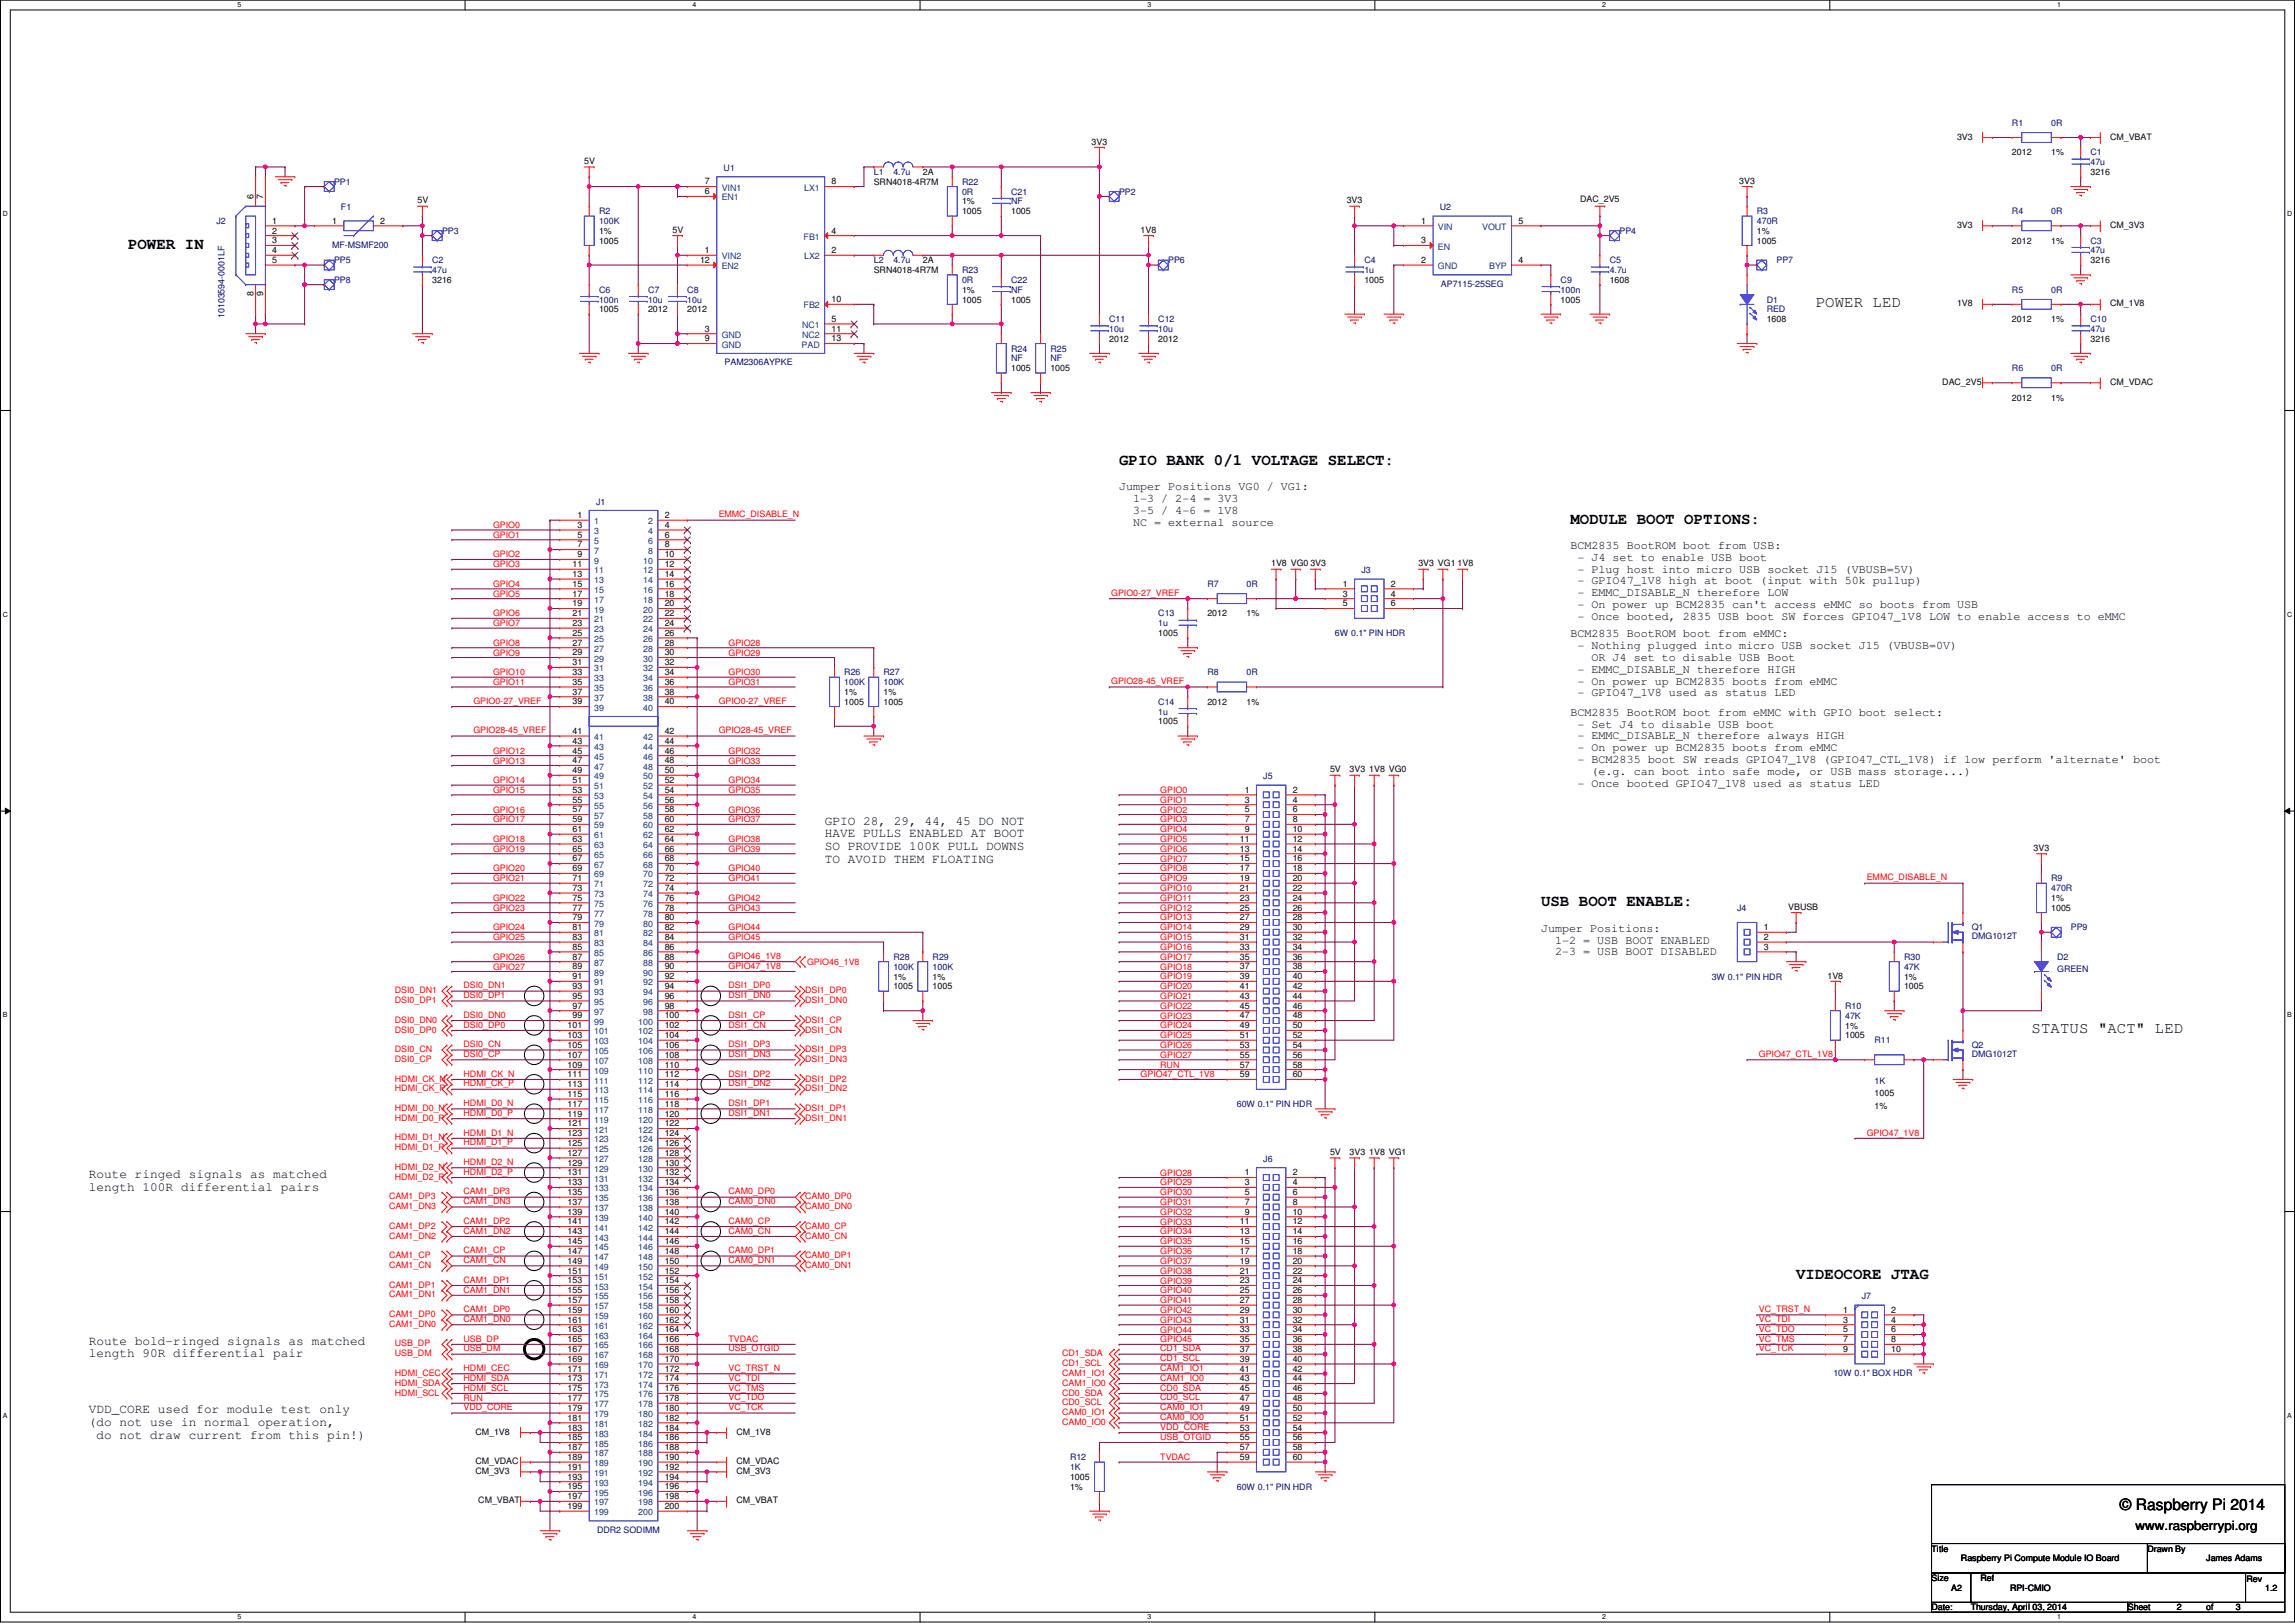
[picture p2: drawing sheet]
<svg xmlns="http://www.w3.org/2000/svg" width="594mm" height="420mm" viewBox="0 0 594 420" stroke-linecap="round" stroke-linejoin="round" font-family="sans-serif">
<defs><g id="words">
<g font-size="4.1">
<text x="33.1" y="64.4">POWER IN</text>
<text x="470" y="79.5">POWER LED</text>
<text x="289.7" y="120.3">GPIO BANK 0/1 VOLTAGE SELECT:</text>
<text x="406.5" y="135.6">MODULE BOOT OPTIONS:</text>
<text x="398.9" y="234.6">USB BOOT ENABLE:</text>
<text x="525.9" y="267.5">STATUS &quot;ACT&quot; LED</text>
<text x="464.9" y="331.1">VIDEOCORE JTAG</text>
<text x="548.8" y="391">© Raspberry Pi 2014</text>
</g>
<g font-size="3.3">
<text x="213.5" y="213.5">GPIO 28, 29, 44, 45 DO NOT</text>
<text x="213.5" y="216.8">HAVE PULLS ENABLED AT BOOT</text>
<text x="213.5" y="220.1">SO PROVIDE 100K PULL DOWNS</text>
<text x="213.5" y="223.4">TO AVOID THEM FLOATING</text>
<text x="23" y="304.9">Route ringed signals as matched</text>
<text x="23" y="308.2">length 100R differential pairs</text>
<text x="23" y="348.1">Route bold-ringed signals as matched</text>
<text x="23" y="351.4">length 90R differential pair</text>
<text x="23" y="365.9">VDD_CORE used for module test only</text>
<text x="23" y="369.2">(do not use in normal operation,</text>
<text x="25" y="372.5">do not draw current from this pin!)</text>
<text x="552.8" y="396.2">www.raspberrypi.org</text>
</g>
<g font-size="3">
<text x="289.7" y="126.9">Jumper Positions VG0 / VG1:</text>
<text x="293.3" y="130">1-3 / 2-4 = 3V3</text>
<text x="293.3" y="133">3-5 / 4-6 = 1V8</text>
<text x="293.3" y="136.1">NC = external source</text>
<text x="406.5" y="142.2">BCM2835 BootROM boot from USB:</text>
<text x="408.3" y="145.2">- J4 set to enable USB boot</text>
<text x="408.3" y="148.3">- Plug host into micro USB socket J15 (VBUSB=5V)</text>
<text x="408.3" y="151.3">- GPIO47_1V8 high at boot (input with 50k pullup)</text>
<text x="408.3" y="154.3">- EMMC_DISABLE_N therefore LOW</text>
<text x="408.3" y="157.4">- On power up BCM2835 can't access eMMC so boots from USB</text>
<text x="408.3" y="160.4">- Once booted, 2835 USB boot SW forces GPIO47_1V8 LOW to enable access to eMMC</text>
<text x="406.5" y="165">BCM2835 BootROM boot from eMMC:</text>
<text x="408.3" y="168.1">- Nothing plugged into micro USB socket J15 (VBUSB=0V)</text>
<text x="412" y="171.1">OR J4 set to disable USB Boot</text>
<text x="408.3" y="174.2">- EMMC_DISABLE_N therefore HIGH</text>
<text x="408.3" y="177.2">- On power up BCM2835 boots from eMMC</text>
<text x="406.5" y="185.3">BCM2835 BootROM boot from eMMC with GPIO boot select:</text>
<text x="408.3" y="180.3">- GPIO47_1V8 used as status LED</text>
<text x="408.3" y="188.4">- Set J4 to disable USB boot</text>
<text x="408.3" y="191.4">- EMMC_DISABLE_N therefore always HIGH</text>
<text x="408.3" y="194.5">- On power up BCM2835 boots from eMMC</text>
<text x="408.3" y="197.5">- BCM2835 boot SW reads GPIO47_1V8 (GPIO47_CTL_1V8) if low perform 'alternate' boot</text>
<text x="408.3" y="203.6">- Once booted GPIO47_1V8 used as status LED</text>
<text x="412" y="200.6">(e.g. can boot into safe mode, or USB mass storage...)</text>
<text x="398.9" y="241.2">Jumper Positions:</text>
<text x="402.5" y="244.3">1-2 = USB BOOT ENABLED</text>
<text x="402.5" y="247.3">2-3 = USB BOOT DISABLED</text>
</g>
<g font-size="2.3" fill="#000080">
<text x="520.8" y="32.6">R1</text>
<text x="531" y="32.6">0R</text>
<text x="541.1" y="40.2">C1</text>
<text x="86.5" y="47.8">PP1</text>
<text x="187.3" y="44.3">U1</text>
<text x="226.2" y="45.3">L1</text>
<text x="231.3" y="45.3">4.7u</text>
<text x="249" y="47.8">R22</text>
<text x="541.1" y="42.8">47u</text>
<text x="249" y="50.4">0R</text>
<text x="261.7" y="50.4">C21</text>
<text x="261.7" y="52.9">NF</text>
<text x="289.7" y="50.4">PP2</text>
<text x="56" y="58">J2</text>
<text x="88.3" y="54.4">F1</text>
<text x="155.1" y="55.5">R2</text>
<text x="155.1" y="58">100K</text>
<text x="372.7" y="54.4">U2</text>
<text x="454.8" y="55.5">R3</text>
<text x="454.8" y="58">470R</text>
<text x="520.8" y="55.5">R4</text>
<text x="531" y="55.5">0R</text>
<text x="86" y="64.1">MF-MSMF200</text>
<text x="114.4" y="60.5">PP3</text>
<text x="419.2" y="60.5">PP4</text>
<text x="541.1" y="63.1">C3</text>
<text x="541.1" y="65.6">47u</text>
<text x="86.5" y="68.2">PP5</text>
<text x="111.9" y="68.2">C2</text>
<text x="111.9" y="70.7">47u</text>
<text x="226.2" y="68.2">L2</text>
<text x="231.3" y="68.2">4.7u</text>
<text x="249" y="70.7">R23</text>
<text x="302.4" y="68.2">PP6</text>
<text x="353.2" y="68.2">C4</text>
<text x="353.2" y="70.7">1u</text>
<text x="416.7" y="68.2">C5</text>
<text x="416.7" y="70.7">4.7u</text>
<text x="459.9" y="68.2">PP7</text>
<text x="86.5" y="73.2">PP8</text>
<text x="155.1" y="75.8">C6</text>
<text x="167.8" y="75.8">C7</text>
<text x="177.9" y="75.8">C8</text>
<text x="249" y="73.2">0R</text>
<text x="261.7" y="73.2">C22</text>
<text x="261.7" y="75.8">NF</text>
<text x="373" y="74.3">AP7115-25SEG</text>
<text x="404" y="73.2">C9</text>
<text x="404" y="75.8">100n</text>
<text x="520.8" y="75.8">R5</text>
<text x="531" y="75.8">0R</text>
<text x="58.1" y="82.3" transform="rotate(-90 58.1 82.3)">10103594-0001LF</text>
<text x="155.1" y="78.3">100n</text>
<text x="167.8" y="78.3">10u</text>
<text x="177.9" y="78.3">10u</text>
<text x="287.1" y="83.4">C11</text>
<text x="299.8" y="83.4">C12</text>
<text x="457.3" y="78.3">D1</text>
<text x="457.3" y="80.9">RED</text>
<text x="541.1" y="83.4">C10</text>
<text x="287.1" y="85.9">10u</text>
<text x="299.8" y="85.9">10u</text>
<text x="541.1" y="85.9">47u</text>
<text x="187.6" y="94.6">PAM2306AYPKE</text>
<text x="261.7" y="91">R24</text>
<text x="261.7" y="93.6">NF</text>
<text x="271.9" y="91">R25</text>
<text x="271.9" y="93.6">NF</text>
<text x="520.8" y="96.1">R6</text>
<text x="531" y="96.1">0R</text>
<text x="154.3" y="130.6">J1</text>
<text x="352.4" y="148.4">J3</text>
<text x="312.5" y="152">R7</text>
<text x="322.7" y="152">0R</text>
<text x="299.8" y="159.6">C13</text>
<text x="299.8" y="162.1">1u</text>
<text x="345.6" y="164.7">6W 0.1&quot; PIN HDR</text>
<text x="218.6" y="174.8">R26</text>
<text x="218.6" y="177.4">100K</text>
<text x="228.7" y="174.8">R27</text>
<text x="228.7" y="177.4">100K</text>
<text x="312.5" y="174.8">R8</text>
<text x="322.7" y="174.8">0R</text>
<text x="299.8" y="182.5">C14</text>
<text x="299.8" y="185">1u</text>
<text x="327" y="201.8">J5</text>
<text x="531" y="228.2">R9</text>
<text x="531" y="230.7">470R</text>
<text x="449.7" y="235.8">J4</text>
<text x="510.4" y="240.9">Q1</text>
<text x="510.4" y="243.2">DMG1012T</text>
<text x="536.1" y="240.9">PP9</text>
<text x="231.3" y="248.5">R28</text>
<text x="231.3" y="251">100K</text>
<text x="241.4" y="248.5">R29</text>
<text x="241.4" y="251">100K</text>
<text x="492.9" y="248.5">R30</text>
<text x="492.9" y="251">47K</text>
<text x="532.5" y="248.5">D2</text>
<text x="532.5" y="251.5">GREEN</text>
<text x="443.1" y="253.6">3W 0.1&quot; PIN HDR</text>
<text x="477.6" y="261.2">R10</text>
<text x="477.6" y="263.7">47K</text>
<text x="485.3" y="270.1">R11</text>
<text x="510.4" y="271.4">Q2</text>
<text x="510.4" y="273.6">DMG1012T</text>
<text x="485.3" y="280.5">1K</text>
<text x="320.2" y="286.6">60W 0.1&quot; PIN HDR</text>
<text x="327" y="300.8">J6</text>
<text x="482" y="336.4">J7</text>
<text x="474.6" y="356.2">10W 0.1&quot; BOX HDR</text>
<text x="277" y="378">R12</text>
<text x="277" y="380.6">1K</text>
<text x="320.2" y="385.7">60W 0.1&quot; PIN HDR</text>
<text x="154.6" y="396.8">DDR2 SODIMM</text>
</g>
<g font-size="2.3">
<text x="282.6" y="37.4">3V3</text>
<text x="506.6" y="36.2">3V3</text>
<text x="520.8" y="40.2">2012</text>
<text x="531" y="40.2">1%</text>
<text x="546.2" y="36.2">CM_VBAT</text>
<text x="151.2" y="42.5">5V</text>
<text x="182.5" y="47.8">7</text>
<text x="215.3" y="47.8">8</text>
<text x="226.2" y="47.8">SRN4018-4R7M</text>
<text x="238.9" y="45.3">2A</text>
<text x="450.2" y="47.6">3V3</text>
<text x="541.1" y="45.3">3216</text>
<text x="65.6" y="51.6" transform="rotate(-90 65.6 51.6)">6</text>
<text x="68.1" y="51.6" transform="rotate(-90 68.1 51.6)">7</text>
<text x="108.1" y="52.7">5V</text>
<text x="182.5" y="50.3">6</text>
<text x="249" y="52.9">1%</text>
<text x="348.6" y="52.7">3V3</text>
<text x="409.1" y="52.4">DAC_2V5</text>
<text x="70.5" y="57.9">1</text>
<text x="86" y="57.9">1</text>
<text x="98.4" y="57.9">2</text>
<text x="249" y="55.5">1005</text>
<text x="261.7" y="55.5">1005</text>
<text x="367.9" y="57.9">1</text>
<text x="393.1" y="57.9">5</text>
<text x="506.6" y="59">3V3</text>
<text x="546.2" y="59">CM_3V3</text>
<text x="70.5" y="60.5">2</text>
<text x="70.5" y="63">3</text>
<text x="70.5" y="65.5">4</text>
<text x="155.1" y="63.1">1005</text>
<text x="155.1" y="60.5">1%</text>
<text x="174.1" y="60.3">5V</text>
<text x="182.5" y="65.5">1</text>
<text x="215.3" y="65.5">2</text>
<text x="215.3" y="60.5">4</text>
<text x="295.3" y="60.3">1V8</text>
<text x="367.9" y="63">3</text>
<text x="454.8" y="63.1">1005</text>
<text x="454.8" y="60.5">1%</text>
<text x="520.8" y="63.1">2012</text>
<text x="531" y="63.1">1%</text>
<text x="70.5" y="68.1">5</text>
<text x="181.2" y="68.1">12</text>
<text x="226.2" y="70.7">SRN4018-4R7M</text>
<text x="238.9" y="68.2">2A</text>
<text x="367.9" y="68.1">2</text>
<text x="393.1" y="68.1">4</text>
<text x="541.1" y="68.2">3216</text>
<text x="65.6" y="76.8" transform="rotate(-90 65.6 76.8)">8</text>
<text x="68.1" y="76.8" transform="rotate(-90 68.1 76.8)">9</text>
<text x="111.9" y="73.2">3216</text>
<text x="249" y="75.8">1%</text>
<text x="353.2" y="73.2">1005</text>
<text x="416.7" y="73.2">1608</text>
<text x="155.1" y="80.9">1005</text>
<text x="167.8" y="80.9">2012</text>
<text x="177.9" y="80.9">2012</text>
<text x="215.3" y="83.3">5</text>
<text x="215.3" y="78.2">10</text>
<text x="249" y="78.3">1005</text>
<text x="261.7" y="78.3">1005</text>
<text x="404" y="78.3">1005</text>
<text x="457.3" y="83.4">1608</text>
<text x="506.6" y="79.3">1V8</text>
<text x="520.8" y="83.4">2012</text>
<text x="531" y="83.4">1%</text>
<text x="546.2" y="79.3">CM_1V8</text>
<text x="182.5" y="85.9">3</text>
<text x="182.5" y="88.4">9</text>
<text x="215.3" y="85.9">11</text>
<text x="215.3" y="88.4">13</text>
<text x="287.1" y="88.5">2012</text>
<text x="299.8" y="88.5">2012</text>
<text x="541.1" y="88.5">3216</text>
<text x="261.7" y="96.1">1005</text>
<text x="271.9" y="96.1">1005</text>
<text x="502.8" y="99.7">DAC_2V5</text>
<text x="546.2" y="99.7">CM_VDAC</text>
<text x="520.8" y="103.7">2012</text>
<text x="531" y="103.7">1%</text>
<text x="149.5" y="134.1">1</text>
<text x="149.5" y="136.7">3</text>
<text x="172.1" y="134.1">2</text>
<text x="172.1" y="136.7">4</text>
<text x="149.5" y="139.2">5</text>
<text x="149.5" y="141.7">7</text>
<text x="172.1" y="139.2">6</text>
<text x="172.1" y="141.7">8</text>
<text x="148.2" y="146.8">11</text>
<text x="148.2" y="149.4">13</text>
<text x="149.5" y="144.3">9</text>
<text x="172.1" y="144.3">10</text>
<text x="172.1" y="146.8">12</text>
<text x="172.1" y="149.4">14</text>
<text x="329" y="146.6">1V8 VG0</text>
<text x="339.2" y="146.6">3V3</text>
<text x="367.1" y="146.6">3V3 VG1</text>
<text x="377.3" y="146.6">1V8</text>
<text x="148.2" y="151.9">15</text>
<text x="148.2" y="154.4">17</text>
<text x="172.1" y="151.9">16</text>
<text x="172.1" y="154.4">18</text>
<text x="347.6" y="151.9">1</text>
<text x="347.6" y="154.4">3</text>
<text x="360" y="151.9">2</text>
<text x="360" y="154.4">4</text>
<text x="148.2" y="157">19</text>
<text x="148.2" y="159.5">21</text>
<text x="172.1" y="157">20</text>
<text x="172.1" y="159.5">22</text>
<text x="312.5" y="159.6">2012</text>
<text x="322.7" y="159.6">1%</text>
<text x="347.6" y="157">5</text>
<text x="360" y="157">6</text>
<text x="148.2" y="162.1">23</text>
<text x="148.2" y="164.6">25</text>
<text x="148.2" y="167.1">27</text>
<text x="172.1" y="162.1">24</text>
<text x="172.1" y="164.6">26</text>
<text x="172.1" y="167.1">28</text>
<text x="299.8" y="164.7">1005</text>
<text x="148.2" y="169.7">29</text>
<text x="148.2" y="172.2">31</text>
<text x="172.1" y="169.7">30</text>
<text x="172.1" y="172.2">32</text>
<text x="148.2" y="174.8">33</text>
<text x="148.2" y="177.3">35</text>
<text x="148.2" y="179.8">37</text>
<text x="172.1" y="174.8">34</text>
<text x="172.1" y="177.3">36</text>
<text x="172.1" y="179.8">38</text>
<text x="218.6" y="179.9">1%</text>
<text x="228.7" y="179.9">1%</text>
<text x="148.2" y="182.4">39</text>
<text x="172.1" y="182.4">40</text>
<text x="218.6" y="182.5">1005</text>
<text x="228.7" y="182.5">1005</text>
<text x="312.5" y="182.5">2012</text>
<text x="322.7" y="182.5">1%</text>
<text x="148.2" y="190">41</text>
<text x="172.1" y="190">42</text>
<text x="299.8" y="187.5">1005</text>
<text x="148.2" y="192.5">43</text>
<text x="148.2" y="195.1">45</text>
<text x="148.2" y="197.6">47</text>
<text x="172.1" y="192.5">44</text>
<text x="172.1" y="195.1">46</text>
<text x="172.1" y="197.6">48</text>
<text x="148.2" y="200.2">49</text>
<text x="148.2" y="202.7">51</text>
<text x="172.1" y="200.2">50</text>
<text x="172.1" y="202.7">52</text>
<text x="344.3" y="200">5V</text>
<text x="349.4" y="200">3V3</text>
<text x="354.4" y="200">1V8 VG0</text>
<text x="148.2" y="205.2">53</text>
<text x="148.2" y="207.8">55</text>
<text x="172.1" y="205.2">54</text>
<text x="172.1" y="207.8">56</text>
<text x="322.2" y="205.2">1</text>
<text x="322.2" y="207.8">3</text>
<text x="334.6" y="205.2">2</text>
<text x="334.6" y="207.8">4</text>
<text x="148.2" y="210.3">57</text>
<text x="148.2" y="212.9">59</text>
<text x="148.2" y="215.4">61</text>
<text x="172.1" y="210.3">58</text>
<text x="172.1" y="212.9">60</text>
<text x="172.1" y="215.4">62</text>
<text x="322.2" y="210.3">5</text>
<text x="322.2" y="212.9">7</text>
<text x="322.2" y="215.4">9</text>
<text x="334.6" y="210.3">6</text>
<text x="334.6" y="212.9">8</text>
<text x="334.6" y="215.4">10</text>
<text x="148.2" y="217.9">63</text>
<text x="148.2" y="220.5">65</text>
<text x="172.1" y="217.9">64</text>
<text x="172.1" y="220.5">66</text>
<text x="320.9" y="217.9">11</text>
<text x="320.9" y="220.5">13</text>
<text x="334.6" y="217.9">12</text>
<text x="334.6" y="220.5">14</text>
<text x="526.4" y="220.3">3V3</text>
<text x="148.2" y="223">67</text>
<text x="148.2" y="225.6">69</text>
<text x="172.1" y="223">68</text>
<text x="172.1" y="225.6">70</text>
<text x="320.9" y="223">15</text>
<text x="320.9" y="225.6">17</text>
<text x="334.6" y="223">16</text>
<text x="334.6" y="225.6">18</text>
<text x="148.2" y="228.1">71</text>
<text x="148.2" y="230.6">73</text>
<text x="148.2" y="233.2">75</text>
<text x="172.1" y="228.1">72</text>
<text x="172.1" y="230.6">74</text>
<text x="172.1" y="233.2">76</text>
<text x="320.9" y="228.1">19</text>
<text x="320.9" y="230.6">21</text>
<text x="320.9" y="233.2">23</text>
<text x="334.6" y="228.1">20</text>
<text x="334.6" y="230.6">22</text>
<text x="334.6" y="233.2">24</text>
<text x="531" y="233.3">1%</text>
<text x="148.2" y="235.7">77</text>
<text x="148.2" y="238.3">79</text>
<text x="172.1" y="235.7">78</text>
<text x="172.1" y="238.3">80</text>
<text x="320.9" y="235.7">25</text>
<text x="320.9" y="238.3">27</text>
<text x="334.6" y="235.7">26</text>
<text x="334.6" y="238.3">28</text>
<text x="462.9" y="235.5">VBUSB</text>
<text x="531" y="235.8">1005</text>
<text x="148.2" y="240.8">81</text>
<text x="148.2" y="243.3">83</text>
<text x="148.2" y="245.9">85</text>
<text x="172.1" y="240.8">82</text>
<text x="172.1" y="243.3">84</text>
<text x="172.1" y="245.9">86</text>
<text x="320.9" y="240.8">29</text>
<text x="320.9" y="243.3">31</text>
<text x="320.9" y="245.9">33</text>
<text x="334.6" y="240.8">30</text>
<text x="334.6" y="243.3">32</text>
<text x="334.6" y="245.9">34</text>
<text x="456.6" y="240.8">1</text>
<text x="456.6" y="245.9">3</text>
<text x="456.6" y="243.3">2</text>
<text x="148.2" y="248.4">87</text>
<text x="148.2" y="251">89</text>
<text x="172.1" y="248.4">88</text>
<text x="172.1" y="251">90</text>
<text x="320.9" y="248.4">35</text>
<text x="320.9" y="251">37</text>
<text x="334.6" y="248.4">36</text>
<text x="334.6" y="251">38</text>
<text x="148.2" y="253.5">91</text>
<text x="148.2" y="256">93</text>
<text x="172.1" y="253.5">92</text>
<text x="172.1" y="256">94</text>
<text x="231.3" y="256.1">1005</text>
<text x="231.3" y="253.6">1%</text>
<text x="241.4" y="256.1">1005</text>
<text x="241.4" y="253.6">1%</text>
<text x="320.9" y="253.5">39</text>
<text x="320.9" y="256">41</text>
<text x="334.6" y="253.5">40</text>
<text x="334.6" y="256">42</text>
<text x="473.1" y="253.3">1V8</text>
<text x="492.9" y="256.1">1005</text>
<text x="492.9" y="253.6">1%</text>
<text x="148.2" y="258.6">95</text>
<text x="148.2" y="261.1">97</text>
<text x="148.2" y="263.7">99</text>
<text x="172.1" y="258.6">96</text>
<text x="172.1" y="261.1">98</text>
<text x="172.1" y="263.7">100</text>
<text x="320.9" y="258.6">43</text>
<text x="320.9" y="261.1">45</text>
<text x="320.9" y="263.7">47</text>
<text x="334.6" y="258.6">44</text>
<text x="334.6" y="261.1">46</text>
<text x="334.6" y="263.7">48</text>
<text x="146.9" y="266.2">101</text>
<text x="146.9" y="268.7">103</text>
<text x="172.1" y="266.2">102</text>
<text x="172.1" y="268.7">104</text>
<text x="320.9" y="266.2">49</text>
<text x="320.9" y="268.7">51</text>
<text x="334.6" y="266.2">50</text>
<text x="334.6" y="268.7">52</text>
<text x="477.6" y="268.8">1005</text>
<text x="477.6" y="266.3">1%</text>
<text x="146.9" y="271.3">105</text>
<text x="146.9" y="273.8">107</text>
<text x="172.1" y="271.3">106</text>
<text x="172.1" y="273.8">108</text>
<text x="320.9" y="271.3">53</text>
<text x="320.9" y="273.8">55</text>
<text x="334.6" y="271.3">54</text>
<text x="334.6" y="273.8">56</text>
<text x="146.9" y="276.4">109</text>
<text x="146.9" y="278.9">111</text>
<text x="146.9" y="281.4">113</text>
<text x="172.1" y="276.4">110</text>
<text x="172.1" y="278.9">112</text>
<text x="172.1" y="281.4">114</text>
<text x="320.9" y="276.4">57</text>
<text x="320.9" y="278.9">59</text>
<text x="334.6" y="276.4">58</text>
<text x="334.6" y="278.9">60</text>
<text x="146.9" y="284">115</text>
<text x="146.9" y="286.5">117</text>
<text x="172.1" y="284">116</text>
<text x="172.1" y="286.5">118</text>
<text x="485.3" y="283.8">1005</text>
<text x="485.3" y="287.1">1%</text>
<text x="146.9" y="289.1">119</text>
<text x="146.9" y="291.6">121</text>
<text x="172.1" y="289.1">120</text>
<text x="172.1" y="291.6">122</text>
<text x="146.9" y="294.1">123</text>
<text x="146.9" y="296.7">125</text>
<text x="146.9" y="299.2">127</text>
<text x="172.1" y="294.1">124</text>
<text x="172.1" y="296.7">126</text>
<text x="172.1" y="299.2">128</text>
<text x="344.3" y="299">5V</text>
<text x="349.4" y="299">3V3</text>
<text x="354.4" y="299">1V8 VG1</text>
<text x="146.9" y="301.8">129</text>
<text x="146.9" y="304.3">131</text>
<text x="172.1" y="301.8">130</text>
<text x="172.1" y="304.3">132</text>
<text x="322.2" y="304.3">1</text>
<text x="334.6" y="304.3">2</text>
<text x="146.9" y="306.8">133</text>
<text x="146.9" y="309.4">135</text>
<text x="146.9" y="311.9">137</text>
<text x="172.1" y="306.8">134</text>
<text x="172.1" y="309.4">136</text>
<text x="172.1" y="311.9">138</text>
<text x="322.2" y="306.8">3</text>
<text x="322.2" y="309.4">5</text>
<text x="322.2" y="311.9">7</text>
<text x="334.6" y="306.8">4</text>
<text x="334.6" y="309.4">6</text>
<text x="334.6" y="311.9">8</text>
<text x="146.9" y="314.5">139</text>
<text x="146.9" y="317">141</text>
<text x="172.1" y="314.5">140</text>
<text x="172.1" y="317">142</text>
<text x="320.9" y="317">11</text>
<text x="322.2" y="314.5">9</text>
<text x="334.6" y="314.5">10</text>
<text x="334.6" y="317">12</text>
<text x="146.9" y="319.5">143</text>
<text x="146.9" y="322.1">145</text>
<text x="172.1" y="319.5">144</text>
<text x="172.1" y="322.1">146</text>
<text x="320.9" y="319.5">13</text>
<text x="320.9" y="322.1">15</text>
<text x="334.6" y="319.5">14</text>
<text x="334.6" y="322.1">16</text>
<text x="146.9" y="324.6">147</text>
<text x="146.9" y="327.2">149</text>
<text x="146.9" y="329.7">151</text>
<text x="172.1" y="324.6">148</text>
<text x="172.1" y="327.2">150</text>
<text x="172.1" y="329.7">152</text>
<text x="320.9" y="324.6">17</text>
<text x="320.9" y="327.2">19</text>
<text x="320.9" y="329.7">21</text>
<text x="334.6" y="324.6">18</text>
<text x="334.6" y="327.2">20</text>
<text x="334.6" y="329.7">22</text>
<text x="146.9" y="332.2">153</text>
<text x="146.9" y="334.8">155</text>
<text x="172.1" y="332.2">154</text>
<text x="172.1" y="334.8">156</text>
<text x="320.9" y="332.2">23</text>
<text x="320.9" y="334.8">25</text>
<text x="334.6" y="332.2">24</text>
<text x="334.6" y="334.8">26</text>
<text x="146.9" y="337.3">157</text>
<text x="146.9" y="339.9">159</text>
<text x="172.1" y="337.3">158</text>
<text x="172.1" y="339.9">160</text>
<text x="320.9" y="339.9">29</text>
<text x="320.9" y="337.3">27</text>
<text x="334.6" y="339.9">30</text>
<text x="334.6" y="337.3">28</text>
<text x="477.1" y="339.9">1</text>
<text x="489.6" y="339.9">2</text>
<text x="146.9" y="342.4">161</text>
<text x="146.9" y="344.9">163</text>
<text x="146.9" y="347.5">165</text>
<text x="172.1" y="342.4">162</text>
<text x="172.1" y="344.9">164</text>
<text x="172.1" y="347.5">166</text>
<text x="320.9" y="342.4">31</text>
<text x="320.9" y="344.9">33</text>
<text x="320.9" y="347.5">35</text>
<text x="334.6" y="342.4">32</text>
<text x="334.6" y="344.9">34</text>
<text x="334.6" y="347.5">36</text>
<text x="477.1" y="342.4">3</text>
<text x="477.1" y="344.9">5</text>
<text x="477.1" y="347.5">7</text>
<text x="489.6" y="342.4">4</text>
<text x="489.6" y="344.9">6</text>
<text x="489.6" y="347.5">8</text>
<text x="146.9" y="350">167</text>
<text x="146.9" y="352.6">169</text>
<text x="172.1" y="350">168</text>
<text x="172.1" y="352.6">170</text>
<text x="320.9" y="350">37</text>
<text x="320.9" y="352.6">39</text>
<text x="334.6" y="350">38</text>
<text x="334.6" y="352.6">40</text>
<text x="477.1" y="350">9</text>
<text x="489.6" y="350">10</text>
<text x="146.9" y="355.1">171</text>
<text x="146.9" y="357.6">173</text>
<text x="172.1" y="355.1">172</text>
<text x="172.1" y="357.6">174</text>
<text x="320.9" y="355.1">41</text>
<text x="320.9" y="357.6">43</text>
<text x="334.6" y="355.1">42</text>
<text x="334.6" y="357.6">44</text>
<text x="146.9" y="360.2">175</text>
<text x="146.9" y="362.7">177</text>
<text x="146.9" y="365.3">179</text>
<text x="172.1" y="360.2">176</text>
<text x="172.1" y="362.7">178</text>
<text x="172.1" y="365.3">180</text>
<text x="320.9" y="360.2">45</text>
<text x="320.9" y="362.7">47</text>
<text x="320.9" y="365.3">49</text>
<text x="334.6" y="360.2">46</text>
<text x="334.6" y="362.7">48</text>
<text x="334.6" y="365.3">50</text>
<text x="123.1" y="371.4">CM_1V8</text>
<text x="146.9" y="367.8">181</text>
<text x="146.9" y="370.3">183</text>
<text x="172.1" y="367.8">182</text>
<text x="172.1" y="370.3">184</text>
<text x="190.6" y="371.4">CM_1V8</text>
<text x="320.9" y="367.8">51</text>
<text x="320.9" y="370.3">53</text>
<text x="334.6" y="367.8">52</text>
<text x="334.6" y="370.3">54</text>
<text x="146.9" y="372.9">185</text>
<text x="146.9" y="375.4">187</text>
<text x="146.9" y="378">189</text>
<text x="172.1" y="372.9">186</text>
<text x="172.1" y="375.4">188</text>
<text x="172.1" y="378">190</text>
<text x="320.9" y="372.9">55</text>
<text x="320.9" y="375.4">57</text>
<text x="320.9" y="378">59</text>
<text x="334.6" y="372.9">56</text>
<text x="334.6" y="375.4">58</text>
<text x="334.6" y="378">60</text>
<text x="123.1" y="379.1">CM_VDAC</text>
<text x="123.1" y="381.6">CM_3V3</text>
<text x="146.9" y="380.5">191</text>
<text x="146.9" y="383">193</text>
<text x="172.1" y="380.5">192</text>
<text x="172.1" y="383">194</text>
<text x="190.6" y="381.6">CM_3V3</text>
<text x="190.6" y="379.1">CM_VDAC</text>
<text x="277" y="383.1">1005</text>
<text x="123.8" y="389.2">CM_VBAT</text>
<text x="146.9" y="385.6">195</text>
<text x="146.9" y="388.1">197</text>
<text x="172.1" y="385.6">196</text>
<text x="172.1" y="388.1">198</text>
<text x="190.6" y="389.2">CM_VBAT</text>
<text x="277" y="385.7">1%</text>
<text x="146.9" y="390.7">199</text>
<text x="172.1" y="390.7">200</text>
<text x="500" y="401.7">Title</text>
<text x="555.9" y="401.7">Drawn By</text>
<text x="507.6" y="404.2">Raspberry Pi Compute Module IO Board</text>
<text x="571.1" y="404.2">James Adams</text>
<text x="500" y="409.3">Size</text>
<text x="505.1" y="411.8">A2</text>
<text x="512.7" y="409.3">Ref</text>
<text x="520.3" y="411.8">RPI-CMIO</text>
<text x="581.5" y="409.5">Rev</text>
<text x="586.4" y="411.8">1.2</text>
<text x="500" y="416.9">Date:</text>
<text x="510.2" y="416.9">Thursday, April 03, 2014</text>
<text x="550.8" y="416.9">Sheet</text>
<text x="563.5" y="416.9">2</text>
<text x="571.1" y="416.9">of</text>
<text x="578.7" y="416.9">3</text>
</g>
<g font-size="2.3" fill="#004080">
<text x="186.8" y="51.9">EN1</text>
<text x="186.8" y="49.4">VIN1</text>
<text x="208.2" y="49.4">LX1</text>
<text x="372.2" y="59.5">VIN</text>
<text x="383.7" y="59.5">VOUT</text>
<text x="208" y="62.1">FB1</text>
<text x="372.2" y="64.6">EN</text>
<text x="186.8" y="67.1">VIN2</text>
<text x="186.8" y="69.7">EN2</text>
<text x="208.2" y="67.1">LX2</text>
<text x="372.2" y="69.7">GND</text>
<text x="385.5" y="69.7">BYP</text>
<text x="208" y="79.8">FB2</text>
<text x="186.8" y="87.5">GND</text>
<text x="207.6" y="84.9">NC1</text>
<text x="207.6" y="87.5">NC2</text>
<text x="186.8" y="90">GND</text>
<text x="207.5" y="90">PAD</text>
<text x="153.8" y="135.7">1</text>
<text x="167.8" y="135.7">2</text>
<text x="153.8" y="138.3">3</text>
<text x="153.8" y="140.8">5</text>
<text x="153.8" y="143.3">7</text>
<text x="167.8" y="138.3">4</text>
<text x="167.8" y="140.8">6</text>
<text x="167.8" y="143.3">8</text>
<text x="153.8" y="145.9">9</text>
<text x="153.8" y="148.4">11</text>
<text x="166.5" y="145.9">10</text>
<text x="166.5" y="148.4">12</text>
<text x="153.8" y="151">13</text>
<text x="153.8" y="153.5">15</text>
<text x="166.5" y="151">14</text>
<text x="166.5" y="153.5">16</text>
<text x="153.8" y="156">17</text>
<text x="153.8" y="158.6">19</text>
<text x="153.8" y="161.1">21</text>
<text x="166.5" y="156">18</text>
<text x="166.5" y="158.6">20</text>
<text x="166.5" y="161.1">22</text>
<text x="153.8" y="163.7">23</text>
<text x="153.8" y="166.2">25</text>
<text x="166.5" y="163.7">24</text>
<text x="166.5" y="166.2">26</text>
<text x="153.8" y="168.7">27</text>
<text x="153.8" y="171.3">29</text>
<text x="153.8" y="173.8">31</text>
<text x="166.5" y="168.7">28</text>
<text x="166.5" y="171.3">30</text>
<text x="166.5" y="173.8">32</text>
<text x="153.8" y="176.4">33</text>
<text x="153.8" y="178.9">35</text>
<text x="166.5" y="176.4">34</text>
<text x="166.5" y="178.9">36</text>
<text x="153.8" y="181.4">37</text>
<text x="153.8" y="184">39</text>
<text x="166.5" y="181.4">38</text>
<text x="166.5" y="184">40</text>
<text x="153.8" y="191.6">41</text>
<text x="166.5" y="191.6">42</text>
<text x="153.8" y="194.1">43</text>
<text x="153.8" y="196.7">45</text>
<text x="166.5" y="194.1">44</text>
<text x="166.5" y="196.7">46</text>
<text x="153.8" y="199.2">47</text>
<text x="153.8" y="201.8">49</text>
<text x="166.5" y="199.2">48</text>
<text x="166.5" y="201.8">50</text>
<text x="153.8" y="204.3">51</text>
<text x="153.8" y="206.8">53</text>
<text x="153.8" y="209.4">55</text>
<text x="166.5" y="204.3">52</text>
<text x="166.5" y="206.8">54</text>
<text x="166.5" y="209.4">56</text>
<text x="153.8" y="211.9">57</text>
<text x="153.8" y="214.5">59</text>
<text x="166.5" y="211.9">58</text>
<text x="166.5" y="214.5">60</text>
<text x="153.8" y="217">61</text>
<text x="153.8" y="219.5">63</text>
<text x="166.5" y="217">62</text>
<text x="166.5" y="219.5">64</text>
<text x="153.8" y="222.1">65</text>
<text x="153.8" y="224.6">67</text>
<text x="153.8" y="227.2">69</text>
<text x="166.5" y="222.1">66</text>
<text x="166.5" y="224.6">68</text>
<text x="166.5" y="227.2">70</text>
<text x="153.8" y="229.7">71</text>
<text x="153.8" y="232.2">73</text>
<text x="166.5" y="229.7">72</text>
<text x="166.5" y="232.2">74</text>
<text x="153.8" y="234.8">75</text>
<text x="153.8" y="237.3">77</text>
<text x="153.8" y="239.9">79</text>
<text x="166.5" y="234.8">76</text>
<text x="166.5" y="237.3">78</text>
<text x="166.5" y="239.9">80</text>
<text x="153.8" y="242.4">81</text>
<text x="153.8" y="244.9">83</text>
<text x="166.5" y="242.4">82</text>
<text x="166.5" y="244.9">84</text>
<text x="153.8" y="247.5">85</text>
<text x="153.8" y="250">87</text>
<text x="166.5" y="247.5">86</text>
<text x="166.5" y="250">88</text>
<text x="153.8" y="252.6">89</text>
<text x="153.8" y="255.1">91</text>
<text x="153.8" y="257.6">93</text>
<text x="166.5" y="252.6">90</text>
<text x="166.5" y="255.1">92</text>
<text x="166.5" y="257.6">94</text>
<text x="153.8" y="260.2">95</text>
<text x="153.8" y="262.7">97</text>
<text x="166.5" y="260.2">96</text>
<text x="166.5" y="262.7">98</text>
<text x="153.8" y="265.3">99</text>
<text x="153.8" y="267.8">101</text>
<text x="165.2" y="265.3">100</text>
<text x="165.2" y="267.8">102</text>
<text x="153.8" y="270.3">103</text>
<text x="153.8" y="272.9">105</text>
<text x="153.8" y="275.4">107</text>
<text x="165.2" y="270.3">104</text>
<text x="165.2" y="272.9">106</text>
<text x="165.2" y="275.4">108</text>
<text x="153.8" y="278">109</text>
<text x="153.8" y="280.5">111</text>
<text x="165.2" y="278">110</text>
<text x="165.2" y="280.5">112</text>
<text x="153.8" y="283">113</text>
<text x="153.8" y="285.6">115</text>
<text x="165.2" y="283">114</text>
<text x="165.2" y="285.6">116</text>
<text x="153.8" y="288.1">117</text>
<text x="153.8" y="290.7">119</text>
<text x="153.8" y="293.2">121</text>
<text x="165.2" y="288.1">118</text>
<text x="165.2" y="290.7">120</text>
<text x="165.2" y="293.2">122</text>
<text x="153.8" y="295.7">123</text>
<text x="153.8" y="298.3">125</text>
<text x="165.2" y="295.7">124</text>
<text x="165.2" y="298.3">126</text>
<text x="153.8" y="300.8">127</text>
<text x="153.8" y="303.4">129</text>
<text x="153.8" y="305.9">131</text>
<text x="165.2" y="300.8">128</text>
<text x="165.2" y="303.4">130</text>
<text x="165.2" y="305.9">132</text>
<text x="153.8" y="308.4">133</text>
<text x="153.8" y="311">135</text>
<text x="165.2" y="308.4">134</text>
<text x="165.2" y="311">136</text>
<text x="153.8" y="313.5">137</text>
<text x="153.8" y="316.1">139</text>
<text x="165.2" y="313.5">138</text>
<text x="165.2" y="316.1">140</text>
<text x="153.8" y="318.6">141</text>
<text x="153.8" y="321.1">143</text>
<text x="153.8" y="323.7">145</text>
<text x="165.2" y="318.6">142</text>
<text x="165.2" y="321.1">144</text>
<text x="165.2" y="323.7">146</text>
<text x="153.8" y="326.2">147</text>
<text x="153.8" y="328.8">149</text>
<text x="165.2" y="326.2">148</text>
<text x="165.2" y="328.8">150</text>
<text x="153.8" y="331.3">151</text>
<text x="153.8" y="333.8">153</text>
<text x="165.2" y="331.3">152</text>
<text x="165.2" y="333.8">154</text>
<text x="153.8" y="336.4">155</text>
<text x="153.8" y="338.9">157</text>
<text x="153.8" y="341.5">159</text>
<text x="165.2" y="336.4">156</text>
<text x="165.2" y="338.9">158</text>
<text x="165.2" y="341.5">160</text>
<text x="153.8" y="344">161</text>
<text x="153.8" y="346.5">163</text>
<text x="165.2" y="344">162</text>
<text x="165.2" y="346.5">164</text>
<text x="153.8" y="349.1">165</text>
<text x="153.8" y="351.6">167</text>
<text x="165.2" y="349.1">166</text>
<text x="165.2" y="351.6">168</text>
<text x="153.8" y="354.2">169</text>
<text x="153.8" y="356.7">171</text>
<text x="153.8" y="359.2">173</text>
<text x="165.2" y="354.2">170</text>
<text x="165.2" y="356.7">172</text>
<text x="165.2" y="359.2">174</text>
<text x="153.8" y="361.8">175</text>
<text x="153.8" y="364.3">177</text>
<text x="165.2" y="361.8">176</text>
<text x="165.2" y="364.3">178</text>
<text x="153.8" y="366.9">179</text>
<text x="153.8" y="369.4">181</text>
<text x="153.8" y="371.9">183</text>
<text x="165.2" y="366.9">180</text>
<text x="165.2" y="369.4">182</text>
<text x="165.2" y="371.9">184</text>
<text x="153.8" y="374.5">185</text>
<text x="153.8" y="377">187</text>
<text x="165.2" y="374.5">186</text>
<text x="165.2" y="377">188</text>
<text x="153.8" y="379.6">189</text>
<text x="153.8" y="382.1">191</text>
<text x="165.2" y="379.6">190</text>
<text x="165.2" y="382.1">192</text>
<text x="153.8" y="384.6">193</text>
<text x="153.8" y="387.2">195</text>
<text x="153.8" y="389.7">197</text>
<text x="165.2" y="384.6">194</text>
<text x="165.2" y="387.2">196</text>
<text x="165.2" y="389.7">198</text>
<text x="153.8" y="392.3">199</text>
<text x="165.2" y="392.3">200</text>
</g>
<g font-size="2.3" fill="#f00">
<text x="127.6" y="136.7">GPIO0</text>
<text x="186" y="133.9">EMMC_DISABLE_N</text>
<text x="127.6" y="139.2">GPIO1</text>
<text x="127.6" y="144.3">GPIO2</text>
<text x="127.6" y="146.9">GPIO3</text>
<text x="127.6" y="154.5">GPIO5</text>
<text x="127.6" y="151.9">GPIO4</text>
<text x="287.6" y="154.3">GPIO0-27_VREF</text>
<text x="127.6" y="159.6">GPIO6</text>
<text x="127.6" y="167.2">GPIO8</text>
<text x="127.6" y="162.1">GPIO7</text>
<text x="188.6" y="167.2">GPIO28</text>
<text x="127.6" y="169.7">GPIO9</text>
<text x="188.6" y="169.7">GPIO29</text>
<text x="127.6" y="174.8">GPIO10</text>
<text x="127.6" y="177.3">GPIO11</text>
<text x="188.6" y="174.8">GPIO30</text>
<text x="188.6" y="177.3">GPIO31</text>
<text x="287.6" y="177.1">GPIO28-45_VREF</text>
<text x="122.5" y="182.2">GPIO0-27_VREF</text>
<text x="186" y="182.2">GPIO0-27_VREF</text>
<text x="122.5" y="189.8">GPIO28-45_VREF</text>
<text x="186" y="189.8">GPIO28-45_VREF</text>
<text x="127.6" y="195.1">GPIO12</text>
<text x="127.6" y="197.7">GPIO13</text>
<text x="188.6" y="195.1">GPIO32</text>
<text x="188.6" y="197.7">GPIO33</text>
<text x="127.6" y="202.7">GPIO14</text>
<text x="188.6" y="202.7">GPIO34</text>
<text x="127.6" y="205.3">GPIO15</text>
<text x="188.6" y="205.3">GPIO35</text>
<text x="300.3" y="205.3">GPIO0</text>
<text x="300.3" y="207.8">GPIO1</text>
<text x="127.6" y="210.4">GPIO16</text>
<text x="127.6" y="212.9">GPIO17</text>
<text x="188.6" y="210.4">GPIO36</text>
<text x="188.6" y="212.9">GPIO37</text>
<text x="300.3" y="210.4">GPIO2</text>
<text x="300.3" y="212.9">GPIO3</text>
<text x="300.3" y="215.4">GPIO4</text>
<text x="127.6" y="218">GPIO18</text>
<text x="127.6" y="220.5">GPIO19</text>
<text x="188.6" y="218">GPIO38</text>
<text x="188.6" y="220.5">GPIO39</text>
<text x="300.3" y="218">GPIO5</text>
<text x="300.3" y="220.5">GPIO6</text>
<text x="127.6" y="225.6">GPIO20</text>
<text x="188.6" y="225.6">GPIO40</text>
<text x="300.3" y="223.1">GPIO7</text>
<text x="300.3" y="225.6">GPIO8</text>
<text x="483.2" y="227.9">EMMC_DISABLE_N</text>
<text x="127.6" y="233.2">GPIO22</text>
<text x="127.6" y="228.1">GPIO21</text>
<text x="188.6" y="233.2">GPIO42</text>
<text x="188.6" y="228.1">GPIO41</text>
<text x="300.3" y="230.7">GPIO10</text>
<text x="300.3" y="233.2">GPIO11</text>
<text x="300.3" y="228.1">GPIO9</text>
<text x="127.6" y="235.8">GPIO23</text>
<text x="188.6" y="235.8">GPIO43</text>
<text x="300.3" y="235.8">GPIO12</text>
<text x="300.3" y="238.3">GPIO13</text>
<text x="127.6" y="240.8">GPIO24</text>
<text x="127.6" y="243.4">GPIO25</text>
<text x="188.6" y="240.8">GPIO44</text>
<text x="188.6" y="243.4">GPIO45</text>
<text x="300.3" y="240.8">GPIO14</text>
<text x="300.3" y="243.4">GPIO15</text>
<text x="300.3" y="245.9">GPIO16</text>
<text x="127.6" y="251">GPIO27</text>
<text x="127.6" y="248.5">GPIO26</text>
<text x="188.6" y="248.2">GPIO46_1V8</text>
<text x="188.6" y="250.8">GPIO47_1V8</text>
<text x="208.9" y="249.8">GPIO46_1V8</text>
<text x="300.3" y="248.5">GPIO17</text>
<text x="300.3" y="251">GPIO18</text>
<text x="102.2" y="257.1">DSI0_DN1</text>
<text x="120" y="255.9">DSI0_DN1</text>
<text x="188.6" y="255.9">DSI1_DP0</text>
<text x="208.4" y="257.1">DSI1_DP0</text>
<text x="300.3" y="256.1">GPIO20</text>
<text x="300.3" y="253.5">GPIO19</text>
<text x="102.2" y="259.7">DSI0_DP1</text>
<text x="120" y="258.4">DSI0_DP1</text>
<text x="120" y="263.5">DSI0_DN0</text>
<text x="188.6" y="263.5">DSI1_CP</text>
<text x="188.6" y="258.4">DSI1_DN0</text>
<text x="208.4" y="259.7">DSI1_DN0</text>
<text x="300.3" y="261.2">GPIO22</text>
<text x="300.3" y="263.7">GPIO23</text>
<text x="300.3" y="258.6">GPIO21</text>
<text x="102.2" y="264.8">DSI0_DN0</text>
<text x="102.2" y="267.3">DSI0_DP0</text>
<text x="120" y="266">DSI0_DP0</text>
<text x="188.6" y="266">DSI1_CN</text>
<text x="208.4" y="264.8">DSI1_CP</text>
<text x="208.4" y="267.3">DSI1_CN</text>
<text x="300.3" y="266.2">GPIO24</text>
<text x="300.3" y="268.8">GPIO25</text>
<text x="102.2" y="272.4">DSI0_CN</text>
<text x="102.2" y="274.9">DSI0_CP</text>
<text x="120" y="273.6">DSI0_CP</text>
<text x="120" y="271.1">DSI0_CN</text>
<text x="188.6" y="271.1">DSI1_DP3</text>
<text x="188.6" y="273.6">DSI1_DN3</text>
<text x="208.4" y="272.4">DSI1_DP3</text>
<text x="208.4" y="274.9">DSI1_DN3</text>
<text x="300.3" y="273.9">GPIO27</text>
<text x="300.3" y="271.3">GPIO26</text>
<text x="455.3" y="273.6">GPIO47_CTL_1V8</text>
<text x="102.2" y="280">HDMI_CK_N</text>
<text x="120" y="281.3">HDMI_CK_P</text>
<text x="120" y="278.7">HDMI_CK_N</text>
<text x="188.6" y="281.3">DSI1_DN2</text>
<text x="188.6" y="278.7">DSI1_DP2</text>
<text x="208.4" y="280">DSI1_DP2</text>
<text x="295.3" y="278.7">GPIO47_CTL_1V8</text>
<text x="300.3" y="276.4">RUN</text>
<text x="102.2" y="282.5">HDMI_CK_P</text>
<text x="102.2" y="287.6">HDMI_D0_N</text>
<text x="120" y="286.3">HDMI_D0_N</text>
<text x="188.6" y="286.3">DSI1_DP1</text>
<text x="208.4" y="282.5">DSI1_DN2</text>
<text x="208.4" y="287.6">DSI1_DP1</text>
<text x="102.2" y="290.2">HDMI_D0_P</text>
<text x="120" y="288.9">HDMI_D0_P</text>
<text x="120" y="294">HDMI_D1_N</text>
<text x="188.6" y="288.9">DSI1_DN1</text>
<text x="208.4" y="290.2">DSI1_DN1</text>
<text x="483.2" y="294">GPIO47_1V8</text>
<text x="102.2" y="295.2">HDMI_D1_N</text>
<text x="102.2" y="297.8">HDMI_D1_P</text>
<text x="120" y="296.5">HDMI_D1_P</text>
<text x="102.2" y="302.9">HDMI_D2_N</text>
<text x="102.2" y="305.4">HDMI_D2_P</text>
<text x="120" y="304.1">HDMI_D2_P</text>
<text x="120" y="301.6">HDMI_D2_N</text>
<text x="300.3" y="304.3">GPIO28</text>
<text x="100.7" y="310.5">CAM1_DP3</text>
<text x="120" y="309.2">CAM1_DP3</text>
<text x="120" y="311.7">CAM1_DN3</text>
<text x="188.6" y="309.2">CAM0_DP0</text>
<text x="188.6" y="311.7">CAM0_DN0</text>
<text x="208.4" y="310.5">CAM0_DP0</text>
<text x="300.3" y="309.4">GPIO30</text>
<text x="300.3" y="312">GPIO31</text>
<text x="300.3" y="306.9">GPIO29</text>
<text x="100.7" y="313">CAM1_DN3</text>
<text x="120" y="316.8">CAM1_DP2</text>
<text x="188.6" y="316.8">CAM0_CP</text>
<text x="208.4" y="313">CAM0_DN0</text>
<text x="300.3" y="314.5">GPIO32</text>
<text x="300.3" y="317">GPIO33</text>
<text x="100.7" y="318.1">CAM1_DP2</text>
<text x="100.7" y="320.6">CAM1_DN2</text>
<text x="120" y="319.4">CAM1_DN2</text>
<text x="188.6" y="319.4">CAM0_CN</text>
<text x="208.4" y="320.6">CAM0_CN</text>
<text x="208.4" y="318.1">CAM0_CP</text>
<text x="300.3" y="319.6">GPIO34</text>
<text x="300.3" y="322.1">GPIO35</text>
<text x="100.7" y="325.7">CAM1_CP</text>
<text x="100.7" y="328.3">CAM1_CN</text>
<text x="120" y="324.4">CAM1_CP</text>
<text x="120" y="327">CAM1_CN</text>
<text x="188.6" y="324.4">CAM0_DP1</text>
<text x="188.6" y="327">CAM0_DN1</text>
<text x="208.4" y="328.3">CAM0_DN1</text>
<text x="208.4" y="325.7">CAM0_DP1</text>
<text x="300.3" y="324.7">GPIO36</text>
<text x="300.3" y="327.2">GPIO37</text>
<text x="300.3" y="329.7">GPIO38</text>
<text x="100.7" y="333.3">CAM1_DP1</text>
<text x="100.7" y="335.9">CAM1_DN1</text>
<text x="120" y="332.1">CAM1_DP1</text>
<text x="120" y="334.6">CAM1_DN1</text>
<text x="300.3" y="332.3">GPIO39</text>
<text x="300.3" y="334.8">GPIO40</text>
<text x="100.7" y="341">CAM1_DP0</text>
<text x="120" y="339.7">CAM1_DP0</text>
<text x="300.3" y="339.9">GPIO42</text>
<text x="300.3" y="337.4">GPIO41</text>
<text x="455.3" y="339.7">VC_TRST_N</text>
<text x="100.7" y="343.5">CAM1_DN0</text>
<text x="120" y="347.3">USB_DP</text>
<text x="120" y="342.2">CAM1_DN0</text>
<text x="188.6" y="347.5">TVDAC</text>
<text x="300.3" y="342.4">GPIO43</text>
<text x="300.3" y="345">GPIO44</text>
<text x="300.3" y="347.5">GPIO45</text>
<text x="455.3" y="342.2">VC_TDI</text>
<text x="455.3" y="347.3">VC_TMS</text>
<text x="455.3" y="344.8">VC_TDO</text>
<text x="102.2" y="348.6">USB_DP</text>
<text x="102.2" y="351.1">USB_DM</text>
<text x="120" y="349.8">USB_DM</text>
<text x="188.6" y="349.8">USB_OTGID</text>
<text x="274.9" y="351.1">CD1_SDA</text>
<text x="274.9" y="353.7">CD1_SCL</text>
<text x="300.3" y="349.8">CD1_SDA</text>
<text x="300.3" y="352.4">CD1_SCL</text>
<text x="455.3" y="349.8">VC_TCK</text>
<text x="102.2" y="356.2">HDMI_CEC</text>
<text x="102.2" y="358.7">HDMI_SDA</text>
<text x="120" y="354.9">HDMI_CEC</text>
<text x="120" y="357.5">HDMI_SDA</text>
<text x="188.6" y="357.5">VC_TDI</text>
<text x="188.6" y="354.9">VC_TRST_N</text>
<text x="274.9" y="356.2">CAM1_IO1</text>
<text x="274.9" y="358.7">CAM1_IO0</text>
<text x="300.3" y="354.9">CAM1_IO1</text>
<text x="300.3" y="357.5">CAM1_IO0</text>
<text x="102.2" y="361.3">HDMI_SCL</text>
<text x="120" y="360">HDMI_SCL</text>
<text x="120" y="362.8">RUN</text>
<text x="120" y="365.1">VDD_CORE</text>
<text x="188.6" y="365.1">VC_TCK</text>
<text x="188.6" y="362.5">VC_TDO</text>
<text x="188.6" y="360">VC_TMS</text>
<text x="274.9" y="361.3">CD0_SDA</text>
<text x="274.9" y="363.8">CD0_SCL</text>
<text x="300.3" y="360">CD0_SDA</text>
<text x="300.3" y="362.5">CD0_SCL</text>
<text x="300.3" y="365.1">CAM0_IO1</text>
<text x="274.9" y="366.4">CAM0_IO1</text>
<text x="274.9" y="368.9">CAM0_IO0</text>
<text x="300.3" y="370.2">VDD_CORE</text>
<text x="300.3" y="367.6">CAM0_IO0</text>
<text x="300.3" y="378">TVDAC</text>
<text x="300.3" y="372.7">USB_OTGID</text>
</g>
<g font-size="1.8">
<text x="61.5" y="1.9">5</text>
<text x="179.2" y="1.9">4</text>
<text x="297" y="1.9">3</text>
<text x="414.7" y="1.9">2</text>
<text x="532.5" y="1.9">1</text>
<text x=".8" y="56">D</text>
<text x="592.1" y="56">D</text>
<text x=".8" y="159.7">C</text>
<text x="592.1" y="159.7">C</text>
<text x=".8" y="263.4">B</text>
<text x="592.1" y="263.4">B</text>
<text x=".8" y="367.1">A</text>
<text x="592.1" y="367.1">A</text>
<text x="61.5" y="419.2">5</text>
<text x="179.2" y="419.2">4</text>
<text x="297" y="419.2">3</text>
<text x="414.7" y="419.2">2</text>
<text x="532.5" y="419.2">1</text>
</g>
</g></defs>
<path d="M.1 0h593.9v419.9h-593.9zM2.7 2.6h588.7v414.8h-588.7z" fill="none" stroke="#000" stroke-width=".26"/>
<g fill="#fff">
<path d="M61.5 .3h1v2h-1z"/>
<path d="M61.5 417.6h1v2h-1z"/>
</g>
<path d="M120.4 0v2.6M120.4 417.4v2.5" fill="none" stroke="#000" stroke-width=".26"/>
<g fill="#fff">
<path d="M179.2 .3h1v2h-1z"/>
<path d="M179.2 417.6h1v2h-1z"/>
</g>
<path d="M238.2 0v2.6M238.2 417.4v2.5" fill="none" stroke="#000" stroke-width=".26"/>
<g fill="#fff">
<path d="M297 .3h1v2h-1z"/>
<path d="M297 417.6h1v2h-1z"/>
</g>
<path d="M355.9 0v2.6M355.9 417.4v2.5" fill="none" stroke="#000" stroke-width=".26"/>
<g fill="#fff">
<path d="M414.7 .3h1v2h-1z"/>
<path d="M414.7 417.6h1v2h-1z"/>
</g>
<path d="M473.7 0v2.6M473.7 417.4v2.5" fill="none" stroke="#000" stroke-width=".26"/>
<g fill="#fff">
<path d="M532.5 .3h1v2h-1z"/>
<path d="M532.5 417.6h1v2h-1z"/>
<path d="M.8 54.4h1.2v2h-1.2z"/>
<path d="M592.1 54.4h1.2v2h-1.2z"/>
<path d="M.8 158.1h1.2v2h-1.2z"/>
<path d="M592.1 158.1h1.2v2h-1.2z"/>
</g>
<path d="M.1 106.3h2.6M591.4 106.3h2.6" fill="none" stroke="#000" stroke-width=".26"/>
<g fill="#fff">
<path d="M.8 261.8h1.1v2h-1.1z"/>
<path d="M592.1 261.8h1.2v2h-1.2z"/>
</g>
<path d="M.1 210h2.6M1.4 209.2l1.3 .8-1.3 .7zM591.4 210l1.3-.8v1.5zM591.4 210h2.6" fill="none" stroke="#000" stroke-width=".26"/>
<path d="M1.4 209.2l1.3 .8-1.3 .7zM591.4 210l1.3-.8v1.5z" fill="#000"/>
<g fill="#fff">
<path d="M.8 365.5h1.1v2h-1.1z"/>
<path d="M592.1 365.5h1.2v2h-1.2z"/>
</g>
<g fill="none" stroke="#000" stroke-width=".26">
<path d="M.1 313.6h2.6M591.4 313.6h2.6"/>
<circle cx="138.3" cy="257.8" r="2.52"/>
<circle cx="184" cy="257.8" r="2.52"/>
<circle cx="138.3" cy="265.4" r="2.52"/>
<circle cx="138.3" cy="273.1" r="2.52"/>
<circle cx="184" cy="273.1" r="2.52"/>
<circle cx="184" cy="265.4" r="2.52"/>
<circle cx="138.3" cy="295.9" r="2.52"/>
<circle cx="138.3" cy="280.7" r="2.52"/>
<circle cx="138.3" cy="288.3" r="2.52"/>
<circle cx="184" cy="288.3" r="2.52"/>
<circle cx="184" cy="280.7" r="2.52"/>
<circle cx="138.3" cy="311.2" r="2.52"/>
<circle cx="138.3" cy="303.5" r="2.52"/>
<circle cx="138.3" cy="318.8" r="2.52"/>
<circle cx="184" cy="311.2" r="2.52"/>
<circle cx="184" cy="318.8" r="2.52"/>
<circle cx="138.3" cy="326.4" r="2.52"/>
<circle cx="138.3" cy="334" r="2.52"/>
<circle cx="184" cy="326.4" r="2.52"/>
<circle cx="138.3" cy="341.6" r="2.52"/>
</g>
<circle cx="138.3" cy="349.3" r="2.52" fill="none" stroke="#000" stroke-width=".76"/>
<g fill="none" stroke="#800040" stroke-width=".26">
<path d="M117 137.2h.1M117 139.7h.1M117 137.2h27.9M117 139.7h27.9M117 144.8h.1M117 147.4h.1M117 155h.1M117 152.4h.1M117 144.8h27.9M117 147.4h27.9M117 155h27.9M117 152.4h27.9"/>
<path d="M117 170.2h.1M117 167.7h.1M117 160.1h.1M117 162.6h.1M117 175.3h.1M117 177.8h.1M117 170.2h27.9M117 167.7h27.9M117 160.1h27.9M117 162.6h27.9M117 175.3h27.9M117 177.8h27.9"/>
<path d="M117 190.5h.1M117 190.5h27.9M117 226.1h.1M117 233.7h.1M117 236.3h.1M117 226.1h27.9M117 233.7h27.9M117 236.3h27.9M117 241.3h.1M117 243.9h.1M117 241.3h27.9M117 243.9h27.9"/>
<path d="M177.9 309.9h.1M177.9 312.5h.1M177.9 317.5h.1M177.9 307.4h.1M177.9 315h.1M177.9 309.9h28M177.9 312.5h28M177.9 317.5h28M177.9 307.4h2.6M177.9 315h2.6M180.5 307.4h.1M180.5 315h.1"/>
<path d="M180.5 307.4v15.2M177.9 320.1h.1M177.9 325.2h.1M177.9 327.7h.1M177.9 320.1h28M177.9 325.2h28M177.9 327.7h28"/>
</g>
<circle cx="180.4" cy="322.6" r=".49" fill="#f0f"/>
<circle cx="180.4" cy="322.6" r=".49" fill="none" stroke="#f0f" stroke-width=".26"/>
<circle cx="180.4" cy="315" r=".49" fill="#f0f"/>
<circle cx="180.4" cy="315" r=".49" fill="none" stroke="#f0f" stroke-width=".26"/>
<path d="M177.9 322.6h.1M177.9 322.6h2.6M180.5 322.6h.1M180.5 322.6v7.6M177.9 381h5.1M183 381h.1" fill="none" stroke="#800040" stroke-width=".26"/>
<circle cx="183" cy="381" r=".49" fill="#f0f"/>
<circle cx="183" cy="381" r=".49" fill="none" stroke="#f0f" stroke-width=".26"/>
<path d="M142.4 134.7h.1M142.4 134.7h2.5M142.4 134.7v7.6M142.4 142.3h.1M142.4 142.3h2.5M177.9 383.6h5.1M183 383.6h.1M183 381h.1M183 381v2.6M183 381h2.5" fill="none" stroke="#800040" stroke-width=".26"/>
<circle cx="142.3" cy="142.3" r=".49" fill="#f0f"/>
<circle cx="142.3" cy="142.3" r=".49" fill="none" stroke="#f0f" stroke-width=".26"/>
<path d="M142.4 142.3h.1M142.4 149.9h.1M142.4 142.3v7.6M142.4 149.9h2.5" fill="none" stroke="#800040" stroke-width=".26"/>
<circle cx="142.3" cy="149.9" r=".49" fill="#f0f"/>
<circle cx="142.3" cy="149.9" r=".49" fill="none" stroke="#f0f" stroke-width=".26"/>
<path d="M142.4 149.9h.1M142.4 157.5h.1M142.4 149.9v15.2M142.4 157.5h2.5M117 259.1h.1M117 259.1h27.9" fill="none" stroke="#800040" stroke-width=".26"/>
<circle cx="142.3" cy="165.1" r=".49" fill="#f0f"/>
<circle cx="142.3" cy="165.1" r=".49" fill="none" stroke="#f0f" stroke-width=".26"/>
<circle cx="142.3" cy="157.5" r=".49" fill="#f0f"/>
<circle cx="142.3" cy="157.5" r=".49" fill="none" stroke="#f0f" stroke-width=".26"/>
<path d="M142.4 165.1h.1M142.4 172.8h.1M142.4 165.1h2.5M142.4 165.1v15.3M142.4 172.8h2.5M117 256.6h.1M117 256.6h27.9" fill="none" stroke="#800040" stroke-width=".26"/>
<circle cx="142.3" cy="172.7" r=".49" fill="#f0f"/>
<circle cx="142.3" cy="172.7" r=".49" fill="none" stroke="#f0f" stroke-width=".26"/>
<path d="M142.4 180.4h.1M142.4 180.4h2.5M142.4 180.4v12.7M117 266.7h.1M117 266.7h27.9" fill="none" stroke="#800040" stroke-width=".26"/>
<circle cx="142.3" cy="193.1" r=".49" fill="#f0f"/>
<circle cx="142.3" cy="193.1" r=".49" fill="none" stroke="#f0f" stroke-width=".26"/>
<circle cx="142.3" cy="180.4" r=".49" fill="#f0f"/>
<circle cx="142.3" cy="180.4" r=".49" fill="none" stroke="#f0f" stroke-width=".26"/>
<path d="M177.9 180.4h.1M177.9 180.4h2.6M180.5 180.4h.1M180.5 180.4v12.7M117 264.2h.1M117 264.2h27.9" fill="none" stroke="#800040" stroke-width=".26"/>
<circle cx="180.4" cy="193.1" r=".49" fill="#f0f"/>
<circle cx="180.4" cy="193.1" r=".49" fill="none" stroke="#f0f" stroke-width=".26"/>
<circle cx="180.4" cy="180.4" r=".49" fill="#f0f"/>
<circle cx="180.4" cy="180.4" r=".49" fill="none" stroke="#f0f" stroke-width=".26"/>
<g fill="none" stroke="#800040" stroke-width=".26">
<path d="M177.9 172.8h.1M177.9 165.1h.1M177.9 172.8h2.6M177.9 165.1h2.6M180.5 172.8h.1M180.5 165.1h.1M180.5 165.1v15.3M117 274.4h.1M117 271.8h.1M117 274.4h27.9M117 271.8h27.9M180.5 353.1h.1"/>
<path d="M180.5 353.1v15.2"/>
</g>
<circle cx="180.4" cy="172.7" r=".49" fill="#f0f"/>
<circle cx="180.4" cy="172.7" r=".49" fill="none" stroke="#f0f" stroke-width=".26"/>
<path d="M142.4 193.1h.1M142.4 193.1h2.5M142.4 193.1v7.6M177.9 353.1h.1M177.9 353.1h2.6M177.9 368.3h.1M177.9 368.3h2.6" fill="none" stroke="#800040" stroke-width=".26"/>
<circle cx="180.4" cy="353.1" r=".49" fill="#f0f"/>
<circle cx="180.4" cy="353.1" r=".49" fill="none" stroke="#f0f" stroke-width=".26"/>
<path d="M177.9 193.1h.1M177.9 193.1h2.6M180.5 193.1h.1M180.5 193.1v7.6" fill="none" stroke="#800040" stroke-width=".26"/>
<circle cx="180.4" cy="200.7" r=".49" fill="#f0f"/>
<circle cx="180.4" cy="200.7" r=".49" fill="none" stroke="#f0f" stroke-width=".26"/>
<path d="M142.4 200.7h.1M142.4 200.7h2.5M177.9 200.7h.1M177.9 200.7h2.6M180.5 200.7h.1M180.5 200.7v7.6" fill="none" stroke="#800040" stroke-width=".26"/>
<circle cx="142.3" cy="200.7" r=".49" fill="#f0f"/>
<circle cx="142.3" cy="200.7" r=".49" fill="none" stroke="#f0f" stroke-width=".26"/>
<path d="M142.4 200.7h.1M142.4 208.3h.1M142.4 200.7v15.2M142.4 208.3h2.5" fill="none" stroke="#800040" stroke-width=".26"/>
<circle cx="142.3" cy="215.9" r=".49" fill="#f0f"/>
<circle cx="142.3" cy="215.9" r=".49" fill="none" stroke="#f0f" stroke-width=".26"/>
<circle cx="142.3" cy="208.3" r=".49" fill="#f0f"/>
<circle cx="142.3" cy="208.3" r=".49" fill="none" stroke="#f0f" stroke-width=".26"/>
<path d="M142.4 215.9h.1M142.4 215.9h2.5M142.4 215.9v15.3M142.4 223.6h.1M142.4 223.6h2.5" fill="none" stroke="#800040" stroke-width=".26"/>
<circle cx="142.3" cy="223.5" r=".49" fill="#f0f"/>
<circle cx="142.3" cy="223.5" r=".49" fill="none" stroke="#f0f" stroke-width=".26"/>
<g fill="none" stroke="#800040" stroke-width=".26">
<path d="M142.4 231.2h.1M142.4 231.2h2.5M177.9 279.4h.1M177.9 271.8h.1M177.9 274.4h.1M177.9 279.4h28M177.9 271.8h28M177.9 274.4h28M177.9 287.1h.1M177.9 289.6h.1M177.9 282h.1M177.9 287.1h28"/>
<path d="M177.9 289.6h28M177.9 282h28M180.5 330.2h.1M180.5 330.2v15.3"/>
</g>
<circle cx="180.4" cy="345.5" r=".49" fill="#f0f"/>
<circle cx="180.4" cy="345.5" r=".49" fill="none" stroke="#f0f" stroke-width=".26"/>
<circle cx="180.4" cy="330.2" r=".49" fill="#f0f"/>
<circle cx="180.4" cy="330.2" r=".49" fill="none" stroke="#f0f" stroke-width=".26"/>
<path d="M177.9 391.2h5.1M183 391.2h.1M183 388.7h.1M183 388.7h2.5M183 388.7v2.5" fill="none" stroke="#800040" stroke-width=".26"/>
<circle cx="183" cy="388.6" r=".49" fill="#f0f"/>
<circle cx="183" cy="388.6" r=".49" fill="none" stroke="#f0f" stroke-width=".26"/>
<path d="M137.3 388.7h.1M137.3 388.7h2.5M139.8 388.7h.1M139.8 388.7v2.5M177.9 388.7h5.1M183 388.7h.1" fill="none" stroke="#800040" stroke-width=".26"/>
<circle cx="139.8" cy="388.6" r=".49" fill="#f0f"/>
<circle cx="139.8" cy="388.6" r=".49" fill="none" stroke="#f0f" stroke-width=".26"/>
<path d="M139.8 388.7h5.1M139.8 391.2h5.1M142.4 386.1h.1M142.4 386.1h2.5M142.4 386.1v10.2M144.9 388.7h.1M144.9 391.2h.1" fill="none" stroke="#800040" stroke-width=".26"/>
<circle cx="142.3" cy="386.1" r=".49" fill="#f0f"/>
<circle cx="142.3" cy="386.1" r=".49" fill="none" stroke="#f0f" stroke-width=".26"/>
<path d="M177.9 386.1h.1M177.9 386.1h2.6M180.5 386.1h.1M180.5 386.1v10.2" fill="none" stroke="#800040" stroke-width=".26"/>
<circle cx="180.4" cy="386.1" r=".49" fill="#f0f"/>
<circle cx="180.4" cy="386.1" r=".49" fill="none" stroke="#f0f" stroke-width=".26"/>
<path d="M137.3 378.5h.1M137.3 370.9h.1M137.3 378.5h7.6M137.3 370.9h7.6M139.8 370.9h.1M139.8 370.9v2.5M144.9 370.9h.1M177.9 378.5h.1M177.9 378.5h7.6" fill="none" stroke="#800040" stroke-width=".26"/>
<circle cx="139.8" cy="370.9" r=".49" fill="#f0f"/>
<circle cx="139.8" cy="370.9" r=".49" fill="none" stroke="#f0f" stroke-width=".26"/>
<path d="M139.8 373.4h5.1M144.9 373.4h.1M177.9 373.4h5.1M183 373.4h.1M183 370.9h.1M183 370.9h2.5" fill="none" stroke="#800040" stroke-width=".26"/>
<circle cx="183" cy="370.9" r=".49" fill="#f0f"/>
<circle cx="183" cy="370.9" r=".49" fill="none" stroke="#f0f" stroke-width=".26"/>
<g fill="none" stroke="#800040" stroke-width=".26">
<path d="M142.4 231.2h.1M142.4 231.2v7.6M177.9 249h.1M177.9 251.5h.1M177.9 249h28M177.9 251.5h28M117 355.6h.1M117 358.2h.1M117 358.2h27.9M117 355.6h27.9M177.9 358.2h.1M177.9 355.6h.1"/>
<path d="M177.9 350.6h.1M177.9 348h.1M177.9 358.2h28M177.9 355.6h28M177.9 350.6h28M177.9 348h28M117 360.7h.1M117 363.3h.1M117 363.3h27.9M117 360.7h27.9M142.4 376h.1M142.4 376h2.5"/>
<path d="M142.4 376v10.1M177.9 376h.1M177.9 365.8h.1M177.9 363.3h.1M177.9 360.7h.1M177.9 370.9h5.1M177.9 376h2.6M177.9 365.8h28M177.9 363.3h28M177.9 360.7h28M180.5 376h.1M180.5 376v10.1"/>
<path d="M183 370.9h.1M183 370.9v2.5"/>
</g>
<circle cx="142.3" cy="238.8" r=".49" fill="#f0f"/>
<circle cx="142.3" cy="238.8" r=".49" fill="none" stroke="#f0f" stroke-width=".26"/>
<circle cx="142.3" cy="231.2" r=".49" fill="#f0f"/>
<circle cx="142.3" cy="231.2" r=".49" fill="none" stroke="#f0f" stroke-width=".26"/>
<path d="M177.9 231.2h.1M177.9 231.2h2.6M180.5 231.2h.1M180.5 231.2v7.6" fill="none" stroke="#800040" stroke-width=".26"/>
<circle cx="180.4" cy="238.8" r=".49" fill="#f0f"/>
<circle cx="180.4" cy="238.8" r=".49" fill="none" stroke="#f0f" stroke-width=".26"/>
<circle cx="180.4" cy="231.2" r=".49" fill="#f0f"/>
<circle cx="180.4" cy="231.2" r=".49" fill="none" stroke="#f0f" stroke-width=".26"/>
<path d="M177.9 215.9h.1M177.9 215.9h2.6M180.5 215.9h.1M180.5 215.9v15.3M177.9 223.6h.1M177.9 223.6h2.6M180.5 223.6h.1M180.5 345.5h.1M180.5 345.5v7.6" fill="none" stroke="#800040" stroke-width=".26"/>
<circle cx="180.4" cy="223.5" r=".49" fill="#f0f"/>
<circle cx="180.4" cy="223.5" r=".49" fill="none" stroke="#f0f" stroke-width=".26"/>
<path d="M177.9 208.3h.1M177.9 208.3h2.6M180.5 208.3h.1M180.5 208.3v7.6M117 365.8h.1M117 365.8h27.9" fill="none" stroke="#800040" stroke-width=".26"/>
<circle cx="180.4" cy="215.9" r=".49" fill="#f0f"/>
<circle cx="180.4" cy="215.9" r=".49" fill="none" stroke="#f0f" stroke-width=".26"/>
<circle cx="180.4" cy="208.3" r=".49" fill="#f0f"/>
<circle cx="180.4" cy="208.3" r=".49" fill="none" stroke="#f0f" stroke-width=".26"/>
<path d="M177.9 203.2h.1M177.9 203.2h28M142.4 238.8h.1M142.4 238.8h2.5M142.4 238.8v15.2M142.4 246.4h.1M142.4 246.4h2.5" fill="none" stroke="#800040" stroke-width=".26"/>
<circle cx="142.3" cy="254" r=".49" fill="#f0f"/>
<circle cx="142.3" cy="254" r=".49" fill="none" stroke="#f0f" stroke-width=".26"/>
<circle cx="142.3" cy="246.4" r=".49" fill="#f0f"/>
<circle cx="142.3" cy="246.4" r=".49" fill="none" stroke="#f0f" stroke-width=".26"/>
<g fill="none" stroke="#800040" stroke-width=".26">
<path d="M177.9 210.9h.1M177.9 213.4h.1M177.9 205.8h.1M177.9 218.5h.1M177.9 210.9h28M177.9 213.4h28M177.9 205.8h28M177.9 218.5h28M177.9 221h.1M177.9 233.7h.1M177.9 236.3h.1M177.9 226.1h.1"/>
<path d="M177.9 228.6h.1M177.9 221h28M177.9 233.7h28M177.9 236.3h28M177.9 226.1h28M177.9 228.6h28M142.4 254h.1M142.4 254h2.5M142.4 254v15.3M177.9 241.3h61M177.9 243.9h50.8M228.7 243.9h.1"/>
<path d="M238.9 241.3h.1M142.4 261.7h.1M142.4 261.7h2.5"/>
</g>
<circle cx="142.3" cy="269.3" r=".49" fill="#f0f"/>
<circle cx="142.3" cy="269.3" r=".49" fill="none" stroke="#f0f" stroke-width=".26"/>
<circle cx="142.3" cy="261.6" r=".49" fill="#f0f"/>
<circle cx="142.3" cy="261.6" r=".49" fill="none" stroke="#f0f" stroke-width=".26"/>
<path d="M142.4 269.3h.1M142.4 269.3h2.5M142.4 269.3v7.6" fill="none" stroke="#800040" stroke-width=".26"/>
<circle cx="142.3" cy="276.9" r=".49" fill="#f0f"/>
<circle cx="142.3" cy="276.9" r=".49" fill="none" stroke="#f0f" stroke-width=".26"/>
<path d="M177.9 195.6h.1M177.9 198.2h.1M177.9 195.6h28M177.9 198.2h28M177.9 238.8h.1M177.9 238.8h2.6M180.5 238.8h.1M180.5 238.8v7.6M142.4 276.9h.1M142.4 276.9h2.5M142.4 276.9v7.6" fill="none" stroke="#800040" stroke-width=".26"/>
<circle cx="180.4" cy="246.4" r=".49" fill="#f0f"/>
<circle cx="180.4" cy="246.4" r=".49" fill="none" stroke="#f0f" stroke-width=".26"/>
<g fill="none" stroke="#800040" stroke-width=".26">
<path d="M177.9 175.3h.1M177.9 177.8h.1M177.9 175.3h28M177.9 177.8h28M177.9 167.7h48.3M177.9 170.2h38.1M216 170.2h.1M226.2 167.7h.1M177.9 246.4h.1M177.9 254h.1M177.9 246.4h2.6M177.9 254h2.6"/>
<path d="M180.5 246.4h.1M180.5 254h.1M180.5 246.4v15.3"/>
</g>
<circle cx="180.4" cy="254" r=".49" fill="#f0f"/>
<circle cx="180.4" cy="254" r=".49" fill="none" stroke="#f0f" stroke-width=".26"/>
<path d="M177.9 261.7h.1M177.9 261.7h2.6M180.5 261.7h.1M180.5 261.7v7.6" fill="none" stroke="#800040" stroke-width=".26"/>
<circle cx="180.4" cy="269.3" r=".49" fill="#f0f"/>
<circle cx="180.4" cy="269.3" r=".49" fill="none" stroke="#f0f" stroke-width=".26"/>
<circle cx="180.4" cy="261.6" r=".49" fill="#f0f"/>
<circle cx="180.4" cy="261.6" r=".49" fill="none" stroke="#f0f" stroke-width=".26"/>
<path d="M177.9 269.3h.1M177.9 269.3h2.6M180.5 269.3h.1M180.5 269.3v7.6M142.4 284.5h.1M142.4 284.5h2.5M142.4 284.5v7.6" fill="none" stroke="#800040" stroke-width=".26"/>
<circle cx="142.3" cy="292.1" r=".49" fill="#f0f"/>
<circle cx="142.3" cy="292.1" r=".49" fill="none" stroke="#f0f" stroke-width=".26"/>
<circle cx="142.3" cy="284.5" r=".49" fill="#f0f"/>
<circle cx="142.3" cy="284.5" r=".49" fill="none" stroke="#f0f" stroke-width=".26"/>
<g fill="none" stroke="#800040" stroke-width=".26">
<path d="M177.9 256.6h.1M177.9 259.1h.1M177.9 256.6h28M177.9 259.1h28M177.9 264.2h.1M177.9 266.7h.1M177.9 264.2h28M177.9 266.7h28M142.4 292.1h.1M142.4 299.8h.1M142.4 292.1h2.5M142.4 292.1v15.3"/>
<path d="M142.4 299.8h2.5"/>
</g>
<circle cx="142.3" cy="299.7" r=".49" fill="#f0f"/>
<circle cx="142.3" cy="299.7" r=".49" fill="none" stroke="#f0f" stroke-width=".26"/>
<path d="M177.9 276.9h.1M177.9 276.9h2.6M180.5 276.9h.1M180.5 276.9v7.6" fill="none" stroke="#800040" stroke-width=".26"/>
<circle cx="180.4" cy="276.9" r=".49" fill="#f0f"/>
<circle cx="180.4" cy="276.9" r=".49" fill="none" stroke="#f0f" stroke-width=".26"/>
<path d="M177.9 284.5h.1M177.9 284.5h2.6M142.4 307.4h.1M142.4 307.4h2.5" fill="none" stroke="#800040" stroke-width=".26"/>
<circle cx="142.3" cy="307.4" r=".49" fill="#f0f"/>
<circle cx="142.3" cy="307.4" r=".49" fill="none" stroke="#f0f" stroke-width=".26"/>
<path d="M180.5 292.1h.1M180.5 292.1v15.3M142.4 307.4h.1M142.4 307.4v7.6" fill="none" stroke="#800040" stroke-width=".26"/>
<circle cx="180.4" cy="307.4" r=".49" fill="#f0f"/>
<circle cx="180.4" cy="307.4" r=".49" fill="none" stroke="#f0f" stroke-width=".26"/>
<path d="M142.4 315h.1M142.4 315h2.5M142.4 315v7.6" fill="none" stroke="#800040" stroke-width=".26"/>
<circle cx="142.3" cy="322.6" r=".49" fill="#f0f"/>
<circle cx="142.3" cy="322.6" r=".49" fill="none" stroke="#f0f" stroke-width=".26"/>
<circle cx="142.3" cy="315" r=".49" fill="#f0f"/>
<circle cx="142.3" cy="315" r=".49" fill="none" stroke="#f0f" stroke-width=".26"/>
<path d="M142.4 322.6h.1M142.4 330.2h.1M142.4 322.6h2.5M142.4 322.6v15.3M142.4 330.2h2.5" fill="none" stroke="#800040" stroke-width=".26"/>
<circle cx="142.3" cy="330.2" r=".49" fill="#f0f"/>
<circle cx="142.3" cy="330.2" r=".49" fill="none" stroke="#f0f" stroke-width=".26"/>
<path d="M142.4 337.9h.1M142.4 337.9h2.5M142.4 337.9v7.6" fill="none" stroke="#800040" stroke-width=".26"/>
<circle cx="142.3" cy="345.5" r=".49" fill="#f0f"/>
<circle cx="142.3" cy="345.5" r=".49" fill="none" stroke="#f0f" stroke-width=".26"/>
<circle cx="142.3" cy="337.8" r=".49" fill="#f0f"/>
<circle cx="142.3" cy="337.8" r=".49" fill="none" stroke="#f0f" stroke-width=".26"/>
<path d="M117 182.9h.1M117 182.9h27.9M177.9 330.2h.1M177.9 330.2h2.6M177.9 345.5h.1M177.9 345.5h2.6M180.5 368.3h.1M180.5 368.3v7.7" fill="none" stroke="#800040" stroke-width=".26"/>
<circle cx="180.4" cy="375.9" r=".49" fill="#f0f"/>
<circle cx="180.4" cy="375.9" r=".49" fill="none" stroke="#f0f" stroke-width=".26"/>
<circle cx="180.4" cy="368.3" r=".49" fill="#f0f"/>
<circle cx="180.4" cy="368.3" r=".49" fill="none" stroke="#f0f" stroke-width=".26"/>
<path d="M142.4 368.3h.1M142.4 368.3v7.7" fill="none" stroke="#800040" stroke-width=".26"/>
<circle cx="142.3" cy="375.9" r=".49" fill="#f0f"/>
<circle cx="142.3" cy="375.9" r=".49" fill="none" stroke="#f0f" stroke-width=".26"/>
<circle cx="142.3" cy="368.3" r=".49" fill="#f0f"/>
<circle cx="142.3" cy="368.3" r=".49" fill="none" stroke="#f0f" stroke-width=".26"/>
<g fill="none" stroke="#800040" stroke-width=".26">
<path d="M177.9 134.7h.1M177.9 134.7h28M177.9 292.1h.1M177.9 292.1h2.6M117 348h.1M117 350.6h.1M117 348h27.9M117 350.6h27.9M142.4 353.1h.1M142.4 345.5h.1M142.4 345.5v22.8M142.4 353.1h2.5"/>
<path d="M142.4 345.5h2.5M142.4 368.3h.1M142.4 368.3h2.5"/>
</g>
<circle cx="142.3" cy="353.1" r=".49" fill="#f0f"/>
<circle cx="142.3" cy="353.1" r=".49" fill="none" stroke="#f0f" stroke-width=".26"/>
<g fill="none" stroke="#800040" stroke-width=".26">
<path d="M117 279.4h.1M117 279.4h27.9M117 282h.1M117 289.6h.1M117 297.2h.1M117 287.1h.1M117 294.7h.1M117 282h27.9M117 289.6h27.9M117 297.2h27.9M117 287.1h27.9M117 294.7h27.9"/>
<path d="M117 304.8h.1M117 302.3h.1M117 309.9h.1M117 312.5h.1M117 317.5h.1M117 304.8h27.9M117 302.3h27.9M117 309.9h27.9M117 312.5h27.9M117 317.5h27.9M117 320.1h.1M117 325.2h.1"/>
<path d="M117 327.7h.1M117 332.8h.1M117 335.3h.1M117 320.1h27.9M117 325.2h27.9M117 327.7h27.9M117 332.8h27.9M117 335.3h27.9M117 342.9h.1M117 340.4h.1M117 342.9h27.9M117 340.4h27.9"/>
<path d="M137.3 381h.1M137.3 381h2.5M139.8 381h.1M139.8 381v2.6"/>
</g>
<circle cx="139.8" cy="381" r=".49" fill="#f0f"/>
<circle cx="139.8" cy="381" r=".49" fill="none" stroke="#f0f" stroke-width=".26"/>
<path d="M117 251.5h.1M117 249h.1M117 251.5h27.9M117 249h27.9M180.5 284.5h.1M180.5 284.5v7.6M139.8 381h5.1M144.9 381h.1" fill="none" stroke="#800040" stroke-width=".26"/>
<circle cx="180.4" cy="292.1" r=".49" fill="#f0f"/>
<circle cx="180.4" cy="292.1" r=".49" fill="none" stroke="#f0f" stroke-width=".26"/>
<circle cx="180.4" cy="284.5" r=".49" fill="#f0f"/>
<circle cx="180.4" cy="284.5" r=".49" fill="none" stroke="#f0f" stroke-width=".26"/>
<g fill="none" stroke="#800040" stroke-width=".26">
<path d="M117 195.6h.1M117 198.2h.1M117 195.6h27.9M117 198.2h27.9M177.9 190.5h.1M177.9 182.9h.1M177.9 190.5h28M177.9 182.9h28M117 203.2h.1M117 205.8h.1M117 210.9h.1M117 213.4h.1"/>
<path d="M117 218.5h.1M117 203.2h27.9M117 205.8h27.9M117 210.9h27.9M117 213.4h27.9M117 218.5h27.9M340.5 205.8h.1M340.5 210.9h.1M340.5 205.8h2.5M340.5 210.9h2.5M343 205.8h.1M343 210.9h.1"/>
<path d="M343 205.8v10.1M117 221h.1M117 228.6h.1M117 221h27.9M117 228.6h27.9M289.7 378.5h.1M289.7 378.5h27.9M139.8 383.6h5.1M144.9 383.6h.1"/>
</g>
<circle cx="343" cy="215.9" r=".49" fill="#f0f"/>
<circle cx="343" cy="215.9" r=".49" fill="none" stroke="#f0f" stroke-width=".26"/>
<circle cx="343" cy="210.8" r=".49" fill="#f0f"/>
<circle cx="343" cy="210.8" r=".49" fill="none" stroke="#f0f" stroke-width=".26"/>
<path d="M340.5 215.9h.1M340.5 215.9h2.5M343 215.9h.1M343 215.9v10.2M340.5 221h.1M340.5 221h2.5M343 221h.1" fill="none" stroke="#800040" stroke-width=".26"/>
<circle cx="343" cy="226.1" r=".49" fill="#f0f"/>
<circle cx="343" cy="226.1" r=".49" fill="none" stroke="#f0f" stroke-width=".26"/>
<circle cx="343" cy="221" r=".49" fill="#f0f"/>
<circle cx="343" cy="221" r=".49" fill="none" stroke="#f0f" stroke-width=".26"/>
<path d="M340.5 226.1h.1M340.5 231.2h.1M340.5 226.1h2.5M343 226.1h.1M343 226.1v5.1h-2.5" fill="none" stroke="#800040" stroke-width=".26"/>
<circle cx="343" cy="231.2" r=".49" fill="#f0f"/>
<circle cx="343" cy="231.2" r=".49" fill="none" stroke="#f0f" stroke-width=".26"/>
<path d="M340.5 236.3h.1M340.5 236.3h2.5M343 231.2h.1M343 236.3h.1M343 231.2v10.1" fill="none" stroke="#800040" stroke-width=".26"/>
<circle cx="343" cy="241.3" r=".49" fill="#f0f"/>
<circle cx="343" cy="241.3" r=".49" fill="none" stroke="#f0f" stroke-width=".26"/>
<circle cx="343" cy="236.2" r=".49" fill="#f0f"/>
<circle cx="343" cy="236.2" r=".49" fill="none" stroke="#f0f" stroke-width=".26"/>
<path d="M340.5 241.3h.1M340.5 246.4h.1M340.5 241.3h2.5M340.5 246.4h2.5M343 241.3h.1M343 246.4h.1M343 241.3v10.2" fill="none" stroke="#800040" stroke-width=".26"/>
<circle cx="343" cy="251.5" r=".49" fill="#f0f"/>
<circle cx="343" cy="251.5" r=".49" fill="none" stroke="#f0f" stroke-width=".26"/>
<circle cx="343" cy="246.4" r=".49" fill="#f0f"/>
<circle cx="343" cy="246.4" r=".49" fill="none" stroke="#f0f" stroke-width=".26"/>
<path d="M340.5 251.5h.1M340.5 251.5h2.5M343 251.5h.1M343 251.5v5.1" fill="none" stroke="#800040" stroke-width=".26"/>
<circle cx="343" cy="256.6" r=".49" fill="#f0f"/>
<circle cx="343" cy="256.6" r=".49" fill="none" stroke="#f0f" stroke-width=".26"/>
<path d="M340.5 256.6h.1M340.5 256.6h2.5M343 256.6h.1M343 256.6v10.1M340.5 261.7h.1M340.5 261.7h2.5M343 261.7h.1" fill="none" stroke="#800040" stroke-width=".26"/>
<circle cx="343" cy="266.7" r=".49" fill="#f0f"/>
<circle cx="343" cy="266.7" r=".49" fill="none" stroke="#f0f" stroke-width=".26"/>
<circle cx="343" cy="261.6" r=".49" fill="#f0f"/>
<circle cx="343" cy="261.6" r=".49" fill="none" stroke="#f0f" stroke-width=".26"/>
<path d="M340.5 266.7h.1M340.5 271.8h.1M340.5 266.7h2.5M340.5 271.8h2.5M343 266.7h.1M343 271.8h.1M343 266.7v10.2" fill="none" stroke="#800040" stroke-width=".26"/>
<circle cx="343" cy="276.9" r=".49" fill="#f0f"/>
<circle cx="343" cy="276.9" r=".49" fill="none" stroke="#f0f" stroke-width=".26"/>
<circle cx="343" cy="271.8" r=".49" fill="#f0f"/>
<circle cx="343" cy="271.8" r=".49" fill="none" stroke="#f0f" stroke-width=".26"/>
<path d="M340.5 276.9h.1M340.5 279.4h.1M340.5 276.9h2.5M340.5 279.4h2.5M343 276.9h.1M343 279.4h.1M343 276.9v10.2" fill="none" stroke="#800040" stroke-width=".26"/>
<circle cx="343" cy="279.4" r=".49" fill="#f0f"/>
<circle cx="343" cy="279.4" r=".49" fill="none" stroke="#f0f" stroke-width=".26"/>
<path d="M340.5 208.3h.1M340.5 208.3h5.1M345.6 203.2h.1M345.6 208.3h.1M345.6 203.2v71.2h-5.1M340.5 274.4h.1" fill="none" stroke="#800040" stroke-width=".26"/>
<circle cx="345.5" cy="208.3" r=".49" fill="#f0f"/>
<circle cx="345.5" cy="208.3" r=".49" fill="none" stroke="#f0f" stroke-width=".26"/>
<path d="M340.5 213.4h.1M340.5 213.4h10.1M350.6 213.4h.1M350.6 203.2v10.2" fill="none" stroke="#800040" stroke-width=".26"/>
<circle cx="350.6" cy="213.4" r=".49" fill="#f0f"/>
<circle cx="350.6" cy="213.4" r=".49" fill="none" stroke="#f0f" stroke-width=".26"/>
<path d="M350.6 213.4h.1M350.6 213.4v30.5h-10.1M340.5 228.6h.1M340.5 228.6h10.1M350.6 228.6h.1M340.5 243.9h.1" fill="none" stroke="#800040" stroke-width=".26"/>
<circle cx="350.6" cy="243.9" r=".49" fill="#f0f"/>
<circle cx="350.6" cy="243.9" r=".49" fill="none" stroke="#f0f" stroke-width=".26"/>
<circle cx="350.6" cy="228.6" r=".49" fill="#f0f"/>
<circle cx="350.6" cy="228.6" r=".49" fill="none" stroke="#f0f" stroke-width=".26"/>
<path d="M340.5 218.5h.1M355.7 203.2h.1M355.7 203.2v15.3h-15.2M340.5 259.1h.1M350.6 243.9h.1M350.6 243.9v15.2h-10.1" fill="none" stroke="#800040" stroke-width=".26"/>
<circle cx="355.7" cy="218.5" r=".49" fill="#f0f"/>
<circle cx="355.7" cy="218.5" r=".49" fill="none" stroke="#f0f" stroke-width=".26"/>
<path d="M355.7 218.5h.1M355.7 218.5v30.5h-15.2M340.5 233.7h.1M340.5 233.7h15.2M355.7 233.7h.1M340.5 249h.1" fill="none" stroke="#800040" stroke-width=".26"/>
<circle cx="355.7" cy="248.9" r=".49" fill="#f0f"/>
<circle cx="355.7" cy="248.9" r=".49" fill="none" stroke="#f0f" stroke-width=".26"/>
<circle cx="355.7" cy="233.7" r=".49" fill="#f0f"/>
<circle cx="355.7" cy="233.7" r=".49" fill="none" stroke="#f0f" stroke-width=".26"/>
<path d="M360.8 203.2h.1M360.8 203.2v20.4h-20.3M340.5 223.6h.1M355.7 249h.1M355.7 249v15.2h-15.2M340.5 264.2h.1" fill="none" stroke="#800040" stroke-width=".26"/>
<circle cx="360.8" cy="223.5" r=".49" fill="#f0f"/>
<circle cx="360.8" cy="223.5" r=".49" fill="none" stroke="#f0f" stroke-width=".26"/>
<path d="M340.5 238.8h.1M360.8 223.6h.1M360.8 223.6v15.2h-20.3" fill="none" stroke="#800040" stroke-width=".26"/>
<circle cx="360.8" cy="238.8" r=".49" fill="#f0f"/>
<circle cx="360.8" cy="238.8" r=".49" fill="none" stroke="#f0f" stroke-width=".26"/>
<path d="M360.8 238.8h.1M360.8 238.8v30.5h-20.3M340.5 254h.1M340.5 254h20.3M360.8 254h.1M340.5 269.3h.1" fill="none" stroke="#800040" stroke-width=".26"/>
<circle cx="360.8" cy="254" r=".49" fill="#f0f"/>
<circle cx="360.8" cy="254" r=".49" fill="none" stroke="#f0f" stroke-width=".26"/>
<path d="M340.5 376h.1M340.5 376h2.5" fill="none" stroke="#800040" stroke-width=".26"/>
<circle cx="343" cy="375.9" r=".49" fill="#f0f"/>
<circle cx="343" cy="375.9" r=".49" fill="none" stroke="#f0f" stroke-width=".26"/>
<path d="M340.5 378.5h.1M340.5 378.5h2.5M343 376h.1M343 376v5M343 381h.1" fill="none" stroke="#800040" stroke-width=".26"/>
<circle cx="343" cy="378.5" r=".49" fill="#f0f"/>
<circle cx="343" cy="378.5" r=".49" fill="none" stroke="#f0f" stroke-width=".26"/>
<path d="M340.5 307.4h.1M340.5 307.4h5.1M345.6 302.3h.1M345.6 307.4h.1M345.6 302.3v71.1h-5.1M340.5 373.4h.1" fill="none" stroke="#800040" stroke-width=".26"/>
<circle cx="345.5" cy="307.4" r=".49" fill="#f0f"/>
<circle cx="345.5" cy="307.4" r=".49" fill="none" stroke="#f0f" stroke-width=".26"/>
<path d="M340.5 312.5h.1M340.5 312.5h10.1M350.6 312.5h.1M350.6 302.3v25.4h-10.1M340.5 327.7h.1" fill="none" stroke="#800040" stroke-width=".26"/>
<circle cx="350.6" cy="327.7" r=".49" fill="#f0f"/>
<circle cx="350.6" cy="327.7" r=".49" fill="none" stroke="#f0f" stroke-width=".26"/>
<circle cx="350.6" cy="312.4" r=".49" fill="#f0f"/>
<circle cx="350.6" cy="312.4" r=".49" fill="none" stroke="#f0f" stroke-width=".26"/>
<path d="M350.6 327.7h.1M350.6 327.7v30.5M340.5 342.9h.1M340.5 342.9h10.1M350.6 342.9h.1" fill="none" stroke="#800040" stroke-width=".26"/>
<circle cx="350.6" cy="342.9" r=".49" fill="#f0f"/>
<circle cx="350.6" cy="342.9" r=".49" fill="none" stroke="#f0f" stroke-width=".26"/>
<path d="M340.5 317.5h.1M355.7 302.3h.1M355.7 302.3v15.2h-15.2M340.5 358.2h.1M340.5 358.2h10.1" fill="none" stroke="#800040" stroke-width=".26"/>
<circle cx="355.7" cy="317.5" r=".49" fill="#f0f"/>
<circle cx="355.7" cy="317.5" r=".49" fill="none" stroke="#f0f" stroke-width=".26"/>
<path d="M355.7 317.5h.1M355.7 317.5v30.5h-15.2M340.5 332.8h.1M340.5 332.8h15.2M355.7 332.8h.1M340.5 348h.1" fill="none" stroke="#800040" stroke-width=".26"/>
<circle cx="355.7" cy="348" r=".49" fill="#f0f"/>
<circle cx="355.7" cy="348" r=".49" fill="none" stroke="#f0f" stroke-width=".26"/>
<circle cx="355.7" cy="332.8" r=".49" fill="#f0f"/>
<circle cx="355.7" cy="332.8" r=".49" fill="none" stroke="#f0f" stroke-width=".26"/>
<path d="M360.8 302.3h.1M360.8 302.3v20.3h-20.3M340.5 322.6h.1M355.7 348h.1M355.7 348v15.3h-15.2M340.5 363.3h.1" fill="none" stroke="#800040" stroke-width=".26"/>
<circle cx="360.8" cy="322.6" r=".49" fill="#f0f"/>
<circle cx="360.8" cy="322.6" r=".49" fill="none" stroke="#f0f" stroke-width=".26"/>
<path d="M340.5 337.9h.1M340.5 337.9h20.3M360.8 322.6h.1M360.8 337.9h.1M360.8 322.6v30.5h-20.3M340.5 353.1h.1" fill="none" stroke="#800040" stroke-width=".26"/>
<circle cx="360.8" cy="353.1" r=".49" fill="#f0f"/>
<circle cx="360.8" cy="353.1" r=".49" fill="none" stroke="#f0f" stroke-width=".26"/>
<circle cx="360.8" cy="337.8" r=".49" fill="#f0f"/>
<circle cx="360.8" cy="337.8" r=".49" fill="none" stroke="#f0f" stroke-width=".26"/>
<path d="M340.5 304.8h.1M340.5 304.8h2.5M343 304.8h.1M343 304.8v5.1M360.8 353.1h.1M360.8 353.1v15.2h-20.3M340.5 368.3h.1" fill="none" stroke="#800040" stroke-width=".26"/>
<circle cx="343" cy="309.9" r=".49" fill="#f0f"/>
<circle cx="343" cy="309.9" r=".49" fill="none" stroke="#f0f" stroke-width=".26"/>
<path d="M340.5 309.9h.1M340.5 315h.1M340.5 309.9h2.5M340.5 315h2.5M343 309.9h.1M343 315h.1M343 309.9v10.2" fill="none" stroke="#800040" stroke-width=".26"/>
<circle cx="343" cy="320.1" r=".49" fill="#f0f"/>
<circle cx="343" cy="320.1" r=".49" fill="none" stroke="#f0f" stroke-width=".26"/>
<circle cx="343" cy="315" r=".49" fill="#f0f"/>
<circle cx="343" cy="315" r=".49" fill="none" stroke="#f0f" stroke-width=".26"/>
<path d="M340.5 320.1h.1M340.5 325.2h.1M340.5 320.1h2.5M343 320.1h.1M343 320.1v5.1h-2.5" fill="none" stroke="#800040" stroke-width=".26"/>
<circle cx="343" cy="325.1" r=".49" fill="#f0f"/>
<circle cx="343" cy="325.1" r=".49" fill="none" stroke="#f0f" stroke-width=".26"/>
<path d="M343 325.2h.1M343 325.2v5" fill="none" stroke="#800040" stroke-width=".26"/>
<circle cx="343" cy="330.2" r=".49" fill="#f0f"/>
<circle cx="343" cy="330.2" r=".49" fill="none" stroke="#f0f" stroke-width=".26"/>
<path d="M340.5 330.2h.1M340.5 335.3h.1M340.5 330.2h2.5M343 330.2h.1M343 330.2v5.1h-2.5" fill="none" stroke="#800040" stroke-width=".26"/>
<circle cx="343" cy="335.3" r=".49" fill="#f0f"/>
<circle cx="343" cy="335.3" r=".49" fill="none" stroke="#f0f" stroke-width=".26"/>
<path d="M343 335.3h.1M343 335.3v10.2M340.5 340.4h.1M340.5 340.4h2.5M343 340.4h.1" fill="none" stroke="#800040" stroke-width=".26"/>
<circle cx="343" cy="345.5" r=".49" fill="#f0f"/>
<circle cx="343" cy="345.5" r=".49" fill="none" stroke="#f0f" stroke-width=".26"/>
<circle cx="343" cy="340.4" r=".49" fill="#f0f"/>
<circle cx="343" cy="340.4" r=".49" fill="none" stroke="#f0f" stroke-width=".26"/>
<path d="M340.5 345.5h.1M340.5 350.6h.1M340.5 345.5h2.5M340.5 350.6h2.5M343 345.5h.1M343 350.6h.1M343 345.5v10.1" fill="none" stroke="#800040" stroke-width=".26"/>
<circle cx="343" cy="355.6" r=".49" fill="#f0f"/>
<circle cx="343" cy="355.6" r=".49" fill="none" stroke="#f0f" stroke-width=".26"/>
<circle cx="343" cy="350.5" r=".49" fill="#f0f"/>
<circle cx="343" cy="350.5" r=".49" fill="none" stroke="#f0f" stroke-width=".26"/>
<path d="M340.5 355.6h.1M340.5 355.6h2.5M343 355.6h.1M343 355.6v5.1h-2.5M340.5 360.7h.1" fill="none" stroke="#800040" stroke-width=".26"/>
<circle cx="343" cy="360.7" r=".49" fill="#f0f"/>
<circle cx="343" cy="360.7" r=".49" fill="none" stroke="#f0f" stroke-width=".26"/>
<path d="M340.5 365.8h.1M340.5 365.8h2.5M343 360.7h.1M343 365.8h.1M343 360.7v10.2" fill="none" stroke="#800040" stroke-width=".26"/>
<circle cx="343" cy="370.9" r=".49" fill="#f0f"/>
<circle cx="343" cy="370.9" r=".49" fill="none" stroke="#f0f" stroke-width=".26"/>
<circle cx="343" cy="365.8" r=".49" fill="#f0f"/>
<circle cx="343" cy="365.8" r=".49" fill="none" stroke="#f0f" stroke-width=".26"/>
<g fill="none" stroke="#800040" stroke-width=".26">
<path d="M335.4 149.9h.1M335.4 155h.1M335.4 149.9v5.1M335.4 155h7.6M289.7 205.8h.1M289.7 208.3h.1M289.7 210.9h.1M289.7 213.4h.1M289.7 218.5h.1M289.7 215.9h.1M289.7 205.8h27.9M289.7 208.3h27.9"/>
<path d="M289.7 210.9h27.9M289.7 213.4h27.9M289.7 218.5h27.9M289.7 215.9h27.9M289.7 231.2h.1M289.7 233.7h.1M289.7 236.3h.1M289.7 238.8h.1M289.7 221h.1M289.7 223.6h.1M289.7 228.6h.1M289.7 226.1h.1"/>
<path d="M289.7 231.2h27.9M289.7 233.7h27.9M289.7 236.3h27.9M289.7 238.8h27.9M289.7 221h27.9M289.7 223.6h27.9M289.7 228.6h27.9M289.7 226.1h27.9M289.7 256.6h.1M289.7 241.3h.1M289.7 243.9h.1M289.7 246.4h.1"/>
<path d="M289.7 249h.1M289.7 251.5h.1M289.7 254h.1M289.7 259.1h.1M289.7 256.6h27.9M289.7 241.3h27.9M289.7 243.9h27.9M289.7 246.4h27.9M289.7 249h27.9M289.7 251.5h27.9M289.7 254h27.9M289.7 259.1h27.9"/>
<path d="M289.7 261.7h.1M289.7 264.2h.1M289.7 266.7h.1M289.7 269.3h.1M289.7 274.4h.1M289.7 271.8h.1M289.7 261.7h27.9M289.7 264.2h27.9M289.7 266.7h27.9M289.7 269.3h27.9M289.7 274.4h27.9M289.7 271.8h27.9"/>
<path d="M289.7 309.9h.1M289.7 312.5h.1M289.7 304.8h.1M289.7 307.4h.1M289.7 315h.1M289.7 317.5h.1M289.7 309.9h27.9M289.7 312.5h27.9M289.7 304.8h27.9M289.7 307.4h27.9M289.7 315h27.9M289.7 317.5h27.9"/>
<path d="M289.7 320.1h.1M289.7 325.2h.1M289.7 327.7h.1M289.7 322.6h.1M289.7 330.2h.1M289.7 332.8h.1M289.7 335.3h.1M289.7 337.9h.1M289.7 320.1h27.9M289.7 325.2h27.9M289.7 327.7h27.9M289.7 322.6h27.9"/>
<path d="M289.7 330.2h27.9M289.7 332.8h27.9M289.7 335.3h27.9M289.7 337.9h27.9M289.7 340.4h.1M289.7 342.9h.1M289.7 345.5h.1M289.7 348h.1M289.7 340.4h27.9M289.7 342.9h27.9M289.7 345.5h27.9M289.7 348h27.9"/>
<path d="M340.5 370.9h.1M340.5 370.9h2.5M343 370.9h.1M343 370.9v5.1"/>
</g>
<circle cx="335.4" cy="155" r=".49" fill="#f0f"/>
<circle cx="335.4" cy="155" r=".49" fill="none" stroke="#f0f" stroke-width=".26"/>
<path d="M287.1 155h20.4M307.5 155h.1M330.3 149.9h.1M330.3 157.5h.1M330.3 149.9v7.6M330.3 157.5h12.7M340.5 149.9h.1M340.5 152.4h.1M340.5 149.9v2.5M340.5 152.4h2.5" fill="none" stroke="#800040" stroke-width=".26"/>
<circle cx="307.4" cy="155" r=".49" fill="#f0f"/>
<circle cx="307.4" cy="155" r=".49" fill="none" stroke="#f0f" stroke-width=".26"/>
<path d="M325.2 155h.1M325.2 155h10.2M287.1 177.8h.1M287.1 177.8h20.4" fill="none" stroke="#800040" stroke-width=".26"/>
<circle cx="307.4" cy="177.8" r=".49" fill="#f0f"/>
<circle cx="307.4" cy="177.8" r=".49" fill="none" stroke="#f0f" stroke-width=".26"/>
<path d="M528.4 241.3h.1M528.4 241.3h2.6" fill="none" stroke="#800040" stroke-width=".26"/>
<circle cx="528.4" cy="241.3" r=".49" fill="#f0f"/>
<circle cx="528.4" cy="241.3" r=".49" fill="none" stroke="#f0f" stroke-width=".26"/>
<g fill="none" stroke="#800040" stroke-width=".26">
<path d="M528.4 223.6h.1M528.4 238.8h.1M528.4 223.6v2.5M528.4 238.8v5.1M475.1 256.6h.1M475.1 256.6v2.5M508.1 246.4h.1M508.1 246.4v15.3M528.4 241.3h.1M452.2 274.4h.1M452.2 274.4h22.9M495.4 274.4h.1"/>
<path d="M495.4 274.4h2.6M508.1 276.9h.1M508.1 276.9v2.5M480.2 294.7h.1M480.2 294.7h17.8"/>
</g>
<circle cx="475.1" cy="274.3" r=".49" fill="#f0f"/>
<circle cx="475.1" cy="274.3" r=".49" fill="none" stroke="#f0f" stroke-width=".26"/>
<path d="M498 274.4h.1M498 274.4v20.3" fill="none" stroke="#800040" stroke-width=".26"/>
<circle cx="497.9" cy="274.3" r=".49" fill="#f0f"/>
<circle cx="497.9" cy="274.3" r=".49" fill="none" stroke="#f0f" stroke-width=".26"/>
<path d="M152.5 45.8h.1M152.5 45.8v2.5M78.9 73.7h.1M78.9 68.6v5.1M152.5 66.1h.1M152.5 66.1v2.5M475.1 271.8h.1M475.1 274.4h.1M475.1 274.4h7.6M475.1 271.8v2.6M498 274.4h.1M498 274.4h2.5" fill="none" stroke="#800040" stroke-width=".26"/>
<circle cx="152.5" cy="68.6" r=".49" fill="#f0f"/>
<circle cx="152.5" cy="68.6" r=".49" fill="none" stroke="#f0f" stroke-width=".26"/>
<path d="M165.2 48.3h.1M165.2 48.3h10.2M165.2 48.3v25.4M152.5 68.6h.1M152.5 68.6h25.4M152.5 68.6v5.1M152.5 81.3h.1M152.5 81.3v10.2" fill="none" stroke="#800040" stroke-width=".26"/>
<circle cx="165.2" cy="48.3" r=".49" fill="#f0f"/>
<circle cx="165.2" cy="48.3" r=".49" fill="none" stroke="#f0f" stroke-width=".26"/>
<g fill="none" stroke="#800040" stroke-width=".26">
<path d="M152.5 48.3h.1M152.5 48.3v5.1M221.1 48.3h.1M221.1 48.3h2.5M238.9 43.2h7.6M246.5 43.2h.1M284.6 50.8v30.5M221.1 66.1h.1M221.1 66.1h5.1M238.9 66.1h7.6M246.5 66.1h.1M297.3 66.1h.1"/>
<path d="M297.3 63.5h.1M297.3 63.5v5.1M284.6 81.3h.1"/>
</g>
<circle cx="284.6" cy="50.8" r=".49" fill="#f0f"/>
<circle cx="284.6" cy="50.8" r=".49" fill="none" stroke="#f0f" stroke-width=".26"/>
<g fill="none" stroke="#800040" stroke-width=".26">
<path d="M109.3 55.9h.1M109.3 55.9v2.6M284.6 50.8h.1M284.6 50.8h2.5M109.3 73.7h.1M109.3 73.7v12.7M297.3 68.6h.1M297.3 68.6v12.7M297.3 68.6h2.5M284.6 88.9h.1M284.6 88.9v2.6M297.3 81.3h.1"/>
<path d="M297.3 88.9h.1M297.3 88.9v2.6"/>
</g>
<circle cx="297.3" cy="68.6" r=".49" fill="#f0f"/>
<circle cx="297.3" cy="68.6" r=".49" fill="none" stroke="#f0f" stroke-width=".26"/>
<path d="M109.3 61h.1M109.3 61h2.6M109.3 61v5.1" fill="none" stroke="#800040" stroke-width=".26"/>
<circle cx="109.3" cy="61" r=".49" fill="#f0f"/>
<circle cx="109.3" cy="61" r=".49" fill="none" stroke="#f0f" stroke-width=".26"/>
<path d="M76.3 58.5h.1M76.3 58.5h2.6" fill="none" stroke="#800040" stroke-width=".26"/>
<circle cx="78.8" cy="58.4" r=".49" fill="#f0f"/>
<circle cx="78.8" cy="58.4" r=".49" fill="none" stroke="#f0f" stroke-width=".26"/>
<path d="M66.2 81.3h.1M66.2 83.9h.1M66.2 81.3v5.1M66.2 83.9h2.5" fill="none" stroke="#800040" stroke-width=".26"/>
<circle cx="66.1" cy="83.8" r=".49" fill="#f0f"/>
<circle cx="66.1" cy="83.8" r=".49" fill="none" stroke="#f0f" stroke-width=".26"/>
<path d="M76.3 68.6h.1M76.3 68.6h2.6M68.7 81.3h.1M68.7 81.3v2.6" fill="none" stroke="#800040" stroke-width=".26"/>
<circle cx="78.8" cy="68.6" r=".49" fill="#f0f"/>
<circle cx="78.8" cy="68.6" r=".49" fill="none" stroke="#f0f" stroke-width=".26"/>
<path d="M68.7 83.9h.1M68.7 83.9h10.2" fill="none" stroke="#800040" stroke-width=".26"/>
<circle cx="68.7" cy="83.8" r=".49" fill="#f0f"/>
<circle cx="68.7" cy="83.8" r=".49" fill="none" stroke="#f0f" stroke-width=".26"/>
<path d="M66.2 43.2h.1M66.2 43.2v2.6M66.2 43.2h2.5" fill="none" stroke="#800040" stroke-width=".26"/>
<circle cx="68.7" cy="43.2" r=".49" fill="#f0f"/>
<circle cx="68.7" cy="43.2" r=".49" fill="none" stroke="#f0f" stroke-width=".26"/>
<path d="M68.7 43.2h.1M68.7 43.2v2.6M68.7 43.2h5.1M73.8 43.2h.1M73.8 43.2v2.6M165.2 81.3h.1M165.2 88.9h.1M165.2 81.3v7.6M165.2 88.9h10.2M175.4 81.3h.1M175.4 81.3v5.1" fill="none" stroke="#800040" stroke-width=".26"/>
<circle cx="165.2" cy="88.9" r=".49" fill="#f0f"/>
<circle cx="165.2" cy="88.9" r=".49" fill="none" stroke="#f0f" stroke-width=".26"/>
<path d="M165.2 88.9h.1M165.2 88.9v2.6M175.4 88.9h.1M175.4 88.9h2.5" fill="none" stroke="#800040" stroke-width=".26"/>
<circle cx="175.4" cy="88.9" r=".49" fill="#f0f"/>
<circle cx="175.4" cy="88.9" r=".49" fill="none" stroke="#f0f" stroke-width=".26"/>
<path d="M152.5 48.3h.1M152.5 48.3h12.7M175.4 66.1h.1M175.4 66.1v7.6" fill="none" stroke="#800040" stroke-width=".26"/>
<circle cx="152.5" cy="48.3" r=".49" fill="#f0f"/>
<circle cx="152.5" cy="48.3" r=".49" fill="none" stroke="#f0f" stroke-width=".26"/>
<path d="M175.4 48.3h.1M175.4 48.3v2.5M175.4 48.3h2.5" fill="none" stroke="#800040" stroke-width=".26"/>
<circle cx="175.4" cy="48.3" r=".49" fill="#f0f"/>
<circle cx="175.4" cy="48.3" r=".49" fill="none" stroke="#f0f" stroke-width=".26"/>
<path d="M78.9 48.3h.1M78.9 58.5h.1M78.9 48.3h5M78.9 48.3v10.2M78.9 58.5h2.5M104.3 58.5h.1M104.3 58.5h5M109.3 58.5h.1M109.3 58.5v2.5" fill="none" stroke="#800040" stroke-width=".26"/>
<circle cx="109.3" cy="58.4" r=".49" fill="#f0f"/>
<circle cx="109.3" cy="58.4" r=".49" fill="none" stroke="#f0f" stroke-width=".26"/>
<g fill="none" stroke="#800040" stroke-width=".26">
<path d="M350.6 58.5h.1M350.6 58.5v7.6M350.6 58.5h12.7M360.8 58.5h.1M360.8 58.5v5M350.6 73.7h.1M350.6 73.7v7.6M360.8 68.6h.1M360.8 63.5h.1M360.8 68.6h2.5M360.8 68.6v12.7M360.8 63.5h2.5"/>
<path d="M398.9 68.6h.1M398.9 68.6h2.5M401.4 68.6h.1M401.4 78.8h.1M401.4 68.6v2.6M401.4 78.8v2.5M414.1 61h.1M414.1 61h2.6M414.1 61v5.1"/>
</g>
<circle cx="360.8" cy="58.4" r=".49" fill="#f0f"/>
<circle cx="360.8" cy="58.4" r=".49" fill="none" stroke="#f0f" stroke-width=".26"/>
<path d="M350.6 55.9h.1M350.6 55.9v2.6" fill="none" stroke="#800040" stroke-width=".26"/>
<circle cx="350.6" cy="58.4" r=".49" fill="#f0f"/>
<circle cx="350.6" cy="58.4" r=".49" fill="none" stroke="#f0f" stroke-width=".26"/>
<path d="M398.9 58.5h.1M398.9 58.5h15.2" fill="none" stroke="#800040" stroke-width=".26"/>
<circle cx="414.1" cy="58.4" r=".49" fill="#f0f"/>
<circle cx="414.1" cy="58.4" r=".49" fill="none" stroke="#f0f" stroke-width=".26"/>
<path d="M414.1 58.5h.1M414.1 58.5v2.5" fill="none" stroke="#800040" stroke-width=".26"/>
<circle cx="414.1" cy="61" r=".49" fill="#f0f"/>
<circle cx="414.1" cy="61" r=".49" fill="none" stroke="#f0f" stroke-width=".26"/>
<path d="M414.1 55.9h.1M414.1 55.9v2.6M452.2 50.8h.1M452.2 50.8v2.6M414.1 73.7h.1M414.1 73.7v7.6M452.2 68.6h.1M452.2 66.1h.1M452.2 68.6h2.6M452.2 66.1v5.1" fill="none" stroke="#800040" stroke-width=".26"/>
<circle cx="452.2" cy="68.6" r=".49" fill="#f0f"/>
<circle cx="452.2" cy="68.6" r=".49" fill="none" stroke="#f0f" stroke-width=".26"/>
<path d="M175.4 50.8h.1M175.4 50.8h2.5M78.9 68.6h.1M78.9 68.6h5M175.4 66.1h.1M175.4 66.1h2.5M452.2 86.4h.1M452.2 86.4v2.5" fill="none" stroke="#800040" stroke-width=".26"/>
<circle cx="175.4" cy="66.1" r=".49" fill="#f0f"/>
<circle cx="175.4" cy="66.1" r=".49" fill="none" stroke="#f0f" stroke-width=".26"/>
<path d="M175.4 63.5h.1M175.4 63.5v2.6M175.4 86.4h.1M175.4 86.4v2.5M175.4 86.4h2.5" fill="none" stroke="#800040" stroke-width=".26"/>
<circle cx="175.4" cy="86.4" r=".49" fill="#f0f"/>
<circle cx="175.4" cy="86.4" r=".49" fill="none" stroke="#f0f" stroke-width=".26"/>
<g fill="none" stroke="#800040" stroke-width=".26">
<path d="M515.7 35.6h.1M515.7 35.6h5.1M515.7 58.5h.1M515.7 58.5h5.1M533.5 58.5h.1M533.5 58.5h5.1M515.7 78.8h.1M515.7 78.8h5.1M533.5 78.8h.1M533.5 78.8h5.1M221.1 88.9h.1M221.1 88.9h2.5"/>
<path d="M223.6 88.9h.1M223.6 88.9v2.6M454.8 342.9h.1M454.8 340.4h.1M454.8 348h.1M454.8 345.5h.1M454.8 350.6h.1M454.8 342.9h17.8M454.8 340.4h17.8M454.8 348h17.8M454.8 345.5h17.8M454.8 350.6h17.8"/>
</g>
<circle cx="538.6" cy="58.4" r=".49" fill="#f0f"/>
<circle cx="538.6" cy="58.4" r=".49" fill="none" stroke="#f0f" stroke-width=".26"/>
<path d="M533.5 35.6h.1M533.5 35.6h5.1M538.6 35.6h.1M538.6 35.6v2.5" fill="none" stroke="#800040" stroke-width=".26"/>
<circle cx="538.6" cy="35.6" r=".49" fill="#f0f"/>
<circle cx="538.6" cy="35.6" r=".49" fill="none" stroke="#f0f" stroke-width=".26"/>
<path d="M538.6 35.6h.1M538.6 35.6h2.5M538.6 45.8h.1M538.6 58.5h.1M538.6 45.8v2.5M538.6 58.5v2.5M538.6 58.5h2.5M538.6 68.6h.1M538.6 78.8h.1M538.6 68.6v2.6M538.6 78.8v2.5" fill="none" stroke="#800040" stroke-width=".26"/>
<circle cx="538.6" cy="78.8" r=".49" fill="#f0f"/>
<circle cx="538.6" cy="78.8" r=".49" fill="none" stroke="#f0f" stroke-width=".26"/>
<g fill="none" stroke="#800040" stroke-width=".26">
<path d="M78.9 73.7h.1M78.9 73.7h5M78.9 73.7v10.2M538.6 78.8h.1M538.6 78.8h2.5M78.9 83.9h.1M515.7 99.1h.1M515.7 99.1h5.1M533.5 99.1h.1M533.5 99.1h7.6M538.6 88.9h.1M538.6 88.9v2.6"/>
<path d="M307.5 155h.1M307.5 155v2.5M307.5 155h5M312.5 155h.1M307.5 165.1h.1M307.5 177.8h.1M307.5 165.1v2.6M307.5 177.8v2.6M307.5 177.8h5M312.5 177.8h.1M307.5 190.5h.1M307.5 188v2.5"/>
<path d="M482.7 228.6h.1M482.7 228.6h25.4M508.1 228.6h.1M508.1 228.6v7.7M528.4 259.1h.1M528.4 259.1v2.6M284.6 376h.1M289.7 370.9h.1M289.7 370.9h27.9M315.1 376h.1M315.1 376h2.5M315.1 376v5"/>
<path d="M317.6 373.4h.1M317.6 373.4h-33v2.6M284.6 388.7h.1M284.6 388.7v2.5M315.1 381h.1"/>
</g>
<circle cx="78.8" cy="73.7" r=".49" fill="#f0f"/>
<circle cx="78.8" cy="73.7" r=".49" fill="none" stroke="#f0f" stroke-width=".26"/>
<g fill="none" stroke="#800040" stroke-width=".26">
<path d="M223.6 43.2h.1M223.6 43.2v5.1M223.6 43.2h2.6M226.2 43.2h.1M284.6 43.2h.1M284.6 40.7v2.5M221.1 61h25.4M246.5 61h.1M289.7 276.9h.1M289.7 279.4h.1M289.7 276.9h27.9M289.7 279.4h27.9"/>
<path d="M289.7 350.6h.1M289.7 353.1h.1M289.7 355.6h.1M289.7 358.2h.1M289.7 350.6h27.9M289.7 353.1h27.9M289.7 355.6h27.9M289.7 358.2h27.9M289.7 360.7h.1M289.7 363.3h.1M289.7 365.8h.1M289.7 368.3h.1"/>
<path d="M289.7 360.7h27.9M289.7 363.3h27.9M289.7 365.8h27.9M289.7 368.3h27.9"/>
</g>
<circle cx="246.5" cy="61" r=".49" fill="#f0f"/>
<circle cx="246.5" cy="61" r=".49" fill="none" stroke="#f0f" stroke-width=".26"/>
<path d="M246.5 43.2h.1M246.5 43.2v2.6M246.5 58.5v2.5M246.5 43.2h12.7M259.2 55.9h.1M259.2 43.2h.1M259.2 55.9v5.1M246.5 61h.1M246.5 61h12.7M259.2 61h.1" fill="none" stroke="#800040" stroke-width=".26"/>
<circle cx="246.5" cy="43.2" r=".49" fill="#f0f"/>
<circle cx="246.5" cy="43.2" r=".49" fill="none" stroke="#f0f" stroke-width=".26"/>
<path d="M246.5 66.1h.1M246.5 66.1v2.5" fill="none" stroke="#800040" stroke-width=".26"/>
<circle cx="246.5" cy="66.1" r=".49" fill="#f0f"/>
<circle cx="246.5" cy="66.1" r=".49" fill="none" stroke="#f0f" stroke-width=".26"/>
<path d="M246.5 66.1h50.8M259.2 66.1h.1M259.2 66.1v5.1M297.3 66.1h.1" fill="none" stroke="#800040" stroke-width=".26"/>
<circle cx="259.2" cy="66.1" r=".49" fill="#f0f"/>
<circle cx="259.2" cy="66.1" r=".49" fill="none" stroke="#f0f" stroke-width=".26"/>
<circle cx="297.3" cy="66.1" r=".49" fill="#f0f"/>
<circle cx="297.3" cy="66.1" r=".49" fill="none" stroke="#f0f" stroke-width=".26"/>
<path d="M221.1 78.8h5.1M226.2 78.8h.1M226.2 78.8v5.1M226.2 83.9h.1M226.2 83.9h20.3" fill="none" stroke="#800040" stroke-width=".26"/>
<circle cx="246.5" cy="83.8" r=".49" fill="#f0f"/>
<circle cx="246.5" cy="83.8" r=".49" fill="none" stroke="#f0f" stroke-width=".26"/>
<path d="M259.2 78.8h.1M259.2 78.8v5.1" fill="none" stroke="#800040" stroke-width=".26"/>
<circle cx="259.2" cy="83.8" r=".49" fill="#f0f"/>
<circle cx="259.2" cy="83.8" r=".49" fill="none" stroke="#f0f" stroke-width=".26"/>
<path d="M259.2 61h10.2M269.4 61h.1M246.5 83.9h.1M246.5 81.3v2.6M246.5 83.9h12.7M259.2 83.9h.1M259.2 83.9v2.5" fill="none" stroke="#800040" stroke-width=".26"/>
<circle cx="259.2" cy="61" r=".49" fill="#f0f"/>
<circle cx="259.2" cy="61" r=".49" fill="none" stroke="#f0f" stroke-width=".26"/>
<path d="M259.2 48.3h.1M284.6 43.2h.1M284.6 43.2h-25.4v5.1M269.4 61v25.4M259.2 99.1v2.5M269.4 86.4h.1M269.4 99.1v2.5M259.2 101.6h.1M269.4 101.6h.1" fill="none" stroke="#800040" stroke-width=".26"/>
<circle cx="259.2" cy="43.2" r=".49" fill="#f0f"/>
<circle cx="259.2" cy="43.2" r=".49" fill="none" stroke="#f0f" stroke-width=".26"/>
<circle cx="284.6" cy="43.2" r=".49" fill="#f0f"/>
<circle cx="284.6" cy="43.2" r=".49" fill="none" stroke="#f0f" stroke-width=".26"/>
<path d="M284.6 50.8h.1M284.6 43.2v7.6M495.4 340.4h.1M495.4 342.9h.1M495.4 340.4h2.6M495.4 342.9h2.6M498 340.4h.1M498 342.9h.1M498 340.4v5.1" fill="none" stroke="#800040" stroke-width=".26"/>
<circle cx="497.9" cy="345.5" r=".49" fill="#f0f"/>
<circle cx="497.9" cy="345.5" r=".49" fill="none" stroke="#f0f" stroke-width=".26"/>
<circle cx="497.9" cy="342.9" r=".49" fill="#f0f"/>
<circle cx="497.9" cy="342.9" r=".49" fill="none" stroke="#f0f" stroke-width=".26"/>
<path d="M495.4 345.5h.1M495.4 348h.1M495.4 345.5h2.6M495.4 348h2.6M498 345.5h.1M498 348h.1M498 345.5v5.1" fill="none" stroke="#800040" stroke-width=".26"/>
<circle cx="497.9" cy="350.5" r=".49" fill="#f0f"/>
<circle cx="497.9" cy="350.5" r=".49" fill="none" stroke="#f0f" stroke-width=".26"/>
<circle cx="497.9" cy="348" r=".49" fill="#f0f"/>
<circle cx="497.9" cy="348" r=".49" fill="none" stroke="#f0f" stroke-width=".26"/>
<path d="M216 172.8h.1M216 170.2v2.6M226.2 172.8h.1M226.2 167.7v5.1M216 188h.1M216 185.5v2.5M216 188h10.2M226.2 188h.1M495.4 350.6h.1M495.4 350.6h2.6M498 350.6h.1M498 350.6v2.5" fill="none" stroke="#800040" stroke-width=".26"/>
<circle cx="226.2" cy="188" r=".49" fill="#f0f"/>
<circle cx="226.2" cy="188" r=".49" fill="none" stroke="#f0f" stroke-width=".26"/>
<path d="M226.2 185.5h.1M226.2 188h.1M226.2 185.5v5M228.7 259.1v2.6M238.9 259.1h.1M238.9 259.1v5.1M228.7 261.7h.1M228.7 261.7h10.2M238.9 261.7h.1" fill="none" stroke="#800040" stroke-width=".26"/>
<circle cx="238.9" cy="261.6" r=".49" fill="#f0f"/>
<circle cx="238.9" cy="261.6" r=".49" fill="none" stroke="#f0f" stroke-width=".26"/>
<path d="M464.9 238.8h.1M464.9 238.8v2.5h-2.5M228.7 246.4h.1M228.7 243.9v2.5M238.9 246.4h.1M238.9 241.3v5.1M462.4 241.3h.1M462.4 243.9h.1M462.4 243.9h27.9" fill="none" stroke="#800040" stroke-width=".26"/>
<circle cx="490.3" cy="243.9" r=".49" fill="#f0f"/>
<circle cx="490.3" cy="243.9" r=".49" fill="none" stroke="#f0f" stroke-width=".26"/>
<path d="M462.4 246.4h.1M462.4 246.4h2.5M464.9 246.4h.1M464.9 246.4v2.6M490.3 259.1h.1M490.3 243.9h.1M490.3 243.9v2.5M490.3 259.1v2.6M490.3 243.9h10.2M508.1 261.7h.1M508.1 261.7h20.3M508.1 261.7v5" fill="none" stroke="#800040" stroke-width=".26"/>
<circle cx="508.1" cy="261.6" r=".49" fill="#f0f"/>
<circle cx="508.1" cy="261.6" r=".49" fill="none" stroke="#f0f" stroke-width=".26"/>
<g fill="none" stroke="#800040" stroke-width=".26">
<path d="M365.9 152.4h2.5M365.9 157.5h12.7M365.9 155h7.6M368.4 152.4h.1M368.4 149.9h.1M368.4 149.9v2.5M373.5 155h.1M373.5 149.9h.1M373.5 149.9v27.9M378.6 157.5h.1M378.6 149.9h.1M378.6 149.9v7.6"/>
<path d="M325.2 177.8h48.3M373.5 177.8h.1"/>
</g>
<circle cx="373.5" cy="155" r=".49" fill="#f0f"/>
<circle cx="373.5" cy="155" r=".49" fill="none" stroke="#f0f" stroke-width=".26"/>
<g fill="none" stroke="#f00" stroke-width=".26">
<path d="M283.3 38.1h2.6M284.6 38.1v2.6M285.9 38.1h.1M513.2 34.3h.1M513.2 35.6h2.5M513.2 34.3v2.6M515.7 35.6h.1M541.1 35.6h.1M541.1 35.6h2.6M543.7 36.9h.1M543.7 34.3v2.6M71.2 45.8h5.1"/>
<path d="M72 46.5h3.6M72.8 47.3h.1M72.8 47.3h2M73.5 48h.5M74 48h.1M75.6 46.5h.1M76.3 45.8h.1M108.1 53.4h2.5M109.3 55.9h.1M109.3 53.4v2.5M110.6 53.4h.1M151.3 43.2h2.5"/>
<path d="M152.5 45.8h.1M152.5 43.2v2.6M153.8 43.2h.1M226.2 43.2h.1M226.2 43.2h2.5M236.3 43.2h2.6M238.9 43.2h.1M284.6 40.7h.1M349.4 53.4h2.5M350.6 55.9h.1M350.6 53.4v2.5M351.9 53.4h.1"/>
<path d="M412.9 53.4h2.5M414.1 55.9h.1M414.1 53.4v2.5M415.4 53.4h.1M451 48.3h2.5M452.2 50.8h.1M452.2 53.4h.1M452.2 48.3v2.5M452.2 53.4v2.5M453.5 48.3h.1M513.2 57.2h.1M513.2 58.5h2.5"/>
<path d="M513.2 57.2v2.5M515.7 58.5h.1M536.1 48.3h5M536.8 49.1h3.6M537.6 49.8h.1M537.6 49.8h2M538.3 50.6h.6M538.9 50.6h.1M540.4 49.1h.1M541.1 58.5h.1M541.1 48.3h.1M541.1 58.5h2.6"/>
<path d="M543.7 59.7h.1M543.7 57.2v2.5M174.1 61h2.6M175.4 63.5h.1M175.4 73.7h.1M175.4 61v2.5M175.4 73.7v2.5M175.4 78.8v2.5M176.7 61h.1M177.9 66.1h.1M177.9 66.1h7.6M213.5 66.1h7.6"/>
<path d="M221.1 66.1h.1M296 61h2.6M297.3 63.5h.1M297.3 61v2.5M298.6 61h.1M299.8 68.6h.1M452.2 66.1h.1M452.2 63.5v2.6M513.2 77.5h.1M513.2 78.8h2.5M513.2 77.5v2.6M515.7 78.8h.1"/>
<path d="M536.1 71.2h5M536.8 71.9h3.6M537.6 72.7h.1M537.6 72.7h2M538.3 73.4h.6M538.6 61h.1M538.6 68.6h.1M538.6 61v2.5M538.6 66.1v2.5M538.9 73.4h.1M540.4 71.9h.1M541.1 78.8h.1"/>
<path d="M541.1 71.2h.1M541.1 78.8h2.6M543.7 77.5v2.6M63.6 86.4h5.1M64.4 87.2h3.5M65.1 87.9h.1M65.1 87.9h2.1M65.9 88.7h.5M66.4 88.7h.1M67.9 87.2h.1M68.7 86.4h.1M106.8 86.4h5.1"/>
<path d="M107.6 87.2h3.5M108.3 87.9h.1M108.3 87.9h2.1M109.1 88.7h.5M109.6 88.7h.1M111.1 87.2h.1M111.9 86.4h.1M150 91.5h5.1M150.7 92.2h3.6M151.5 93h.1M151.5 93h2M152.3 93.8h.5"/>
<path d="M152.8 93.8h.1M154.3 92.2h.1M155.1 91.5h.1M162.7 91.5h5.1M163.4 92.2h3.6M164.2 93h.1M164.2 93h2M165 93.8h.5M165.5 93.8h.1M167 92.2h.1M167.8 91.5h.1M175.4 81.3h.1"/>
<path d="M177.9 86.4h.1M177.9 86.4h7.6M221.1 91.5h5.1M221.9 92.2h3.5M222.6 93h.1M222.6 93h2.1M223.4 93.8h.5M223.9 93.8h.1M225.4 92.2h.1M226.2 91.5h.1M282.1 91.5h5M282.8 92.2h3.6"/>
<path d="M283.6 93h.1M283.6 93h2M284.3 93.8h.6M284.9 93.8h.1M286.4 92.2h.1M287.1 91.5h.1M294.8 91.5h5M295.5 92.2h3.6M296.3 93h.1M296.3 93h2M297 93.8h.6M297.6 93.8h.1"/>
<path d="M299.1 92.2h.1M299.8 91.5h.1M348.1 81.3h5.1M348.9 82.1h3.5M349.6 82.8h.1M349.6 82.8h2.1M350.4 83.6h.5M350.9 83.6h.1M352.4 82.1h.1M353.2 81.3h.1M358.3 81.3h5M359 82.1h3.6"/>
<path d="M359.8 82.8h.1M359.8 82.8h2M360.5 83.6h.6M361.1 83.6h.1M362.6 82.1h.1M363.3 81.3h.1M398.9 81.3h5.1M399.7 82.1h3.5M400.4 82.8h.1M400.4 82.8h2.1M401.2 83.6h.5M401.7 83.6h.1"/>
<path d="M403.2 82.1h.1M404 81.3h.1M411.6 81.3h5.1M412.4 82.1h3.5M413.1 82.8h.1M413.1 82.8h2.1M413.9 83.6h.5M414.4 83.6h.1M415.9 82.1h.1M416.7 81.3h.1M449.7 88.9h5.1M450.5 89.7h3.5"/>
<path d="M451.2 90.5h.1M451.2 90.5h2.1M452 91.2h.5M452.5 91.2h.1M454 89.7h.1M454.8 88.9h.1M513.2 97.8h.1M513.2 97.8v2.6M513.2 99.1h2.5M515.7 99.1h.1M536.1 91.5h5M536.8 92.2h3.6"/>
<path d="M537.6 93h.1M537.6 93h2M538.3 93.8h.6M538.9 93.8h.1M540.4 92.2h.1M541.1 91.5h.1M541.1 99.1h.1M541.1 99.1h2.6M543.7 80.1h.1M543.7 97.8v2.6M256.7 101.6h5M257.4 102.4h3.6"/>
<path d="M258.2 103.2h.1M258.2 103.2h2M258.9 103.9h.6M259.5 103.9h.1M261 102.4h.1M261.7 101.6h.1M266.8 101.6h5.1M267.6 102.4h3.5M268.3 103.2h.1M268.3 103.2h2.1M269.1 103.9h.5M269.6 103.9h.1"/>
<path d="M271.1 102.4h.1M271.9 101.6h.1M543.7 100.4h.1M329.1 147.4h2.5M330.3 149.9h.1M330.3 147.4v2.5M331.6 147.4h.1M334.1 147.4h2.6M335.4 149.9h.1M335.4 147.4v2.5M336.7 147.4h.1M339.2 147.4h2.6"/>
<path d="M340.5 149.9h.1M340.5 147.4v2.5M341.8 147.4h.1M367.2 147.4h2.5M368.4 149.9h.1M368.4 147.4v2.5M369.7 147.4h.1M372.2 147.4h2.6M373.5 149.9h.1M373.5 147.4v2.5M374.8 147.4h.1M377.3 147.4h2.6"/>
<path d="M378.6 149.9h.1M378.6 147.4v2.5M379.9 147.4h.1M304.9 167.7h5.1M305.7 168.4h3.5M306.4 169.2h.1M306.4 169.2h2.1M307.2 170h.5M307.7 170h.1M309.2 168.4h.1M310 167.7h.1M223.6 190.5h5.1"/>
<path d="M224.4 191.3h3.6M225.2 192.1h.1M225.2 192.1h2M225.9 192.8h.5M226.4 192.8h.1M228 191.3h.1M228.7 190.5h.1M304.9 190.5h5.1M305.7 191.3h3.5M306.4 192.1h.1M306.4 192.1h2.1M307.2 192.8h.5"/>
<path d="M307.7 192.8h.1M309.2 191.3h.1M310 190.5h.1M344.3 200.7h2.5M345.6 203.2h.1M345.6 200.7v2.5M346.8 200.7h.1M349.4 200.7h2.5M350.6 203.2h.1M350.6 200.7v2.5M351.9 200.7h.1M354.5 200.7h2.5"/>
<path d="M355.7 203.2h.1M355.7 200.7v2.5M357 200.7h.1M359.5 200.7h2.6M360.8 203.2h.1M360.8 200.7v2.5M362.1 200.7h.1M463.7 236.3h2.5M464.9 238.8h.1M464.9 236.3v2.5M466.2 236.3h.1M527.2 221h2.5"/>
<path d="M528.4 223.6h.1M528.4 238.8h.1M528.4 226.1h.1M528.4 221v2.6M528.4 226.1v2.5M528.4 236.3v2.5M529.7 221h.1M115.7 255.3h.1M115.7 257.9h.1M115.7 255.3l-1.3 1.3 1.3 1.3M115.7 257.9l-1.3 1.2 1.3 1.3M117 255.3h.1"/>
<path d="M117 257.9h.1M117 255.3l-1.3 1.3 1.3 1.3M117 257.9l-1.3 1.2 1.3 1.3M205.9 257.9h.1M205.9 255.3h.1M205.9 255.3l1.2 1.3-1.2 1.3M205.9 257.9l1.2 1.2-1.2 1.3M207.1 247.7h.1M207.1 250.2h.1M207.1 257.9h.1M207.1 255.3h.1M207.1 247.7l-1.2 1.3 1.2 1.2"/>
<path d="M207.1 255.3l1.3 1.3-1.3 1.3M207.1 257.9l1.3 1.2-1.3 1.3M208.4 250.2h.1M208.4 247.7h.1M208.4 247.7l-1.3 1.3 1.3 1.2M462.4 249h5.1M463.2 249.7h3.5M463.9 250.5h.1M463.9 250.5h2.1M464.7 251.2h.5M465.2 251.2h.1M466.7 249.7h.1"/>
<path d="M467.5 249h.1M473.8 254h2.6M475.1 256.6h.1M475.1 254v2.6M476.4 254h.1M115.7 260.4h.1M115.7 262.9h.1M115.7 265.5h.1M115.7 268h.1M115.7 270.6h.1M115.7 273.1h.1M115.7 275.6h.1"/>
<path d="M115.7 278.2h.1M115.7 262.9l-1.3 1.3 1.3 1.3M115.7 265.5l-1.3 1.2 1.3 1.3M115.7 270.6l-1.3 1.2 1.3 1.3M115.7 273.1l-1.3 1.3 1.3 1.2M115.7 278.2l-1.3 1.2 1.3 1.3M117 260.4h.1M117 262.9h.1M117 265.5h.1M117 268h.1M117 270.6h.1M117 273.1h.1"/>
<path d="M117 275.6h.1M117 278.2h.1M117 262.9l-1.3 1.3 1.3 1.3M117 265.5l-1.3 1.2 1.3 1.3M117 270.6l-1.3 1.2 1.3 1.3M117 273.1l-1.3 1.3 1.3 1.2M117 278.2l-1.3 1.2 1.3 1.3M205.9 260.4h.1M205.9 265.5h.1M205.9 262.9h.1M205.9 268h.1M205.9 273.1h.1"/>
<path d="M205.9 270.6h.1M205.9 275.6h.1M205.9 278.2h.1M205.9 262.9l1.2 1.3-1.2 1.3M205.9 265.5l1.2 1.2-1.2 1.3M205.9 270.6l1.2 1.2-1.2 1.3M205.9 273.1l1.2 1.3-1.2 1.2M205.9 278.2l1.2 1.2-1.2 1.3M207.1 260.4h.1M207.1 265.5h.1M207.1 262.9h.1M207.1 268h.1"/>
<path d="M207.1 273.1h.1M207.1 270.6h.1M207.1 275.6h.1M207.1 278.2h.1M207.1 262.9l1.3 1.3-1.3 1.3M207.1 265.5l1.3 1.2-1.3 1.3M207.1 270.6l1.3 1.2-1.3 1.3M207.1 273.1l1.3 1.3-1.3 1.2M207.1 278.2l1.3 1.2-1.3 1.3M236.3 264.2h5.1M237.1 265h3.6M237.9 265.7h.1"/>
<path d="M237.9 265.7h2M238.6 266.5h.5M239.1 266.5h.1M240.7 265h.1M241.4 264.2h.1M487.8 261.7h5.1M488.6 262.4h3.5M489.3 263.2h.1M489.3 263.2h2.1M490.1 263.9h.5M490.6 263.9h.1M492.1 262.4h.1"/>
<path d="M492.9 261.7h.1M505.6 279.4h5.1M510.7 279.4h.1M115.7 280.7h.1M115.7 283.3h.1M115.7 285.8h.1M115.7 288.3h.1M115.7 290.9h.1M115.7 293.4h.1M115.7 296h.1M115.7 298.5h.1M115.7 280.7l-1.3 1.3 1.3 1.3"/>
<path d="M115.7 285.8l-1.3 1.3 1.3 1.2M115.7 288.3l-1.3 1.3 1.3 1.3M115.7 293.4l-1.3 1.3 1.3 1.3M115.7 296l-1.3 1.2 1.3 1.3M117 280.7h.1M117 283.3h.1M117 285.8h.1M117 288.3h.1M117 290.9h.1M117 293.4h.1M117 296h.1M117 298.5h.1"/>
<path d="M117 280.7l-1.3 1.3 1.3 1.3M117 285.8l-1.3 1.3 1.3 1.2M117 288.3l-1.3 1.3 1.3 1.3M117 293.4l-1.3 1.3 1.3 1.3M117 296l-1.3 1.2 1.3 1.3M205.9 280.7h.1M205.9 283.3h.1M205.9 288.3h.1M205.9 285.8h.1M205.9 290.9h.1M205.9 280.7l1.2 1.3-1.2 1.3M205.9 285.8l1.2 1.3-1.2 1.2"/>
<path d="M205.9 288.3l1.2 1.3-1.2 1.3M207.1 280.7h.1M207.1 283.3h.1M207.1 288.3h.1M207.1 285.8h.1M207.1 290.9h.1M207.1 280.7l1.3 1.3-1.3 1.3M207.1 285.8l1.3 1.3-1.3 1.2M207.1 288.3l1.3 1.3-1.3 1.3M340.5 287.1h5.1M341.2 287.8h3.6M342 288.6h.1"/>
<path d="M342 288.6h2M342.8 289.3h.5M343.3 289.3h.1M344.3 299.8h2.5M344.8 287.8h.1M345.6 287.1h.1M345.6 299.8v2.5M346.8 299.8h.1M349.4 299.8h2.5M350.6 299.8v2.5M351.9 299.8h.1M354.5 299.8h2.5"/>
<path d="M355.7 299.8v2.5M357 299.8h.1M359.5 299.8h2.6M360.8 299.8v2.5M362.1 299.8h.1M506.3 280.2h3.6M507.1 281h.1M507.1 281h2M507.9 281.7h.5M508.4 281.7h.1M509.9 280.2h.1M114.4 308.7h.1"/>
<path d="M114.4 311.2h.1M114.4 313.7h.1M114.4 316.3h.1M114.4 318.8h.1M114.4 308.7l1.3 1.2-1.3 1.3M114.4 311.2l1.3 1.3-1.3 1.2M114.4 316.3l1.3 1.2-1.3 1.3M114.4 318.8l1.3 1.3-1.3 1.3M115.7 311.2h.1M115.7 308.7h.1M115.7 301h.1M115.7 303.6h.1"/>
<path d="M115.7 306.1h.1M115.7 313.7h.1M115.7 318.8h.1M115.7 316.3h.1M115.7 308.7l1.3 1.2-1.3 1.3M115.7 301l-1.3 1.3 1.3 1.3M115.7 303.6l-1.3 1.2 1.3 1.3M115.7 311.2l1.3 1.3-1.3 1.2M115.7 316.3l1.3 1.2-1.3 1.3M115.7 318.8l1.3 1.3-1.3 1.3M117 301h.1M117 303.6h.1"/>
<path d="M117 306.1h.1M117 301l-1.3 1.3 1.3 1.3M117 303.6l-1.3 1.2 1.3 1.3M207.1 318.8h.1M207.1 316.3h.1M207.1 311.2h.1M207.1 313.7h.1M207.1 308.7h.1M207.1 318.8l-1.2 1.3 1.2 1.3M207.1 316.3l-1.2 1.2 1.2 1.3M207.1 311.2l-1.2 1.3 1.2 1.2M207.1 308.7l-1.2 1.2 1.2 1.3"/>
<path d="M208.4 318.8h.1M208.4 316.3h.1M208.4 313.7h.1M208.4 311.2h.1M208.4 308.7h.1M208.4 318.8l-1.3 1.3 1.3 1.3M208.4 316.3l-1.3 1.2 1.3 1.3M208.4 311.2l-1.3 1.3 1.3 1.2M208.4 308.7l-1.3 1.2 1.3 1.3M345.6 302.3h.1M350.6 302.3h.1M355.7 302.3h.1"/>
<path d="M360.8 302.3h.1M114.4 321.4h.1M114.4 323.9h.1M114.4 326.4h.1M114.4 329h.1M114.4 331.5h.1M114.4 334.1h.1M114.4 336.6h.1M114.4 339.1h.1M114.4 339.1l1.3 1.3-1.3 1.3M114.4 323.9l1.3 1.3-1.3 1.2M114.4 326.4l1.3 1.3-1.3 1.3"/>
<path d="M114.4 331.5l1.3 1.3-1.3 1.3M114.4 334.1l1.3 1.2-1.3 1.3M115.7 321.4h.1M115.7 326.4h.1M115.7 323.9h.1M115.7 329h.1M115.7 334.1h.1M115.7 331.5h.1M115.7 336.6h.1M115.7 339.1h.1M115.7 323.9l1.3 1.3-1.3 1.2M115.7 326.4l1.3 1.3-1.3 1.3"/>
<path d="M115.7 331.5l1.3 1.3-1.3 1.3M115.7 334.1l1.3 1.2-1.3 1.3M115.7 339.1l1.3 1.3-1.3 1.3M207.1 326.4h.1M207.1 329h.1M207.1 323.9h.1M207.1 321.4h.1M207.1 326.4l-1.2 1.3 1.2 1.3M207.1 323.9l-1.2 1.3 1.2 1.2M208.4 329h.1M208.4 326.4h.1M208.4 323.9h.1"/>
<path d="M208.4 321.4h.1M208.4 326.4l-1.3 1.3 1.3 1.3M208.4 323.9l-1.3 1.3 1.3 1.2M114.4 341.7h.1M114.4 344.2h.1M114.4 341.7l1.3 1.2-1.3 1.3M115.7 341.7h.1M115.7 344.2h.1M115.7 346.8h.1M115.7 349.3h.1M115.7 351.8h.1M115.7 354.4h.1"/>
<path d="M115.7 356.9h.1M115.7 359.5h.1M115.7 341.7l1.3 1.2-1.3 1.3M115.7 346.8l-1.3 1.2 1.3 1.3M115.7 349.3l-1.3 1.3 1.3 1.2M115.7 354.4l-1.3 1.2 1.3 1.3M115.7 356.9l-1.3 1.3 1.3 1.3M115.7 359.5l-1.3 1.2 1.3 1.3M117 346.8h.1M117 349.3h.1M117 351.8h.1M117 354.4h.1"/>
<path d="M117 356.9h.1M117 359.5h.1M117 349.3l-1.3 1.3 1.3 1.2M117 354.4l-1.3 1.2 1.3 1.3M117 346.8l-1.3 1.2 1.3 1.3M117 356.9l-1.3 1.3 1.3 1.3M117 359.5l-1.3 1.2 1.3 1.3M288.4 349.3h.1M288.4 351.8h.1M288.4 354.4h.1M288.4 356.9h.1M288.4 359.5h.1"/>
<path d="M288.4 349.3l-1.3 1.3 1.3 1.2M288.4 351.8l-1.3 1.3 1.3 1.3M288.4 354.4l-1.3 1.2 1.3 1.3M288.4 356.9l-1.3 1.3 1.3 1.3M288.4 359.5l-1.3 1.2 1.3 1.3M289.7 349.3h.1M289.7 351.8h.1M289.7 354.4h.1M289.7 356.9h.1M289.7 359.5h.1M289.7 349.3l-1.3 1.3 1.3 1.2M289.7 351.8l-1.3 1.3 1.3 1.3"/>
<path d="M289.7 354.4l-1.3 1.2 1.3 1.3M289.7 356.9l-1.3 1.3 1.3 1.3M289.7 359.5l-1.3 1.2 1.3 1.3M495.4 353.1h5.1M496.2 353.9h3.5M496.9 354.6h.1M496.9 354.6h2.1M497.7 355.4h.5M498.2 355.4h.1M499.7 353.9h.1M500.5 353.1h.1M115.7 362h.1"/>
<path d="M117 362h.1M134.7 377.2h.1M134.7 369.6h.1M134.7 379.8h.1M134.7 369.6v2.6M134.7 377.2v5.1M134.7 378.5h2.6M134.7 370.9h2.6M137.3 378.5h.1M137.3 370.9h.1M185.5 378.5h.1M185.5 370.9h.1"/>
<path d="M185.5 378.5h2.6M185.5 370.9h2.6M188.1 379.8h.1M188.1 372.2h.1M188.1 369.6v2.6M188.1 377.2v5.1M288.4 362h.1M288.4 364.5h.1M288.4 367.1h.1M288.4 369.6h.1M288.4 362l-1.3 1.3 1.3 1.2M288.4 364.5l-1.3 1.3 1.3 1.3"/>
<path d="M288.4 367.1l-1.3 1.2 1.3 1.3M289.7 362h.1M289.7 364.5h.1M289.7 367.1h.1M289.7 369.6h.1M289.7 362l-1.3 1.3 1.3 1.2M289.7 364.5l-1.3 1.3 1.3 1.3M289.7 367.1l-1.3 1.2 1.3 1.3M134.7 387.4h.1M134.7 381h2.6M134.7 388.7h2.6M134.7 387.4v2.5"/>
<path d="M137.3 388.7h.1M137.3 381h.1M139.8 396.3h5.1M140.6 397h3.5M141.3 397.8h.1M141.3 397.8h2.1M142.1 398.6h.5M142.6 398.6h.1M144.1 397h.1M144.9 396.3h.1M177.9 396.3h5.1M178.7 397h3.5"/>
<path d="M179.4 397.8h.1M179.4 397.8h2.1M180.2 398.6h.5M180.7 398.6h.1M182.2 397h.1M183 396.3h.1M185.5 381h.1M185.5 388.7h.1M185.5 381h2.6M185.5 388.7h2.6M188.1 382.3h.1M188.1 389.9h.1"/>
<path d="M188.1 387.4v2.5M282.1 391.2h5M282.8 392h3.6M283.6 392.7h.1M283.6 392.7h2M284.3 393.5h.6M284.9 393.5h.1M286.4 392h.1M287.1 391.2h.1M312.5 381h5.1M313.3 381.8h3.6M314.1 382.6h.1"/>
<path d="M314.1 382.6h2M314.8 383.3h.5M315.3 383.3h.1M316.9 381.8h.1M317.6 381h.1M340.5 381h5.1M341.2 381.8h3.6M342 382.6h.1M342 382.6h2M342.8 383.3h.5M343.3 383.3h.1M344.8 381.8h.1"/>
<path d="M345.6 381h.1"/>
</g>
<path d="M500 384.3h91.4v15.3h-91.4zM500 399.6h91.4v7.6h-91.4zM555.9 399.6h35.5v7.6h-35.5zM500 407.2h10.2v7.6h-10.2zM500 414.8h50.8v2.6h-50.8zM510.2 407.2h71.1v7.6h-71.1zM550.8 414.8h40.6v2.6h-40.6zM581.3 407.2h10.1v7.6h-10.1z" fill="none" stroke="#000" stroke-width=".26"/>
<g fill="none" stroke="#00f" stroke-width=".26">
<path d="M185.5 45.8h28v45.7h-28zM228.7 43.2a1.25 1.25 0 0 1 1.3-1.2 1.25 1.25 0 0 1 1.2 1.2M231.3 43.2a1.25 1.25 0 0 1 1.2-1.2 1.25 1.25 0 0 1 1.3 1.2M233.8 43.2a1.25 1.25 0 0 1 1.2-1.2 1.25 1.25 0 0 1 1.3 1.2M451 55.9h2.5v7.6h-2.5zM173.1 78h4.6M173.1 76.8h4.6M175.4 76.8h.1M175.4 78h.1M175.4 76.2v.6M175.4 78v.8M177.7 78h.1"/>
<path d="M177.7 76.8h.1M299.8 67.4h2.6v2.5h-2.6zM299.8 68.6h.1M299.8 68.6l1.3 1.3M301.1 67.4h.1M301.1 69.9h.1M301.1 67.4l-1.3 1.2M301.1 67.4l1.3 1.2M302.4 68.6h.1M302.4 68.6l-1.3 1.3M536.3 65.3h4.6M536.3 64.1h4.6"/>
<path d="M538.6 64.1h.1M538.6 65.3h.1M538.6 63.5v.6M538.6 65.3v.8M540.9 65.3h.1M540.9 64.1h.1M527.2 228.6h2.5v7.7h-2.5z"/>
</g>
<path d="M213.5 61l.7-.8v1.6z" fill="#f00"/>
<path d="M213.5 61l.7-.8v1.6zM213.5 61h7.6M221.1 61h.1M213.5 83.9h7.6M221.1 83.9h.1" fill="none" stroke="#f00" stroke-width=".26"/>
<path d="M220.3 84.7h.1M220.3 83.1l1.6 1.6M221.9 83.1l-1.6 1.6M221.9 84.7h.1" fill="none" stroke="#804000" stroke-width=".26"/>
<path d="M184.8 50.1l.7 .7-.7 .8z" fill="#f00"/>
<path d="M177.9 50.8h.1M177.9 48.3h.1M177.9 50.8h7.6M177.9 48.3h7.6M184.8 50.1l.7 .7-.7 .8zM213.5 48.3h7.6M221.1 48.3h.1M177.9 88.9h.1M177.9 88.9h7.6" fill="none" stroke="#f00" stroke-width=".26"/>
<path d="M213.5 78.8l.7-.8v1.5z" fill="#f00"/>
<path d="M213.5 78.8l.7-.8v1.5zM213.5 78.8h7.6M221.1 78.8h.1M213.5 86.4h7.6M221.1 86.4h.1" fill="none" stroke="#f00" stroke-width=".26"/>
<path d="M220.3 87.2h.1M220.3 85.6l1.6 1.6M221.9 85.6l-1.6 1.6M221.9 87.2h.1" fill="none" stroke="#804000" stroke-width=".26"/>
<path d="M184.8 67.9l.7 .7-.7 .8z" fill="#f00"/>
<g fill="none" stroke="#f00" stroke-width=".26">
<path d="M538.6 38.1h.1M538.6 38.1v2.6M66.2 45.8h.1M66.2 45.8v7.6M68.7 45.8h.1M68.7 58.5h7.6M68.7 45.8v7.6M76.3 58.5h.1M83.9 48.3h.1M152.5 53.4h.1M152.5 53.4v2.5M287.1 50.8h.1"/>
<path d="M538.6 45.8h.1M538.6 43.2v2.6M66.2 73.7v7.6M68.7 68.6h7.6M68.7 61h7.6M68.7 63.5h7.6M68.7 66.1h7.6M68.7 73.7v7.6M76.3 61h.1M76.3 63.5h.1M76.3 66.1h.1M76.3 68.6h.1"/>
<path d="M83.9 68.6h.1M109.3 66.1h.1M109.3 73.7h.1M109.3 66.1v2.5M109.3 71.2v2.5M111.9 61h.1M152.5 66.1h.1M152.5 73.7h.1M152.5 63.5v2.6M152.5 73.7v2.5M152.5 78.8v2.5M177.9 68.6h.1"/>
<path d="M177.9 68.6h7.6M184.8 67.9l.7 .7-.7 .8zM246.5 68.6h.1M246.5 68.6v2.6M246.5 78.8v2.5M401.4 71.2h.1M401.4 78.8h.1M401.4 71.2v2.5M401.4 76.2v2.6M520.8 78.8h.1M520.8 78.8h2.6M531 78.8h2.5"/>
<path d="M533.5 78.8h.1M66.2 81.3h.1M68.7 81.3h.1M152.5 81.3h.1M213.5 88.9h7.6M221.1 88.9h.1M246.5 81.3h.1M259.2 99.1h.1M259.2 86.4h.1M259.2 86.4v2.5M259.2 96.6v2.5M307.5 157.5h.1"/>
<path d="M307.5 157.5v2.6M312.5 155h.1M312.5 155h2.6M322.7 155h2.5M325.2 155h.1M343 152.4h.1M343 155h.1M343 157.5h.1M343 155h7.6M343 152.4h7.6M343 157.5h7.6M358.3 155h7.6"/>
<path d="M358.3 152.4h7.6M358.3 157.5h7.6M365.9 152.4h.1M365.9 155h.1M365.9 157.5h.1M216 172.8h.1M216 172.8v2.5M226.2 172.8h.1M226.2 172.8v2.5M307.5 165.1h.1M307.5 162.6v2.5M312.5 177.8h.1"/>
<path d="M312.5 177.8h2.6M322.7 177.8h2.5M325.2 177.8h.1M216 185.5h.1M216 182.9v2.6M226.2 185.5h.1M226.2 182.9v2.6M307.5 180.4h.1M307.5 188h.1M307.5 180.4v2.5M307.5 185.5v2.5M317.6 205.8h.1"/>
<path d="M317.6 208.3h.1M317.6 210.9h.1M317.6 213.4h.1M317.6 215.9h.1M317.6 218.5h.1M317.6 205.8h7.6M317.6 208.3h7.6M317.6 210.9h7.6M317.6 213.4h7.6M317.6 215.9h7.6M317.6 218.5h7.6M332.9 205.8h7.6"/>
<path d="M332.9 208.3h7.6M332.9 210.9h7.6M332.9 213.4h7.6M332.9 215.9h7.6M332.9 218.5h7.6M340.5 205.8h.1M340.5 208.3h.1M340.5 210.9h.1M340.5 213.4h.1M340.5 215.9h.1M340.5 218.5h.1M317.6 221h.1"/>
<path d="M317.6 223.6h.1M317.6 226.1h.1M317.6 228.6h.1M317.6 231.2h.1M317.6 233.7h.1M317.6 236.3h.1M317.6 238.8h.1M317.6 221h7.6M317.6 223.6h7.6M317.6 226.1h7.6M317.6 228.6h7.6M317.6 231.2h7.6"/>
<path d="M317.6 233.7h7.6M317.6 236.3h7.6M317.6 238.8h7.6M332.9 221h7.6M332.9 223.6h7.6M332.9 226.1h7.6M332.9 228.6h7.6M332.9 231.2h7.6M332.9 233.7h7.6M332.9 236.3h7.6M332.9 238.8h7.6M340.5 221h.1"/>
<path d="M340.5 223.6h.1M340.5 226.1h.1M340.5 228.6h.1M340.5 231.2h.1M340.5 233.7h.1M340.5 236.3h.1M340.5 238.8h.1M228.7 259.1h.1M228.7 246.4h.1M228.7 246.4v2.6M228.7 256.6v2.5M317.6 241.3h.1"/>
<path d="M317.6 243.9h.1M317.6 246.4h.1M317.6 249h.1M317.6 251.5h.1M317.6 254h.1M317.6 256.6h.1M317.6 259.1h.1M317.6 241.3h7.6M317.6 246.4h7.6M317.6 243.9h7.6M317.6 249h7.6M317.6 251.5h7.6"/>
<path d="M317.6 254h7.6M317.6 256.6h7.6M317.6 259.1h7.6M332.9 241.3h7.6M332.9 246.4h7.6M332.9 243.9h7.6M332.9 249h7.6M332.9 251.5h7.6M332.9 254h7.6M332.9 256.6h7.6M332.9 259.1h7.6M340.5 241.3h.1"/>
<path d="M340.5 243.9h.1M340.5 246.4h.1M340.5 249h.1M340.5 251.5h.1M340.5 254h.1M340.5 256.6h.1M340.5 259.1h.1M454.8 241.3h7.6M454.8 246.4h7.6M454.8 243.9h7.6M462.4 241.3h.1M462.4 246.4h.1"/>
<path d="M462.4 243.9h.1M475.1 259.1h.1M475.1 259.1v2.6M490.3 259.1h.1M490.3 246.4h.1M490.3 246.4v2.6M490.3 256.6v2.5M531 241.3h.1M317.6 261.7h.1M317.6 264.2h.1M317.6 266.7h.1M317.6 269.3h.1"/>
<path d="M317.6 271.8h.1M317.6 274.4h.1M317.6 276.9h.1M317.6 279.4h.1M317.6 261.7h7.6M317.6 264.2h7.6M317.6 266.7h7.6M317.6 269.3h7.6M317.6 271.8h7.6M317.6 274.4h7.6M317.6 276.9h7.6M317.6 279.4h7.6"/>
<path d="M332.9 261.7h7.6M332.9 264.2h7.6M332.9 266.7h7.6M332.9 269.3h7.6M332.9 271.8h7.6M332.9 274.4h7.6M332.9 276.9h7.6M332.9 279.4h7.6M340.5 261.7h.1M340.5 264.2h.1M340.5 266.7h.1M340.5 269.3h.1"/>
<path d="M340.5 271.8h.1M340.5 274.4h.1M340.5 276.9h.1M340.5 279.4h.1M475.1 271.8h.1M475.1 269.3v2.5M317.6 304.8h.1M317.6 307.4h.1M317.6 309.9h.1M317.6 312.5h.1M317.6 315h.1M317.6 317.5h.1"/>
<path d="M317.6 304.8h7.6M317.6 307.4h7.6M317.6 309.9h7.6M317.6 312.5h7.6M317.6 315h7.6M317.6 317.5h7.6M332.9 304.8h7.6M332.9 307.4h7.6M332.9 309.9h7.6M332.9 312.5h7.6M332.9 315h7.6M332.9 317.5h7.6"/>
<path d="M340.5 304.8h.1M340.5 307.4h.1M340.5 309.9h.1M340.5 312.5h.1M340.5 315h.1M340.5 317.5h.1M317.6 320.1h.1M317.6 322.6h.1M317.6 325.2h.1M317.6 327.7h.1M317.6 330.2h.1M317.6 332.8h.1"/>
<path d="M317.6 335.3h.1M317.6 337.9h.1M317.6 320.1h7.6M317.6 322.6h7.6M317.6 325.2h7.6M317.6 327.7h7.6M317.6 330.2h7.6M317.6 332.8h7.6M317.6 335.3h7.6M317.6 337.9h7.6M332.9 320.1h7.6M332.9 322.6h7.6"/>
<path d="M332.9 325.2h7.6M332.9 327.7h7.6M332.9 330.2h7.6M332.9 332.8h7.6M332.9 335.3h7.6M332.9 337.9h7.6M340.5 320.1h.1M340.5 322.6h.1M340.5 325.2h.1M340.5 327.7h.1M340.5 330.2h.1M340.5 332.8h.1"/>
<path d="M340.5 335.3h.1M340.5 337.9h.1M317.6 340.4h.1M317.6 342.9h.1M317.6 345.5h.1M317.6 348h.1M317.6 350.6h.1M317.6 353.1h.1M317.6 355.6h.1M317.6 358.2h.1M317.6 340.4h7.6M317.6 342.9h7.6"/>
<path d="M317.6 345.5h7.6M317.6 348h7.6M317.6 350.6h7.6M317.6 353.1h7.6M317.6 355.6h7.6M317.6 358.2h7.6M332.9 340.4h7.6M332.9 342.9h7.6M332.9 345.5h7.6M332.9 348h7.6M332.9 350.6h7.6M332.9 353.1h7.6"/>
<path d="M332.9 355.6h7.6M332.9 358.2h7.6M340.5 340.4h.1M340.5 342.9h.1M340.5 345.5h.1M340.5 348h.1M340.5 350.6h.1M340.5 353.1h.1M340.5 355.6h.1M340.5 358.2h.1M317.6 360.7h.1M317.6 363.3h.1"/>
<path d="M317.6 365.8h.1M317.6 368.3h.1M317.6 370.9h.1M317.6 373.4h.1M317.6 376h.1M317.6 378.5h.1M317.6 360.7h7.6M317.6 363.3h7.6M317.6 365.8h7.6M317.6 368.3h7.6M317.6 370.9h7.6M317.6 373.4h7.6"/>
<path d="M317.6 376h7.6M317.6 378.5h7.6M332.9 360.7h7.6M332.9 363.3h7.6M332.9 365.8h7.6M332.9 368.3h7.6M332.9 370.9h7.6M332.9 373.4h7.6M332.9 376h7.6M332.9 378.5h7.6M340.5 360.7h.1M340.5 363.3h.1"/>
<path d="M340.5 365.8h.1M340.5 368.3h.1M340.5 370.9h.1M340.5 373.4h.1M340.5 376h.1M340.5 378.5h.1"/>
</g>
<g fill="none" stroke="#00f" stroke-width=".26">
<path d="M61.1 55.9h.1M61.1 55.9v15.3M63.6 58h.8v1h-.8zM63.6 55.9h2.6v15.3h-2.6zM63.6 53.4h.1M63.6 53.4l-2.5 2.5M63.6 53.4h5.1M68.7 53.4h.1M68.7 53.4v20.3M83.9 47h2.6v2.6h-2.6zM83.9 48.3h.1M83.9 48.3l1.3 1.3"/>
<path d="M85.2 47h.1M85.2 49.6h.1M85.2 47l-1.3 1.3M85.2 47l1.3 1.3M86.5 48.3h.1M86.5 48.3l-1.3 1.3M111.9 59.7h2.5v2.6h-2.5zM113.2 59.7h.1M113.2 59.7l-1.3 1.3M113.2 59.7l1.2 1.3M151.3 55.9h2.5v7.6h-2.5zM287.1 49.6h2.6v2.5h-2.6z"/>
<path d="M287.1 50.8h.1M287.1 50.8l1.3 1.3M288.4 49.6h.1M288.4 52.1h.1M288.4 49.6l-1.3 1.2M288.4 49.6l1.3 1.2M289.7 50.8h.1M289.7 50.8l-1.3 1.3M536.3 42.5h4.6M536.3 41.2h4.6M538.6 41.2h.1M538.6 42.5h.1"/>
<path d="M538.6 40.7v.5M538.6 42.5v.7M540.9 42.5h.1M540.9 41.2h.1M61.1 71.2h.1M61.1 71.2l2.5 2.5M63.6 60.5h.8v1h-.8zM63.6 63h.8v1.1h-.8zM63.6 65.6h.8v1h-.8zM63.6 68.1h.8v1h-.8zM63.6 73.7h.1M63.6 73.7h5.1"/>
<path d="M68.7 73.7h.1M83.9 67.4h2.6v2.5h-2.6zM83.9 68.6h.1M83.9 68.6l1.3 1.3M85.2 67.4h.1M85.2 69.9h.1M85.2 67.4l-1.3 1.2M85.2 67.4l1.3 1.2M86.5 68.6h.1M86.5 68.6l-1.3 1.3M107.1 70.4h4.5M107.1 69.1h4.5"/>
<path d="M109.3 69.1h.1M109.3 70.4h.1M109.3 68.6v.5M109.3 70.4v.8M111.6 70.4h.1M111.6 69.1h.1M111.9 61h.1M111.9 61l1.3 1.3M113.2 62.3h.1M114.4 61h.1M114.4 61l-1.2 1.3M150.2 78h4.6"/>
<path d="M150.2 76.8h4.6M152.5 76.8h.1M152.5 78h.1M152.5 76.2v.6M152.5 78v.8M154.8 78h.1M154.8 76.8h.1M245.2 71.2h2.6v7.6h-2.6zM399.2 75.5h4.5M399.2 74.2h4.5M401.4 74.2h.1M401.4 75.5h.1"/>
<path d="M401.4 73.7v.5M401.4 75.5v.7M403.7 75.5h.1M403.7 74.2h.1M450.5 78.8h.1M450.5 78.8h3.5M452.2 76.2h.1M452.2 73.7v2.5M452.2 78.8v5.1M523.4 77.5h7.6v2.6h-7.6zM257.9 88.9h2.6v7.7h-2.6zM452.2 83.9h.1"/>
<path d="M315.1 153.7h7.6v2.6h-7.6zM350.6 149.9h7.7v10.2h-7.7zM352.4 151.7h1.5v1.5h-1.5zM352.4 156.8h1.5v1.5h-1.5zM352.4 154.2h1.5v1.5h-1.5zM355 151.7h1.5v1.5h-1.5zM355 154.2h1.5v1.5h-1.5zM355 156.8h1.5v1.5h-1.5zM214.8 175.3h2.5v7.6h-2.5zM224.9 175.3h2.6v7.6h-2.6zM305.2 161.8h4.5M305.2 160.6h4.5"/>
<path d="M307.5 160.6h.1M307.5 161.8h.1M307.5 160.1v.5M307.5 161.8v.8M309.7 161.8h.1M309.7 160.6h.1M315.1 176.6h7.6v2.5h-7.6zM305.2 184.7h4.5M305.2 183.4h4.5M307.5 183.4h.1M307.5 184.7h.1M307.5 182.9v.5"/>
<path d="M307.5 184.7v.8M309.7 184.7h.1M309.7 183.4h.1M325.2 203.2h7.7v78.8h-7.7zM327 205h1.5v1.5h-1.5zM327 207.6h1.5v1.5h-1.5zM327 210.1h1.5v1.5h-1.5zM327 212.6h1.5v1.6h-1.5zM327 215.2h1.5v1.5h-1.5zM327 217.7h1.5v1.5h-1.5zM329.6 205h1.5v1.5h-1.5zM329.6 207.6h1.5v1.5h-1.5z"/>
<path d="M329.6 210.1h1.5v1.5h-1.5zM329.6 212.6h1.5v1.6h-1.5zM329.6 215.2h1.5v1.5h-1.5zM329.6 217.7h1.5v1.5h-1.5zM327 220.3h1.5v1.5h-1.5zM327 222.8h1.5v1.5h-1.5zM327 225.3h1.5v1.6h-1.5zM327 227.9h1.5v1.5h-1.5zM327 230.4h1.5v1.5h-1.5zM327 233h1.5v1.5h-1.5zM327 235.5h1.5v1.5h-1.5zM327 238h1.5v1.6h-1.5z"/>
<path d="M329.6 220.3h1.5v1.5h-1.5zM329.6 222.8h1.5v1.5h-1.5zM329.6 225.3h1.5v1.6h-1.5zM329.6 227.9h1.5v1.5h-1.5zM329.6 230.4h1.5v1.5h-1.5zM329.6 233h1.5v1.5h-1.5zM329.6 235.5h1.5v1.5h-1.5zM329.6 238h1.5v1.6h-1.5zM449.7 238.8h5.1v10.2h-5.1zM227.5 249h2.5v7.6h-2.5zM327 240.6h1.5v1.5h-1.5zM327 243.1h1.5v1.5h-1.5z"/>
<path d="M327 245.7h1.5v1.5h-1.5zM327 248.2h1.5v1.5h-1.5zM327 250.7h1.5v1.6h-1.5zM327 253.3h1.5v1.5h-1.5zM327 258.4h1.5v1.5h-1.5zM327 255.8h1.5v1.5h-1.5zM329.6 240.6h1.5v1.5h-1.5zM329.6 243.1h1.5v1.5h-1.5zM329.6 245.7h1.5v1.5h-1.5zM329.6 248.2h1.5v1.5h-1.5zM329.6 250.7h1.5v1.6h-1.5zM329.6 253.3h1.5v1.5h-1.5z"/>
<path d="M329.6 255.8h1.5v1.5h-1.5zM329.6 258.4h1.5v1.5h-1.5zM451.5 240.6h1.5v1.5h-1.5zM451.5 243.1h1.5v1.5h-1.5zM451.5 245.7h1.5v1.5h-1.5zM489.1 249h2.5v7.6h-2.5zM531 240.1h2.5v2.5h-2.5zM531 241.3h.1M531 241.3l1.2 1.3M532.2 240.1h.1M532.2 242.6h.1M532.2 240.1l-1.2 1.2"/>
<path d="M532.2 240.1l1.3 1.2M533.5 241.3h.1M533.5 241.3l-1.3 1.3M327 266h1.5v1.5h-1.5zM327 263.4h1.5v1.6h-1.5zM327 260.9h1.5v1.5h-1.5zM327 268.5h1.5v1.5h-1.5zM327 273.6h1.5v1.5h-1.5zM327 278.7h1.5v1.5h-1.5zM327 276.1h1.5v1.6h-1.5zM327 271.1h1.5v1.5h-1.5zM329.6 263.4h1.5v1.6h-1.5z"/>
<path d="M329.6 266h1.5v1.5h-1.5zM329.6 260.9h1.5v1.5h-1.5zM329.6 268.5h1.5v1.5h-1.5zM329.6 273.6h1.5v1.5h-1.5zM329.6 276.1h1.5v1.6h-1.5zM329.6 271.1h1.5v1.5h-1.5zM329.6 278.7h1.5v1.5h-1.5zM473.8 261.7h2.6v7.6h-2.6zM325.2 302.3h7.7v78.7h-7.7zM327 304.1h1.5v1.5h-1.5zM327 306.6h1.5v1.5h-1.5zM327 309.2h1.5v1.5h-1.5z"/>
<path d="M327 311.7h1.5v1.5h-1.5zM327 314.2h1.5v1.6h-1.5zM327 316.8h1.5v1.5h-1.5zM327 319.3h1.5v1.5h-1.5zM329.6 304.1h1.5v1.5h-1.5zM329.6 306.6h1.5v1.5h-1.5zM329.6 309.2h1.5v1.5h-1.5zM329.6 311.7h1.5v1.5h-1.5zM329.6 314.2h1.5v1.6h-1.5zM329.6 316.8h1.5v1.5h-1.5zM329.6 319.3h1.5v1.5h-1.5zM327 321.9h1.5v1.5h-1.5z"/>
<path d="M327 324.4h1.5v1.5h-1.5zM327 326.9h1.5v1.6h-1.5zM327 329.5h1.5v1.5h-1.5zM327 332h1.5v1.5h-1.5zM327 334.6h1.5v1.5h-1.5zM327 339.6h1.5v1.6h-1.5zM327 337.1h1.5v1.5h-1.5zM329.6 321.9h1.5v1.5h-1.5zM329.6 324.4h1.5v1.5h-1.5zM329.6 326.9h1.5v1.6h-1.5zM329.6 329.5h1.5v1.5h-1.5zM329.6 332h1.5v1.5h-1.5z"/>
<path d="M329.6 334.6h1.5v1.5h-1.5zM329.6 339.6h1.5v1.6h-1.5zM329.6 337.1h1.5v1.5h-1.5zM327 342.2h1.5v1.5h-1.5zM327 344.7h1.5v1.5h-1.5zM327 347.3h1.5v1.5h-1.5zM327 349.8h1.5v1.5h-1.5zM327 352.3h1.5v1.6h-1.5zM327 357.4h1.5v1.5h-1.5zM327 354.9h1.5v1.5h-1.5zM327 360h1.5v1.5h-1.5zM329.6 342.2h1.5v1.5h-1.5z"/>
<path d="M329.6 344.7h1.5v1.5h-1.5zM329.6 347.3h1.5v1.5h-1.5zM329.6 349.8h1.5v1.5h-1.5zM329.6 352.3h1.5v1.6h-1.5zM329.6 354.9h1.5v1.5h-1.5zM329.6 357.4h1.5v1.5h-1.5zM329.6 360h1.5v1.5h-1.5zM327 365h1.5v1.6h-1.5zM327 362.5h1.5v1.5h-1.5zM327 367.6h1.5v1.5h-1.5zM327 372.7h1.5v1.5h-1.5zM327 377.7h1.5v1.6h-1.5z"/>
<path d="M327 375.2h1.5v1.5h-1.5zM327 370.1h1.5v1.5h-1.5zM329.6 362.5h1.5v1.5h-1.5zM329.6 365h1.5v1.6h-1.5zM329.6 367.6h1.5v1.5h-1.5zM329.6 372.7h1.5v1.5h-1.5zM329.6 375.2h1.5v1.5h-1.5zM329.6 370.1h1.5v1.5h-1.5zM329.6 377.7h1.5v1.6h-1.5z"/>
</g>
<path d="M75.5 61.8h.1M75.5 64.3h.1M75.5 66.9h.1M75.6 60.2l1.5 1.6M75.6 62.8l1.5 1.5M75.6 65.3l1.5 1.6M77.1 60.2l-1.6 1.6M77.1 62.8l-1.6 1.5M77.1 65.3l-1.6 1.6M77.1 61.8h.1M77.1 64.3h.1M77.1 66.9h.1" fill="none" stroke="#804000" stroke-width=".26"/>
<path d="M450.5 76.2h3.5l-1.8 2.6z" fill-rule="evenodd" fill="#00f"/>
<path d="M450.5 76.2h3.5l-1.8 2.6z" fill="none" stroke="#00f" stroke-width=".26"/>
<path d="M454.3 81.8l.5 1-1-.5z" fill-rule="evenodd" fill="#00f"/>
<path d="M454.3 81.8l.5 1-1-.5z" fill="none" stroke="#00f" stroke-width=".26"/>
<path d="M454.3 80.3l.5 1-1-.5z" fill-rule="evenodd" fill="#00f"/>
<g fill="none" stroke="#00f" stroke-width=".26">
<path d="M245.2 48.3h2.6v7.6h-2.6zM411.9 70.4h4.5M411.9 69.1h4.5M414.1 69.1h.1M414.1 70.4h.1M414.1 68.6v.5M414.1 70.4v.8M416.4 70.4h.1M416.4 69.1h.1M453 79.5h.1M453 79.5l1.5 1.6M454.8 67.4h2.5v2.5h-2.5z"/>
<path d="M454.8 68.6h.1M454.8 68.6l1.2 1.3M456 67.4h.1M456 69.9h.1M456 67.4l-1.2 1.2M456 67.4l1.3 1.2M457.3 68.6h.1M457.3 68.6l-1.3 1.3M268.1 88.9h2.5v7.7h-2.5zM282.3 85.6h4.6M282.3 84.4h4.6M284.6 84.4h.1"/>
<path d="M284.6 85.6h.1M284.6 83.9v.5M284.6 85.6v.8M286.9 85.6h.1M286.9 84.4h.1M453 81.1h.1M453 81.1l1.5 1.5M454.3 80.3l.5 1-1-.5zM152.5 132.1h17.8v261.6h-17.8zM152.5 185.5h17.8v2.5h-17.8zM526.7 251.5h.1M526.7 251.5h3.5"/>
<path d="M528.4 249h.1M528.4 256.6h.1M528.4 246.4v2.6M528.4 251.5v5.1M485.3 273.1h7.6v2.5h-7.6z"/>
</g>
<g fill="none" stroke="#f00" stroke-width=".26">
<path d="M246.5 58.5h.1M246.5 45.8h.1M246.5 45.8v2.5M246.5 55.9v2.6M414.1 66.1h.1M414.1 73.7h.1M414.1 66.1v2.5M414.1 71.2v2.5M452.2 71.2h.1M452.2 71.2v2.5M454.8 68.6h.1M269.4 99.1h.1"/>
<path d="M269.4 86.4h.1M269.4 86.4v2.5M269.4 96.6v2.5M284.6 81.3h.1M284.6 88.9h.1M284.6 81.3v2.6M284.6 86.4v2.5M452.2 86.4h.1M452.2 83.9v2.5M144.9 134.7h.1M144.9 137.2h.1M144.9 139.7h.1"/>
<path d="M144.9 134.7h7.6M144.9 137.2h7.6M144.9 139.7h7.6M170.3 134.7h7.6M170.3 137.2h7.6M170.3 139.7h7.6M177.9 134.7h.1M177.9 137.2h.1M177.9 139.7h.1M144.9 142.3h.1M144.9 144.8h.1M144.9 147.4h.1"/>
<path d="M144.9 149.9h.1M144.9 152.4h.1M144.9 155h.1M144.9 157.5h.1M144.9 142.3h7.6M144.9 144.8h7.6M144.9 147.4h7.6M144.9 149.9h7.6M144.9 152.4h7.6M144.9 155h7.6M144.9 157.5h7.6M170.3 142.3h7.6"/>
<path d="M170.3 144.8h7.6M170.3 147.4h7.6M170.3 149.9h7.6M170.3 152.4h7.6M170.3 155h7.6M170.3 157.5h7.6M177.9 142.3h.1M177.9 144.8h.1M177.9 147.4h.1M177.9 149.9h.1M177.9 152.4h.1M177.9 155h.1"/>
<path d="M177.9 157.5h.1M144.9 160.1h.1M144.9 162.6h.1M144.9 165.1h.1M144.9 167.7h.1M144.9 170.2h.1M144.9 172.8h.1M144.9 175.3h.1M144.9 177.8h.1M144.9 160.1h7.6M144.9 162.6h7.6M144.9 165.1h7.6"/>
<path d="M144.9 167.7h7.6M144.9 170.2h7.6M144.9 172.8h7.6M144.9 175.3h7.6M144.9 177.8h7.6M170.3 160.1h7.6M170.3 162.6h7.6M170.3 165.1h7.6M170.3 167.7h7.6M170.3 170.2h7.6M170.3 172.8h7.6M170.3 175.3h7.6"/>
<path d="M170.3 177.8h7.6M177.9 160.1h.1M177.9 162.6h.1M177.9 165.1h.1M177.9 167.7h.1M177.9 170.2h.1M177.9 172.8h.1M177.9 175.3h.1M177.9 177.8h.1M144.9 180.4h.1M144.9 182.9h.1M144.9 190.5h.1"/>
<path d="M144.9 193.1h.1M144.9 195.6h.1M144.9 198.2h.1M144.9 180.4h7.6M144.9 182.9h7.6M144.9 190.5h7.6M144.9 193.1h7.6M144.9 195.6h7.6M144.9 198.2h7.6M170.3 180.4h7.6M170.3 182.9h7.6M170.3 190.5h7.6"/>
<path d="M170.3 193.1h7.6M170.3 195.6h7.6M170.3 198.2h7.6M177.9 180.4h.1M177.9 182.9h.1M177.9 190.5h.1M177.9 193.1h.1M177.9 195.6h.1M177.9 198.2h.1M144.9 200.7h.1M144.9 203.2h.1M144.9 205.8h.1"/>
<path d="M144.9 208.3h.1M144.9 210.9h.1M144.9 213.4h.1M144.9 215.9h.1M144.9 218.5h.1M144.9 200.7h7.6M144.9 203.2h7.6M144.9 205.8h7.6M144.9 208.3h7.6M144.9 210.9h7.6M144.9 213.4h7.6M144.9 215.9h7.6"/>
<path d="M144.9 218.5h7.6M170.3 200.7h7.6M170.3 203.2h7.6M170.3 205.8h7.6M170.3 208.3h7.6M170.3 210.9h7.6M170.3 213.4h7.6M170.3 215.9h7.6M170.3 218.5h7.6M177.9 200.7h.1M177.9 203.2h.1M177.9 205.8h.1"/>
<path d="M177.9 208.3h.1M177.9 210.9h.1M177.9 213.4h.1M177.9 215.9h.1M177.9 218.5h.1M144.9 221h.1M144.9 223.6h.1M144.9 226.1h.1M144.9 228.6h.1M144.9 231.2h.1M144.9 233.7h.1M144.9 236.3h.1"/>
<path d="M144.9 238.8h.1M144.9 221h7.6M144.9 223.6h7.6M144.9 226.1h7.6M144.9 228.6h7.6M144.9 231.2h7.6M144.9 233.7h7.6M144.9 236.3h7.6M144.9 238.8h7.6M170.3 221h7.6M170.3 223.6h7.6M170.3 226.1h7.6"/>
<path d="M170.3 228.6h7.6M170.3 231.2h7.6M170.3 233.7h7.6M170.3 236.3h7.6M170.3 238.8h7.6M177.9 221h.1M177.9 223.6h.1M177.9 226.1h.1M177.9 228.6h.1M177.9 231.2h.1M177.9 233.7h.1M177.9 236.3h.1"/>
<path d="M177.9 238.8h.1M144.9 241.3h.1M144.9 243.9h.1M144.9 246.4h.1M144.9 249h.1M144.9 251.5h.1M144.9 254h.1M144.9 256.6h.1M144.9 259.1h.1M144.9 241.3h7.6M144.9 243.9h7.6M144.9 246.4h7.6"/>
<path d="M144.9 249h7.6M144.9 251.5h7.6M144.9 254h7.6M144.9 256.6h7.6M144.9 259.1h7.6M170.3 241.3h7.6M170.3 243.9h7.6M170.3 246.4h7.6M170.3 249h7.6M170.3 251.5h7.6M170.3 254h7.6M170.3 256.6h7.6"/>
<path d="M170.3 259.1h7.6M177.9 241.3h.1M177.9 243.9h.1M177.9 246.4h.1M177.9 249h.1M177.9 251.5h.1M177.9 254h.1M177.9 256.6h.1M177.9 259.1h.1M144.9 261.7h.1M144.9 264.2h.1M144.9 266.7h.1"/>
<path d="M144.9 269.3h.1M144.9 271.8h.1M144.9 274.4h.1M144.9 276.9h.1M144.9 279.4h.1M144.9 261.7h7.6M144.9 264.2h7.6M144.9 266.7h7.6M144.9 269.3h7.6M144.9 271.8h7.6M144.9 274.4h7.6M144.9 276.9h7.6"/>
<path d="M144.9 279.4h7.6M170.3 261.7h7.6M170.3 264.2h7.6M170.3 266.7h7.6M170.3 269.3h7.6M170.3 271.8h7.6M170.3 274.4h7.6M170.3 276.9h7.6M170.3 279.4h7.6M177.9 261.7h.1M177.9 264.2h.1M177.9 266.7h.1"/>
<path d="M177.9 269.3h.1M177.9 271.8h.1M177.9 274.4h.1M177.9 276.9h.1M177.9 279.4h.1M482.7 274.4h.1M482.7 274.4h2.6M492.9 274.4h2.5M495.4 274.4h.1M144.9 282h.1M144.9 284.5h.1M144.9 287.1h.1"/>
<path d="M144.9 289.6h.1M144.9 292.1h.1M144.9 294.7h.1M144.9 297.2h.1M144.9 299.8h.1M144.9 282h7.6M144.9 284.5h7.6M144.9 287.1h7.6M144.9 289.6h7.6M144.9 292.1h7.6M144.9 294.7h7.6M144.9 297.2h7.6"/>
<path d="M144.9 299.8h7.6M170.3 282h7.6M170.3 284.5h7.6M170.3 287.1h7.6M170.3 289.6h7.6M170.3 292.1h7.6M170.3 294.7h7.6M170.3 297.2h7.6M170.3 299.8h7.6M177.9 282h.1M177.9 284.5h.1M177.9 287.1h.1"/>
<path d="M177.9 289.6h.1M177.9 292.1h.1M177.9 294.7h.1M177.9 297.2h.1M177.9 299.8h.1M144.9 302.3h.1M144.9 304.8h.1M144.9 307.4h.1M144.9 309.9h.1M144.9 312.5h.1M144.9 315h.1M144.9 317.5h.1"/>
<path d="M144.9 302.3h7.6M144.9 304.8h7.6M144.9 307.4h7.6M144.9 309.9h7.6M144.9 312.5h7.6M144.9 315h7.6M144.9 317.5h7.6M170.3 302.3h7.6M170.3 304.8h7.6M170.3 307.4h7.6M170.3 309.9h7.6M170.3 312.5h7.6"/>
<path d="M170.3 315h7.6M170.3 317.5h7.6M177.9 302.3h.1M177.9 304.8h.1M177.9 307.4h.1M177.9 309.9h.1M177.9 312.5h.1M177.9 315h.1M177.9 317.5h.1M144.9 320.1h.1M144.9 322.6h.1M144.9 325.2h.1"/>
<path d="M144.9 327.7h.1M144.9 330.2h.1M144.9 332.8h.1M144.9 335.3h.1M144.9 337.9h.1M144.9 320.1h7.6M144.9 322.6h7.6M144.9 325.2h7.6M144.9 327.7h7.6M144.9 330.2h7.6M144.9 332.8h7.6M144.9 335.3h7.6"/>
<path d="M144.9 337.9h7.6M170.3 320.1h7.6M170.3 322.6h7.6M170.3 325.2h7.6M170.3 327.7h7.6M170.3 330.2h7.6M170.3 332.8h7.6M170.3 335.3h7.6M170.3 337.9h7.6M177.9 320.1h.1M177.9 322.6h.1M177.9 325.2h.1"/>
<path d="M177.9 327.7h.1M177.9 330.2h.1M177.9 332.8h.1M177.9 335.3h.1M177.9 337.9h.1M144.9 340.4h.1M144.9 342.9h.1M144.9 345.5h.1M144.9 348h.1M144.9 350.6h.1M144.9 353.1h.1M144.9 355.6h.1"/>
<path d="M144.9 358.2h.1M144.9 340.4h7.6M144.9 342.9h7.6M144.9 345.5h7.6M144.9 348h7.6M144.9 350.6h7.6M144.9 353.1h7.6M144.9 355.6h7.6M144.9 358.2h7.6M170.3 340.4h7.6M170.3 342.9h7.6M170.3 345.5h7.6"/>
<path d="M170.3 348h7.6M170.3 350.6h7.6M170.3 353.1h7.6M170.3 355.6h7.6M170.3 358.2h7.6M177.9 340.4h.1M177.9 342.9h.1M177.9 345.5h.1M177.9 348h.1M177.9 350.6h.1M177.9 353.1h.1M177.9 355.6h.1"/>
<path d="M177.9 358.2h.1M144.9 360.7h.1M144.9 363.3h.1M144.9 365.8h.1M144.9 368.3h.1M144.9 370.9h.1M144.9 373.4h.1M144.9 376h.1M144.9 378.5h.1M144.9 360.7h7.6M144.9 363.3h7.6M144.9 365.8h7.6"/>
<path d="M144.9 368.3h7.6M144.9 370.9h7.6M144.9 373.4h7.6M144.9 376h7.6M144.9 378.5h7.6M170.3 360.7h7.6M170.3 363.3h7.6M170.3 365.8h7.6M170.3 368.3h7.6M170.3 370.9h7.6M170.3 373.4h7.6M170.3 376h7.6"/>
<path d="M170.3 378.5h7.6M177.9 360.7h.1M177.9 363.3h.1M177.9 365.8h.1M177.9 368.3h.1M177.9 370.9h.1M177.9 373.4h.1M177.9 376h.1M177.9 378.5h.1M144.9 381h.1M144.9 383.6h.1M144.9 386.1h.1"/>
<path d="M144.9 388.7h.1M144.9 391.2h.1M144.9 381h7.6M144.9 383.6h7.6M144.9 386.1h7.6M144.9 388.7h7.6M144.9 391.2h7.6M170.3 381h7.6M170.3 383.6h7.6M170.3 386.1h7.6M170.3 388.7h7.6M170.3 391.2h7.6"/>
<path d="M177.9 381h.1M177.9 383.6h.1M177.9 386.1h.1M177.9 388.7h.1M177.9 391.2h.1"/>
</g>
<g fill="none" stroke="#804000" stroke-width=".26">
<path d="M177.1 138h.1M177.2 136.4l1.5 1.6M177.2 139l1.5 1.5M178.7 136.4l-1.6 1.6M178.7 139l-1.6 1.5M178.7 138h.1M177.1 140.5h.1M177.1 143.1h.1M177.1 145.6h.1M177.1 148.2h.1M177.1 150.7h.1M177.1 153.2h.1"/>
<path d="M177.1 155.8h.1M177.1 158.3h.1M177.2 141.5l1.5 1.6M177.2 144.1l1.5 1.5M177.2 146.6l1.5 1.6M177.2 149.1l1.5 1.6M177.2 151.7l1.5 1.5M177.2 154.2l1.5 1.6M177.2 156.8l1.5 1.5M177.2 159.3l1.5 1.6M178.7 141.5l-1.6 1.6M178.7 144.1l-1.6 1.5"/>
<path d="M178.7 146.6l-1.6 1.6M178.7 149.1l-1.6 1.6M178.7 151.7l-1.6 1.5M178.7 154.2l-1.6 1.6M178.7 156.8l-1.6 1.5M178.7 159.3l-1.6 1.6M178.7 140.5h.1M178.7 143.1h.1M178.7 145.6h.1M178.7 148.2h.1M178.7 150.7h.1M178.7 153.2h.1"/>
<path d="M178.7 155.8h.1M178.7 158.3h.1M177.1 160.9h.1M177.1 163.4h.1M177.2 161.8l1.5 1.6M178.7 161.8l-1.6 1.6M178.7 160.9h.1M178.7 163.4h.1M177.1 295.5h.1M177.1 298h.1M177.2 293.9l1.5 1.6M177.2 296.5l1.5 1.5"/>
<path d="M177.2 299l1.5 1.6M178.7 293.9l-1.6 1.6M178.7 296.5l-1.6 1.5M178.7 299l-1.6 1.6M178.7 295.5h.1M178.7 298h.1M177.1 300.6h.1M177.1 303.1h.1M177.1 305.6h.1M177.2 301.5l1.5 1.6M177.2 304.1l1.5 1.5M178.7 301.5l-1.6 1.6"/>
<path d="M178.7 304.1l-1.6 1.5M178.7 300.6h.1M178.7 303.1h.1M178.7 305.6h.1M177.1 333.6h.1M177.1 336.1h.1M177.1 338.7h.1M177.2 332l1.5 1.6M177.2 334.6l1.5 1.5M177.2 337.1l1.5 1.6M177.2 339.6l1.5 1.6M178.7 332l-1.6 1.6"/>
<path d="M178.7 334.6l-1.6 1.5M178.7 337.1l-1.6 1.6M178.7 339.6l-1.6 1.6M178.7 333.6h.1M178.7 336.1h.1M178.7 338.7h.1M177.1 341.2h.1M177.1 343.7h.1M177.2 342.2l1.5 1.5M178.7 342.2l-1.6 1.5M178.7 341.2h.1M178.7 343.7h.1"/>
</g>
<path d="M526.7 249h3.5l-1.8 2.5z" fill-rule="evenodd" fill="#00f"/>
<path d="M526.7 249h3.5l-1.8 2.5z" fill="none" stroke="#00f" stroke-width=".26"/>
<path d="M530.5 254.6l.5 1-1-.5z" fill-rule="evenodd" fill="#00f"/>
<path d="M530.5 254.6l.5 1-1-.5z" fill="none" stroke="#00f" stroke-width=".26"/>
<path d="M530.5 253l.5 1-1-.5z" fill-rule="evenodd" fill="#00f"/>
<g fill="none" stroke="#00f" stroke-width=".26">
<path d="M523.4 34.3h7.6v2.6h-7.6zM89 57.2h7.6v2.5h-7.6zM96.6 55.9h.1M96.6 55.9l-5 5.1M256.9 52.6h4.6M256.9 51.4h4.6M259.2 51.4h.1M259.2 52.6h.1M259.2 50.8v.6M259.2 52.6v.8M261.5 52.6h.1M261.5 51.4h.1"/>
<path d="M416.7 59.7h2.5v2.6h-2.5zM418 59.7h.1M418 59.7l-1.3 1.3M418 59.7l1.2 1.3M89 61h2.6M91.6 61h.1M228.7 66.1a1.25 1.25 0 0 1 1.3-1.3 1.25 1.25 0 0 1 1.2 1.3M231.3 66.1a1.25 1.25 0 0 1 1.2-1.3 1.25 1.25 0 0 1 1.3 1.3M233.8 66.1a1.25 1.25 0 0 1 1.2-1.3 1.25 1.25 0 0 1 1.3 1.3M256.9 75.5h4.6M256.9 74.2h4.6M259.2 74.2h.1"/>
<path d="M259.2 75.5h.1M259.2 73.7v.5M259.2 75.5v.7M261.5 75.5h.1M261.5 74.2h.1M348.4 70.4h4.5M348.4 69.1h4.5M350.6 69.1h.1M350.6 70.4h.1M350.6 68.6v.5M350.6 70.4v.8M352.9 70.4h.1"/>
<path d="M352.9 69.1h.1M416.7 61h.1M416.7 61l1.3 1.3M418 62.3h.1M419.2 61h.1M419.2 61l-1.2 1.3M295 85.6h4.6M295 84.4h4.6M297.3 84.4h.1M297.3 85.6h.1M297.3 83.9v.5M297.3 85.6v.8"/>
<path d="M299.6 85.6h.1M299.6 84.4h.1M523.4 97.8h7.6v2.6h-7.6zM504.3 238.8h.1M504.3 238.8v5.1M505.3 239.3h.1M505.3 238.8v5.1M505.3 239.3h2.8M505.6 239.3h.1M508.1 239.3h.1M508.1 238.8v.5M237.6 249h2.6v7.6h-2.6z"/>
<path d="M503 243.9h1.3M504.3 243.9h.1M505.3 243.9h.1M505.3 243.4h2.8M506.6 241.3h1.5M507.9 243.4h.1M508.1 241.3h.1M508.1 243.9h.1M508.1 243.4h.1M508.1 241.3v2.6M529.2 252.3h.1M529.2 253.8h.1"/>
<path d="M529.2 252.3l1.5 1.5M529.2 253.8l1.5 1.5M530.5 253l.5 1-1-.5zM480.2 337.9h7.6v15.2h-7.6zM481.2 337.9h.1M481.2 337.9l-1 1M482 339.6h1.5v1.6h-1.5zM484.5 339.6h1.5v1.6h-1.5zM482 342.2h1.5v1.5h-1.5zM482 344.7h1.5v1.5h-1.5zM482 347.3h1.5v1.5h-1.5zM482 349.8h1.5v1.5h-1.5z"/>
<path d="M484.5 342.2h1.5v1.5h-1.5zM484.5 344.7h1.5v1.5h-1.5zM484.5 347.3h1.5v1.5h-1.5zM484.5 349.8h1.5v1.5h-1.5zM283.3 378.5h2.6v7.6h-2.6z"/>
</g>
<g fill="none" stroke="#f00" stroke-width=".26">
<path d="M520.8 35.6h.1M520.8 35.6h2.6M531 35.6h2.5M533.5 35.6h.1M81.4 58.5h.1M81.4 58.5h7.6M96.6 58.5h7.7M104.3 58.5h.1M259.2 48.3h.1M259.2 55.9h.1M259.2 48.3v2.5M259.2 53.4v2.5"/>
<path d="M226.2 66.1h.1M226.2 66.1h2.5M236.3 66.1h2.6M238.9 66.1h.1M259.2 71.2h.1M259.2 78.8h.1M259.2 71.2v2.5M259.2 76.2v2.6M350.6 66.1h.1M350.6 73.7h.1M350.6 66.1v2.5M350.6 71.2v2.5"/>
<path d="M416.7 61h.1M297.3 81.3h.1M297.3 88.9h.1M297.3 81.3v2.6M297.3 86.4v2.5M520.8 99.1h.1M520.8 99.1h2.6M531 99.1h2.5M533.5 99.1h.1M238.9 259.1h.1M238.9 246.4h.1M238.9 246.4v2.6"/>
<path d="M238.9 256.6v2.5M528.4 243.9h.1M528.4 259.1h.1M528.4 243.9v2.5M528.4 256.6v2.5M472.6 340.4h.1M472.6 342.9h.1M472.6 345.5h.1M472.6 348h.1M472.6 350.6h.1M472.6 340.4h7.6M472.6 342.9h7.6"/>
<path d="M472.6 345.5h7.6M472.6 348h7.6M472.6 350.6h7.6M487.8 340.4h7.6M487.8 342.9h7.6M487.8 345.5h7.6M487.8 348h7.6M487.8 350.6h7.6M495.4 340.4h.1M495.4 342.9h.1M495.4 345.5h.1M495.4 348h.1"/>
<path d="M495.4 350.6h.1M284.6 376h.1M284.6 376v2.5M284.6 388.7h.1M284.6 386.1v2.6"/>
</g>
<path d="M505.3 241.3l1.5-.5v1.1z" fill="#00f"/>
<g fill="none" stroke="#00f" stroke-width=".26">
<path d="M371 55.9h20.3v15.3h-20.3zM162.9 78h4.6M162.9 76.8h4.6M165.2 76.8h.1M165.2 78h.1M165.2 76.2v.6M165.2 78v.8M167.5 78h.1M167.5 76.8h.1M536.3 85.6h4.6M536.3 84.4h4.6M538.6 84.4h.1"/>
<path d="M538.6 85.6h.1M538.6 83.9v.5M538.6 85.6v.8M540.9 85.6h.1M540.9 84.4h.1M505.3 241.3l1.5-.5v1.1z"/>
</g>
<g fill="none" stroke="#f00" stroke-width=".26">
<path d="M363.3 58.5h.1M363.3 58.5h7.7M165.2 73.7h.1M165.2 73.7v2.5M165.2 78.8v2.5M363.3 68.6h.1M363.3 68.6h7.7M165.2 81.3h.1M538.6 81.3h.1M538.6 88.9h.1M538.6 81.3v2.6M538.6 86.4v2.5"/>
<path d="M508.1 236.3h.1M508.1 236.3v2.5M500.5 243.9h.1M500.5 243.9h2.5M508.1 246.4h.1M508.1 243.9v2.5"/>
</g>
<path d="M370.2 62.8l.8 .7-.8 .8z" fill="#f00"/>
<path d="M391.3 58.5h7.6M398.9 58.5h.1M520.8 58.5h.1M520.8 58.5h2.6M531 58.5h2.5M533.5 58.5h.1M83.9 73.7h.1M363.3 63.5h.1M363.3 63.5h7.7M370.2 62.8l.8 .7-.8 .8zM391.3 68.6h7.6M398.9 68.6h.1" fill="none" stroke="#f00" stroke-width=".26"/>
<g fill="none" stroke="#00f" stroke-width=".26">
<path d="M523.4 57.2h7.6v2.5h-7.6zM83.9 72.4h2.6v2.6h-2.6zM83.9 73.7h.1M83.9 73.7l1.3 1.3M85.2 72.4h.1M85.2 75h.1M85.2 72.4l-1.3 1.3M85.2 72.4l1.3 1.3M86.5 73.7h.1M86.5 73.7l-1.3 1.3M503 274.4h1.3M504.3 274.4h.1"/>
<path d="M504.3 269.3h.1M504.3 269.3v5.1M505.3 274.4h.1M505.3 269.8h.1M505.3 269.3v5.1M505.3 269.8h2.8M505.3 273.9h2.8M505.6 269.8h.1M506.6 271.8h1.5M507.9 273.9h.1M508.1 269.8h.1M508.1 271.8h.1"/>
<path d="M508.1 274.4h.1M508.1 273.9h.1M508.1 269.3v.5M508.1 271.8v2.6"/>
</g>
<path d="M505.3 271.8l1.5-.5v1z" fill="#00f"/>
<path d="M505.3 271.8l1.5-.5v1z" fill="none" stroke="#00f" stroke-width=".26"/>
<path d="M500.5 274.4h.1M500.5 274.4h2.5M508.1 276.9h.1M508.1 266.7h.1M508.1 266.7v2.6M508.1 274.4v2.5" fill="none" stroke="#f00" stroke-width=".26"/>
<circle cx="180.4" cy="322.6" r=".49" fill="#f0f"/>
<circle cx="180.4" cy="322.6" r=".49" fill="none" stroke="#f0f" stroke-width=".26"/>
<circle cx="180.4" cy="315" r=".49" fill="#f0f"/>
<circle cx="180.4" cy="315" r=".49" fill="none" stroke="#f0f" stroke-width=".26"/>
<circle cx="183" cy="381" r=".49" fill="#f0f"/>
<circle cx="183" cy="381" r=".49" fill="none" stroke="#f0f" stroke-width=".26"/>
<circle cx="142.3" cy="142.3" r=".49" fill="#f0f"/>
<circle cx="142.3" cy="142.3" r=".49" fill="none" stroke="#f0f" stroke-width=".26"/>
<circle cx="142.3" cy="149.9" r=".49" fill="#f0f"/>
<circle cx="142.3" cy="149.9" r=".49" fill="none" stroke="#f0f" stroke-width=".26"/>
<circle cx="142.3" cy="165.1" r=".49" fill="#f0f"/>
<circle cx="142.3" cy="165.1" r=".49" fill="none" stroke="#f0f" stroke-width=".26"/>
<circle cx="142.3" cy="157.5" r=".49" fill="#f0f"/>
<circle cx="142.3" cy="157.5" r=".49" fill="none" stroke="#f0f" stroke-width=".26"/>
<circle cx="142.3" cy="172.7" r=".49" fill="#f0f"/>
<circle cx="142.3" cy="172.7" r=".49" fill="none" stroke="#f0f" stroke-width=".26"/>
<circle cx="142.3" cy="193.1" r=".49" fill="#f0f"/>
<circle cx="142.3" cy="193.1" r=".49" fill="none" stroke="#f0f" stroke-width=".26"/>
<circle cx="142.3" cy="180.4" r=".49" fill="#f0f"/>
<circle cx="142.3" cy="180.4" r=".49" fill="none" stroke="#f0f" stroke-width=".26"/>
<circle cx="180.4" cy="193.1" r=".49" fill="#f0f"/>
<circle cx="180.4" cy="193.1" r=".49" fill="none" stroke="#f0f" stroke-width=".26"/>
<circle cx="180.4" cy="180.4" r=".49" fill="#f0f"/>
<circle cx="180.4" cy="180.4" r=".49" fill="none" stroke="#f0f" stroke-width=".26"/>
<circle cx="180.4" cy="172.7" r=".49" fill="#f0f"/>
<circle cx="180.4" cy="172.7" r=".49" fill="none" stroke="#f0f" stroke-width=".26"/>
<circle cx="180.4" cy="353.1" r=".49" fill="#f0f"/>
<circle cx="180.4" cy="353.1" r=".49" fill="none" stroke="#f0f" stroke-width=".26"/>
<circle cx="180.4" cy="200.7" r=".49" fill="#f0f"/>
<circle cx="180.4" cy="200.7" r=".49" fill="none" stroke="#f0f" stroke-width=".26"/>
<circle cx="142.3" cy="200.7" r=".49" fill="#f0f"/>
<circle cx="142.3" cy="200.7" r=".49" fill="none" stroke="#f0f" stroke-width=".26"/>
<circle cx="142.3" cy="215.9" r=".49" fill="#f0f"/>
<circle cx="142.3" cy="215.9" r=".49" fill="none" stroke="#f0f" stroke-width=".26"/>
<circle cx="142.3" cy="208.3" r=".49" fill="#f0f"/>
<circle cx="142.3" cy="208.3" r=".49" fill="none" stroke="#f0f" stroke-width=".26"/>
<circle cx="142.3" cy="223.5" r=".49" fill="#f0f"/>
<circle cx="142.3" cy="223.5" r=".49" fill="none" stroke="#f0f" stroke-width=".26"/>
<circle cx="180.4" cy="345.5" r=".49" fill="#f0f"/>
<circle cx="180.4" cy="345.5" r=".49" fill="none" stroke="#f0f" stroke-width=".26"/>
<circle cx="180.4" cy="330.2" r=".49" fill="#f0f"/>
<circle cx="180.4" cy="330.2" r=".49" fill="none" stroke="#f0f" stroke-width=".26"/>
<circle cx="183" cy="388.6" r=".49" fill="#f0f"/>
<circle cx="183" cy="388.6" r=".49" fill="none" stroke="#f0f" stroke-width=".26"/>
<circle cx="139.8" cy="388.6" r=".49" fill="#f0f"/>
<circle cx="139.8" cy="388.6" r=".49" fill="none" stroke="#f0f" stroke-width=".26"/>
<circle cx="142.3" cy="386.1" r=".49" fill="#f0f"/>
<circle cx="142.3" cy="386.1" r=".49" fill="none" stroke="#f0f" stroke-width=".26"/>
<circle cx="180.4" cy="386.1" r=".49" fill="#f0f"/>
<circle cx="180.4" cy="386.1" r=".49" fill="none" stroke="#f0f" stroke-width=".26"/>
<circle cx="139.8" cy="370.9" r=".49" fill="#f0f"/>
<circle cx="139.8" cy="370.9" r=".49" fill="none" stroke="#f0f" stroke-width=".26"/>
<circle cx="183" cy="370.9" r=".49" fill="#f0f"/>
<circle cx="183" cy="370.9" r=".49" fill="none" stroke="#f0f" stroke-width=".26"/>
<circle cx="142.3" cy="238.8" r=".49" fill="#f0f"/>
<circle cx="142.3" cy="238.8" r=".49" fill="none" stroke="#f0f" stroke-width=".26"/>
<circle cx="142.3" cy="231.2" r=".49" fill="#f0f"/>
<circle cx="142.3" cy="231.2" r=".49" fill="none" stroke="#f0f" stroke-width=".26"/>
<circle cx="180.4" cy="238.8" r=".49" fill="#f0f"/>
<circle cx="180.4" cy="238.8" r=".49" fill="none" stroke="#f0f" stroke-width=".26"/>
<circle cx="180.4" cy="231.2" r=".49" fill="#f0f"/>
<circle cx="180.4" cy="231.2" r=".49" fill="none" stroke="#f0f" stroke-width=".26"/>
<circle cx="180.4" cy="223.5" r=".49" fill="#f0f"/>
<circle cx="180.4" cy="223.5" r=".49" fill="none" stroke="#f0f" stroke-width=".26"/>
<circle cx="180.4" cy="215.9" r=".49" fill="#f0f"/>
<circle cx="180.4" cy="215.9" r=".49" fill="none" stroke="#f0f" stroke-width=".26"/>
<circle cx="180.4" cy="208.3" r=".49" fill="#f0f"/>
<circle cx="180.4" cy="208.3" r=".49" fill="none" stroke="#f0f" stroke-width=".26"/>
<circle cx="142.3" cy="254" r=".49" fill="#f0f"/>
<circle cx="142.3" cy="254" r=".49" fill="none" stroke="#f0f" stroke-width=".26"/>
<circle cx="142.3" cy="246.4" r=".49" fill="#f0f"/>
<circle cx="142.3" cy="246.4" r=".49" fill="none" stroke="#f0f" stroke-width=".26"/>
<circle cx="142.3" cy="269.3" r=".49" fill="#f0f"/>
<circle cx="142.3" cy="269.3" r=".49" fill="none" stroke="#f0f" stroke-width=".26"/>
<circle cx="142.3" cy="261.6" r=".49" fill="#f0f"/>
<circle cx="142.3" cy="261.6" r=".49" fill="none" stroke="#f0f" stroke-width=".26"/>
<circle cx="142.3" cy="276.9" r=".49" fill="#f0f"/>
<circle cx="142.3" cy="276.9" r=".49" fill="none" stroke="#f0f" stroke-width=".26"/>
<circle cx="180.4" cy="246.4" r=".49" fill="#f0f"/>
<circle cx="180.4" cy="246.4" r=".49" fill="none" stroke="#f0f" stroke-width=".26"/>
<circle cx="180.4" cy="254" r=".49" fill="#f0f"/>
<circle cx="180.4" cy="254" r=".49" fill="none" stroke="#f0f" stroke-width=".26"/>
<circle cx="180.4" cy="269.3" r=".49" fill="#f0f"/>
<circle cx="180.4" cy="269.3" r=".49" fill="none" stroke="#f0f" stroke-width=".26"/>
<circle cx="180.4" cy="261.6" r=".49" fill="#f0f"/>
<circle cx="180.4" cy="261.6" r=".49" fill="none" stroke="#f0f" stroke-width=".26"/>
<circle cx="142.3" cy="292.1" r=".49" fill="#f0f"/>
<circle cx="142.3" cy="292.1" r=".49" fill="none" stroke="#f0f" stroke-width=".26"/>
<circle cx="142.3" cy="284.5" r=".49" fill="#f0f"/>
<circle cx="142.3" cy="284.5" r=".49" fill="none" stroke="#f0f" stroke-width=".26"/>
<circle cx="142.3" cy="299.7" r=".49" fill="#f0f"/>
<circle cx="142.3" cy="299.7" r=".49" fill="none" stroke="#f0f" stroke-width=".26"/>
<circle cx="180.4" cy="276.9" r=".49" fill="#f0f"/>
<circle cx="180.4" cy="276.9" r=".49" fill="none" stroke="#f0f" stroke-width=".26"/>
<circle cx="142.3" cy="307.4" r=".49" fill="#f0f"/>
<circle cx="142.3" cy="307.4" r=".49" fill="none" stroke="#f0f" stroke-width=".26"/>
<circle cx="180.4" cy="307.4" r=".49" fill="#f0f"/>
<circle cx="180.4" cy="307.4" r=".49" fill="none" stroke="#f0f" stroke-width=".26"/>
<circle cx="142.3" cy="322.6" r=".49" fill="#f0f"/>
<circle cx="142.3" cy="322.6" r=".49" fill="none" stroke="#f0f" stroke-width=".26"/>
<circle cx="142.3" cy="315" r=".49" fill="#f0f"/>
<circle cx="142.3" cy="315" r=".49" fill="none" stroke="#f0f" stroke-width=".26"/>
<circle cx="142.3" cy="330.2" r=".49" fill="#f0f"/>
<circle cx="142.3" cy="330.2" r=".49" fill="none" stroke="#f0f" stroke-width=".26"/>
<circle cx="142.3" cy="345.5" r=".49" fill="#f0f"/>
<circle cx="142.3" cy="345.5" r=".49" fill="none" stroke="#f0f" stroke-width=".26"/>
<circle cx="142.3" cy="337.8" r=".49" fill="#f0f"/>
<circle cx="142.3" cy="337.8" r=".49" fill="none" stroke="#f0f" stroke-width=".26"/>
<circle cx="180.4" cy="375.9" r=".49" fill="#f0f"/>
<circle cx="180.4" cy="375.9" r=".49" fill="none" stroke="#f0f" stroke-width=".26"/>
<circle cx="180.4" cy="368.3" r=".49" fill="#f0f"/>
<circle cx="180.4" cy="368.3" r=".49" fill="none" stroke="#f0f" stroke-width=".26"/>
<circle cx="142.3" cy="375.9" r=".49" fill="#f0f"/>
<circle cx="142.3" cy="375.9" r=".49" fill="none" stroke="#f0f" stroke-width=".26"/>
<circle cx="142.3" cy="368.3" r=".49" fill="#f0f"/>
<circle cx="142.3" cy="368.3" r=".49" fill="none" stroke="#f0f" stroke-width=".26"/>
<circle cx="142.3" cy="353.1" r=".49" fill="#f0f"/>
<circle cx="142.3" cy="353.1" r=".49" fill="none" stroke="#f0f" stroke-width=".26"/>
<circle cx="139.8" cy="381" r=".49" fill="#f0f"/>
<circle cx="139.8" cy="381" r=".49" fill="none" stroke="#f0f" stroke-width=".26"/>
<circle cx="180.4" cy="292.1" r=".49" fill="#f0f"/>
<circle cx="180.4" cy="292.1" r=".49" fill="none" stroke="#f0f" stroke-width=".26"/>
<circle cx="180.4" cy="284.5" r=".49" fill="#f0f"/>
<circle cx="180.4" cy="284.5" r=".49" fill="none" stroke="#f0f" stroke-width=".26"/>
<circle cx="343" cy="215.9" r=".49" fill="#f0f"/>
<circle cx="343" cy="215.9" r=".49" fill="none" stroke="#f0f" stroke-width=".26"/>
<circle cx="343" cy="210.8" r=".49" fill="#f0f"/>
<circle cx="343" cy="210.8" r=".49" fill="none" stroke="#f0f" stroke-width=".26"/>
<circle cx="343" cy="226.1" r=".49" fill="#f0f"/>
<circle cx="343" cy="226.1" r=".49" fill="none" stroke="#f0f" stroke-width=".26"/>
<circle cx="343" cy="221" r=".49" fill="#f0f"/>
<circle cx="343" cy="221" r=".49" fill="none" stroke="#f0f" stroke-width=".26"/>
<circle cx="343" cy="231.2" r=".49" fill="#f0f"/>
<circle cx="343" cy="231.2" r=".49" fill="none" stroke="#f0f" stroke-width=".26"/>
<circle cx="343" cy="241.3" r=".49" fill="#f0f"/>
<circle cx="343" cy="241.3" r=".49" fill="none" stroke="#f0f" stroke-width=".26"/>
<circle cx="343" cy="236.2" r=".49" fill="#f0f"/>
<circle cx="343" cy="236.2" r=".49" fill="none" stroke="#f0f" stroke-width=".26"/>
<circle cx="343" cy="251.5" r=".49" fill="#f0f"/>
<circle cx="343" cy="251.5" r=".49" fill="none" stroke="#f0f" stroke-width=".26"/>
<circle cx="343" cy="246.4" r=".49" fill="#f0f"/>
<circle cx="343" cy="246.4" r=".49" fill="none" stroke="#f0f" stroke-width=".26"/>
<circle cx="343" cy="256.6" r=".49" fill="#f0f"/>
<circle cx="343" cy="256.6" r=".49" fill="none" stroke="#f0f" stroke-width=".26"/>
<circle cx="343" cy="266.7" r=".49" fill="#f0f"/>
<circle cx="343" cy="266.7" r=".49" fill="none" stroke="#f0f" stroke-width=".26"/>
<circle cx="343" cy="261.6" r=".49" fill="#f0f"/>
<circle cx="343" cy="261.6" r=".49" fill="none" stroke="#f0f" stroke-width=".26"/>
<circle cx="343" cy="276.9" r=".49" fill="#f0f"/>
<circle cx="343" cy="276.9" r=".49" fill="none" stroke="#f0f" stroke-width=".26"/>
<circle cx="343" cy="271.8" r=".49" fill="#f0f"/>
<circle cx="343" cy="271.8" r=".49" fill="none" stroke="#f0f" stroke-width=".26"/>
<circle cx="343" cy="279.4" r=".49" fill="#f0f"/>
<circle cx="343" cy="279.4" r=".49" fill="none" stroke="#f0f" stroke-width=".26"/>
<circle cx="345.5" cy="208.3" r=".49" fill="#f0f"/>
<circle cx="345.5" cy="208.3" r=".49" fill="none" stroke="#f0f" stroke-width=".26"/>
<circle cx="350.6" cy="213.4" r=".49" fill="#f0f"/>
<circle cx="350.6" cy="213.4" r=".49" fill="none" stroke="#f0f" stroke-width=".26"/>
<circle cx="350.6" cy="243.9" r=".49" fill="#f0f"/>
<circle cx="350.6" cy="243.9" r=".49" fill="none" stroke="#f0f" stroke-width=".26"/>
<circle cx="350.6" cy="228.6" r=".49" fill="#f0f"/>
<circle cx="350.6" cy="228.6" r=".49" fill="none" stroke="#f0f" stroke-width=".26"/>
<circle cx="355.7" cy="218.5" r=".49" fill="#f0f"/>
<circle cx="355.7" cy="218.5" r=".49" fill="none" stroke="#f0f" stroke-width=".26"/>
<circle cx="355.7" cy="248.9" r=".49" fill="#f0f"/>
<circle cx="355.7" cy="248.9" r=".49" fill="none" stroke="#f0f" stroke-width=".26"/>
<circle cx="355.7" cy="233.7" r=".49" fill="#f0f"/>
<circle cx="355.7" cy="233.7" r=".49" fill="none" stroke="#f0f" stroke-width=".26"/>
<circle cx="360.8" cy="223.5" r=".49" fill="#f0f"/>
<circle cx="360.8" cy="223.5" r=".49" fill="none" stroke="#f0f" stroke-width=".26"/>
<circle cx="360.8" cy="238.8" r=".49" fill="#f0f"/>
<circle cx="360.8" cy="238.8" r=".49" fill="none" stroke="#f0f" stroke-width=".26"/>
<circle cx="360.8" cy="254" r=".49" fill="#f0f"/>
<circle cx="360.8" cy="254" r=".49" fill="none" stroke="#f0f" stroke-width=".26"/>
<circle cx="343" cy="375.9" r=".49" fill="#f0f"/>
<circle cx="343" cy="375.9" r=".49" fill="none" stroke="#f0f" stroke-width=".26"/>
<circle cx="343" cy="378.5" r=".49" fill="#f0f"/>
<circle cx="343" cy="378.5" r=".49" fill="none" stroke="#f0f" stroke-width=".26"/>
<circle cx="345.5" cy="307.4" r=".49" fill="#f0f"/>
<circle cx="345.5" cy="307.4" r=".49" fill="none" stroke="#f0f" stroke-width=".26"/>
<circle cx="350.6" cy="327.7" r=".49" fill="#f0f"/>
<circle cx="350.6" cy="327.7" r=".49" fill="none" stroke="#f0f" stroke-width=".26"/>
<circle cx="350.6" cy="312.4" r=".49" fill="#f0f"/>
<circle cx="350.6" cy="312.4" r=".49" fill="none" stroke="#f0f" stroke-width=".26"/>
<circle cx="350.6" cy="342.9" r=".49" fill="#f0f"/>
<circle cx="350.6" cy="342.9" r=".49" fill="none" stroke="#f0f" stroke-width=".26"/>
<circle cx="355.7" cy="317.5" r=".49" fill="#f0f"/>
<circle cx="355.7" cy="317.5" r=".49" fill="none" stroke="#f0f" stroke-width=".26"/>
<circle cx="355.7" cy="348" r=".49" fill="#f0f"/>
<circle cx="355.7" cy="348" r=".49" fill="none" stroke="#f0f" stroke-width=".26"/>
<circle cx="355.7" cy="332.8" r=".49" fill="#f0f"/>
<circle cx="355.7" cy="332.8" r=".49" fill="none" stroke="#f0f" stroke-width=".26"/>
<circle cx="360.8" cy="322.6" r=".49" fill="#f0f"/>
<circle cx="360.8" cy="322.6" r=".49" fill="none" stroke="#f0f" stroke-width=".26"/>
<circle cx="360.8" cy="353.1" r=".49" fill="#f0f"/>
<circle cx="360.8" cy="353.1" r=".49" fill="none" stroke="#f0f" stroke-width=".26"/>
<circle cx="360.8" cy="337.8" r=".49" fill="#f0f"/>
<circle cx="360.8" cy="337.8" r=".49" fill="none" stroke="#f0f" stroke-width=".26"/>
<circle cx="343" cy="309.9" r=".49" fill="#f0f"/>
<circle cx="343" cy="309.9" r=".49" fill="none" stroke="#f0f" stroke-width=".26"/>
<circle cx="343" cy="320.1" r=".49" fill="#f0f"/>
<circle cx="343" cy="320.1" r=".49" fill="none" stroke="#f0f" stroke-width=".26"/>
<circle cx="343" cy="315" r=".49" fill="#f0f"/>
<circle cx="343" cy="315" r=".49" fill="none" stroke="#f0f" stroke-width=".26"/>
<circle cx="343" cy="325.1" r=".49" fill="#f0f"/>
<circle cx="343" cy="325.1" r=".49" fill="none" stroke="#f0f" stroke-width=".26"/>
<circle cx="343" cy="330.2" r=".49" fill="#f0f"/>
<circle cx="343" cy="330.2" r=".49" fill="none" stroke="#f0f" stroke-width=".26"/>
<circle cx="343" cy="335.3" r=".49" fill="#f0f"/>
<circle cx="343" cy="335.3" r=".49" fill="none" stroke="#f0f" stroke-width=".26"/>
<circle cx="343" cy="345.5" r=".49" fill="#f0f"/>
<circle cx="343" cy="345.5" r=".49" fill="none" stroke="#f0f" stroke-width=".26"/>
<circle cx="343" cy="340.4" r=".49" fill="#f0f"/>
<circle cx="343" cy="340.4" r=".49" fill="none" stroke="#f0f" stroke-width=".26"/>
<circle cx="343" cy="355.6" r=".49" fill="#f0f"/>
<circle cx="343" cy="355.6" r=".49" fill="none" stroke="#f0f" stroke-width=".26"/>
<circle cx="343" cy="350.5" r=".49" fill="#f0f"/>
<circle cx="343" cy="350.5" r=".49" fill="none" stroke="#f0f" stroke-width=".26"/>
<circle cx="343" cy="360.7" r=".49" fill="#f0f"/>
<circle cx="343" cy="360.7" r=".49" fill="none" stroke="#f0f" stroke-width=".26"/>
<circle cx="343" cy="370.9" r=".49" fill="#f0f"/>
<circle cx="343" cy="370.9" r=".49" fill="none" stroke="#f0f" stroke-width=".26"/>
<circle cx="343" cy="365.8" r=".49" fill="#f0f"/>
<circle cx="343" cy="365.8" r=".49" fill="none" stroke="#f0f" stroke-width=".26"/>
<circle cx="335.4" cy="155" r=".49" fill="#f0f"/>
<circle cx="335.4" cy="155" r=".49" fill="none" stroke="#f0f" stroke-width=".26"/>
<circle cx="307.4" cy="155" r=".49" fill="#f0f"/>
<circle cx="307.4" cy="155" r=".49" fill="none" stroke="#f0f" stroke-width=".26"/>
<circle cx="307.4" cy="177.8" r=".49" fill="#f0f"/>
<circle cx="307.4" cy="177.8" r=".49" fill="none" stroke="#f0f" stroke-width=".26"/>
<circle cx="528.4" cy="241.3" r=".49" fill="#f0f"/>
<circle cx="528.4" cy="241.3" r=".49" fill="none" stroke="#f0f" stroke-width=".26"/>
<circle cx="475.1" cy="274.3" r=".49" fill="#f0f"/>
<circle cx="475.1" cy="274.3" r=".49" fill="none" stroke="#f0f" stroke-width=".26"/>
<circle cx="497.9" cy="274.3" r=".49" fill="#f0f"/>
<circle cx="497.9" cy="274.3" r=".49" fill="none" stroke="#f0f" stroke-width=".26"/>
<circle cx="152.5" cy="68.6" r=".49" fill="#f0f"/>
<circle cx="152.5" cy="68.6" r=".49" fill="none" stroke="#f0f" stroke-width=".26"/>
<circle cx="165.2" cy="48.3" r=".49" fill="#f0f"/>
<circle cx="165.2" cy="48.3" r=".49" fill="none" stroke="#f0f" stroke-width=".26"/>
<circle cx="284.6" cy="50.8" r=".49" fill="#f0f"/>
<circle cx="284.6" cy="50.8" r=".49" fill="none" stroke="#f0f" stroke-width=".26"/>
<circle cx="297.3" cy="68.6" r=".49" fill="#f0f"/>
<circle cx="297.3" cy="68.6" r=".49" fill="none" stroke="#f0f" stroke-width=".26"/>
<circle cx="109.3" cy="61" r=".49" fill="#f0f"/>
<circle cx="109.3" cy="61" r=".49" fill="none" stroke="#f0f" stroke-width=".26"/>
<circle cx="78.8" cy="58.4" r=".49" fill="#f0f"/>
<circle cx="78.8" cy="58.4" r=".49" fill="none" stroke="#f0f" stroke-width=".26"/>
<circle cx="66.1" cy="83.8" r=".49" fill="#f0f"/>
<circle cx="66.1" cy="83.8" r=".49" fill="none" stroke="#f0f" stroke-width=".26"/>
<circle cx="78.8" cy="68.6" r=".49" fill="#f0f"/>
<circle cx="78.8" cy="68.6" r=".49" fill="none" stroke="#f0f" stroke-width=".26"/>
<circle cx="68.7" cy="83.8" r=".49" fill="#f0f"/>
<circle cx="68.7" cy="83.8" r=".49" fill="none" stroke="#f0f" stroke-width=".26"/>
<circle cx="68.7" cy="43.2" r=".49" fill="#f0f"/>
<circle cx="68.7" cy="43.2" r=".49" fill="none" stroke="#f0f" stroke-width=".26"/>
<circle cx="165.2" cy="88.9" r=".49" fill="#f0f"/>
<circle cx="165.2" cy="88.9" r=".49" fill="none" stroke="#f0f" stroke-width=".26"/>
<circle cx="175.4" cy="88.9" r=".49" fill="#f0f"/>
<circle cx="175.4" cy="88.9" r=".49" fill="none" stroke="#f0f" stroke-width=".26"/>
<circle cx="152.5" cy="48.3" r=".49" fill="#f0f"/>
<circle cx="152.5" cy="48.3" r=".49" fill="none" stroke="#f0f" stroke-width=".26"/>
<circle cx="175.4" cy="48.3" r=".49" fill="#f0f"/>
<circle cx="175.4" cy="48.3" r=".49" fill="none" stroke="#f0f" stroke-width=".26"/>
<circle cx="109.3" cy="58.4" r=".49" fill="#f0f"/>
<circle cx="109.3" cy="58.4" r=".49" fill="none" stroke="#f0f" stroke-width=".26"/>
<circle cx="360.8" cy="58.4" r=".49" fill="#f0f"/>
<circle cx="360.8" cy="58.4" r=".49" fill="none" stroke="#f0f" stroke-width=".26"/>
<circle cx="350.6" cy="58.4" r=".49" fill="#f0f"/>
<circle cx="350.6" cy="58.4" r=".49" fill="none" stroke="#f0f" stroke-width=".26"/>
<circle cx="414.1" cy="58.4" r=".49" fill="#f0f"/>
<circle cx="414.1" cy="58.4" r=".49" fill="none" stroke="#f0f" stroke-width=".26"/>
<circle cx="414.1" cy="61" r=".49" fill="#f0f"/>
<circle cx="414.1" cy="61" r=".49" fill="none" stroke="#f0f" stroke-width=".26"/>
<circle cx="452.2" cy="68.6" r=".49" fill="#f0f"/>
<circle cx="452.2" cy="68.6" r=".49" fill="none" stroke="#f0f" stroke-width=".26"/>
<circle cx="175.4" cy="66.1" r=".49" fill="#f0f"/>
<circle cx="175.4" cy="66.1" r=".49" fill="none" stroke="#f0f" stroke-width=".26"/>
<circle cx="175.4" cy="86.4" r=".49" fill="#f0f"/>
<circle cx="175.4" cy="86.4" r=".49" fill="none" stroke="#f0f" stroke-width=".26"/>
<circle cx="538.6" cy="58.4" r=".49" fill="#f0f"/>
<circle cx="538.6" cy="58.4" r=".49" fill="none" stroke="#f0f" stroke-width=".26"/>
<circle cx="538.6" cy="35.6" r=".49" fill="#f0f"/>
<circle cx="538.6" cy="35.6" r=".49" fill="none" stroke="#f0f" stroke-width=".26"/>
<circle cx="538.6" cy="78.8" r=".49" fill="#f0f"/>
<circle cx="538.6" cy="78.8" r=".49" fill="none" stroke="#f0f" stroke-width=".26"/>
<circle cx="78.8" cy="73.7" r=".49" fill="#f0f"/>
<circle cx="78.8" cy="73.7" r=".49" fill="none" stroke="#f0f" stroke-width=".26"/>
<circle cx="246.5" cy="61" r=".49" fill="#f0f"/>
<circle cx="246.5" cy="61" r=".49" fill="none" stroke="#f0f" stroke-width=".26"/>
<circle cx="246.5" cy="43.2" r=".49" fill="#f0f"/>
<circle cx="246.5" cy="43.2" r=".49" fill="none" stroke="#f0f" stroke-width=".26"/>
<circle cx="246.5" cy="66.1" r=".49" fill="#f0f"/>
<circle cx="246.5" cy="66.1" r=".49" fill="none" stroke="#f0f" stroke-width=".26"/>
<circle cx="259.2" cy="66.1" r=".49" fill="#f0f"/>
<circle cx="259.2" cy="66.1" r=".49" fill="none" stroke="#f0f" stroke-width=".26"/>
<circle cx="297.3" cy="66.1" r=".49" fill="#f0f"/>
<circle cx="297.3" cy="66.1" r=".49" fill="none" stroke="#f0f" stroke-width=".26"/>
<circle cx="246.5" cy="83.8" r=".49" fill="#f0f"/>
<circle cx="246.5" cy="83.8" r=".49" fill="none" stroke="#f0f" stroke-width=".26"/>
<circle cx="259.2" cy="83.8" r=".49" fill="#f0f"/>
<circle cx="259.2" cy="83.8" r=".49" fill="none" stroke="#f0f" stroke-width=".26"/>
<circle cx="259.2" cy="61" r=".49" fill="#f0f"/>
<circle cx="259.2" cy="61" r=".49" fill="none" stroke="#f0f" stroke-width=".26"/>
<circle cx="259.2" cy="43.2" r=".49" fill="#f0f"/>
<circle cx="259.2" cy="43.2" r=".49" fill="none" stroke="#f0f" stroke-width=".26"/>
<circle cx="284.6" cy="43.2" r=".49" fill="#f0f"/>
<circle cx="284.6" cy="43.2" r=".49" fill="none" stroke="#f0f" stroke-width=".26"/>
<circle cx="497.9" cy="345.5" r=".49" fill="#f0f"/>
<circle cx="497.9" cy="345.5" r=".49" fill="none" stroke="#f0f" stroke-width=".26"/>
<circle cx="497.9" cy="342.9" r=".49" fill="#f0f"/>
<circle cx="497.9" cy="342.9" r=".49" fill="none" stroke="#f0f" stroke-width=".26"/>
<circle cx="497.9" cy="350.5" r=".49" fill="#f0f"/>
<circle cx="497.9" cy="350.5" r=".49" fill="none" stroke="#f0f" stroke-width=".26"/>
<circle cx="497.9" cy="348" r=".49" fill="#f0f"/>
<circle cx="497.9" cy="348" r=".49" fill="none" stroke="#f0f" stroke-width=".26"/>
<circle cx="226.2" cy="188" r=".49" fill="#f0f"/>
<circle cx="226.2" cy="188" r=".49" fill="none" stroke="#f0f" stroke-width=".26"/>
<circle cx="238.9" cy="261.6" r=".49" fill="#f0f"/>
<circle cx="238.9" cy="261.6" r=".49" fill="none" stroke="#f0f" stroke-width=".26"/>
<circle cx="490.3" cy="243.9" r=".49" fill="#f0f"/>
<circle cx="490.3" cy="243.9" r=".49" fill="none" stroke="#f0f" stroke-width=".26"/>
<circle cx="508.1" cy="261.6" r=".49" fill="#f0f"/>
<circle cx="508.1" cy="261.6" r=".49" fill="none" stroke="#f0f" stroke-width=".26"/>
<circle cx="373.5" cy="155" r=".49" fill="#f0f"/>
<circle cx="373.5" cy="155" r=".49" fill="none" stroke="#f0f" stroke-width=".26"/>
<use href="#words"/>
</svg>
